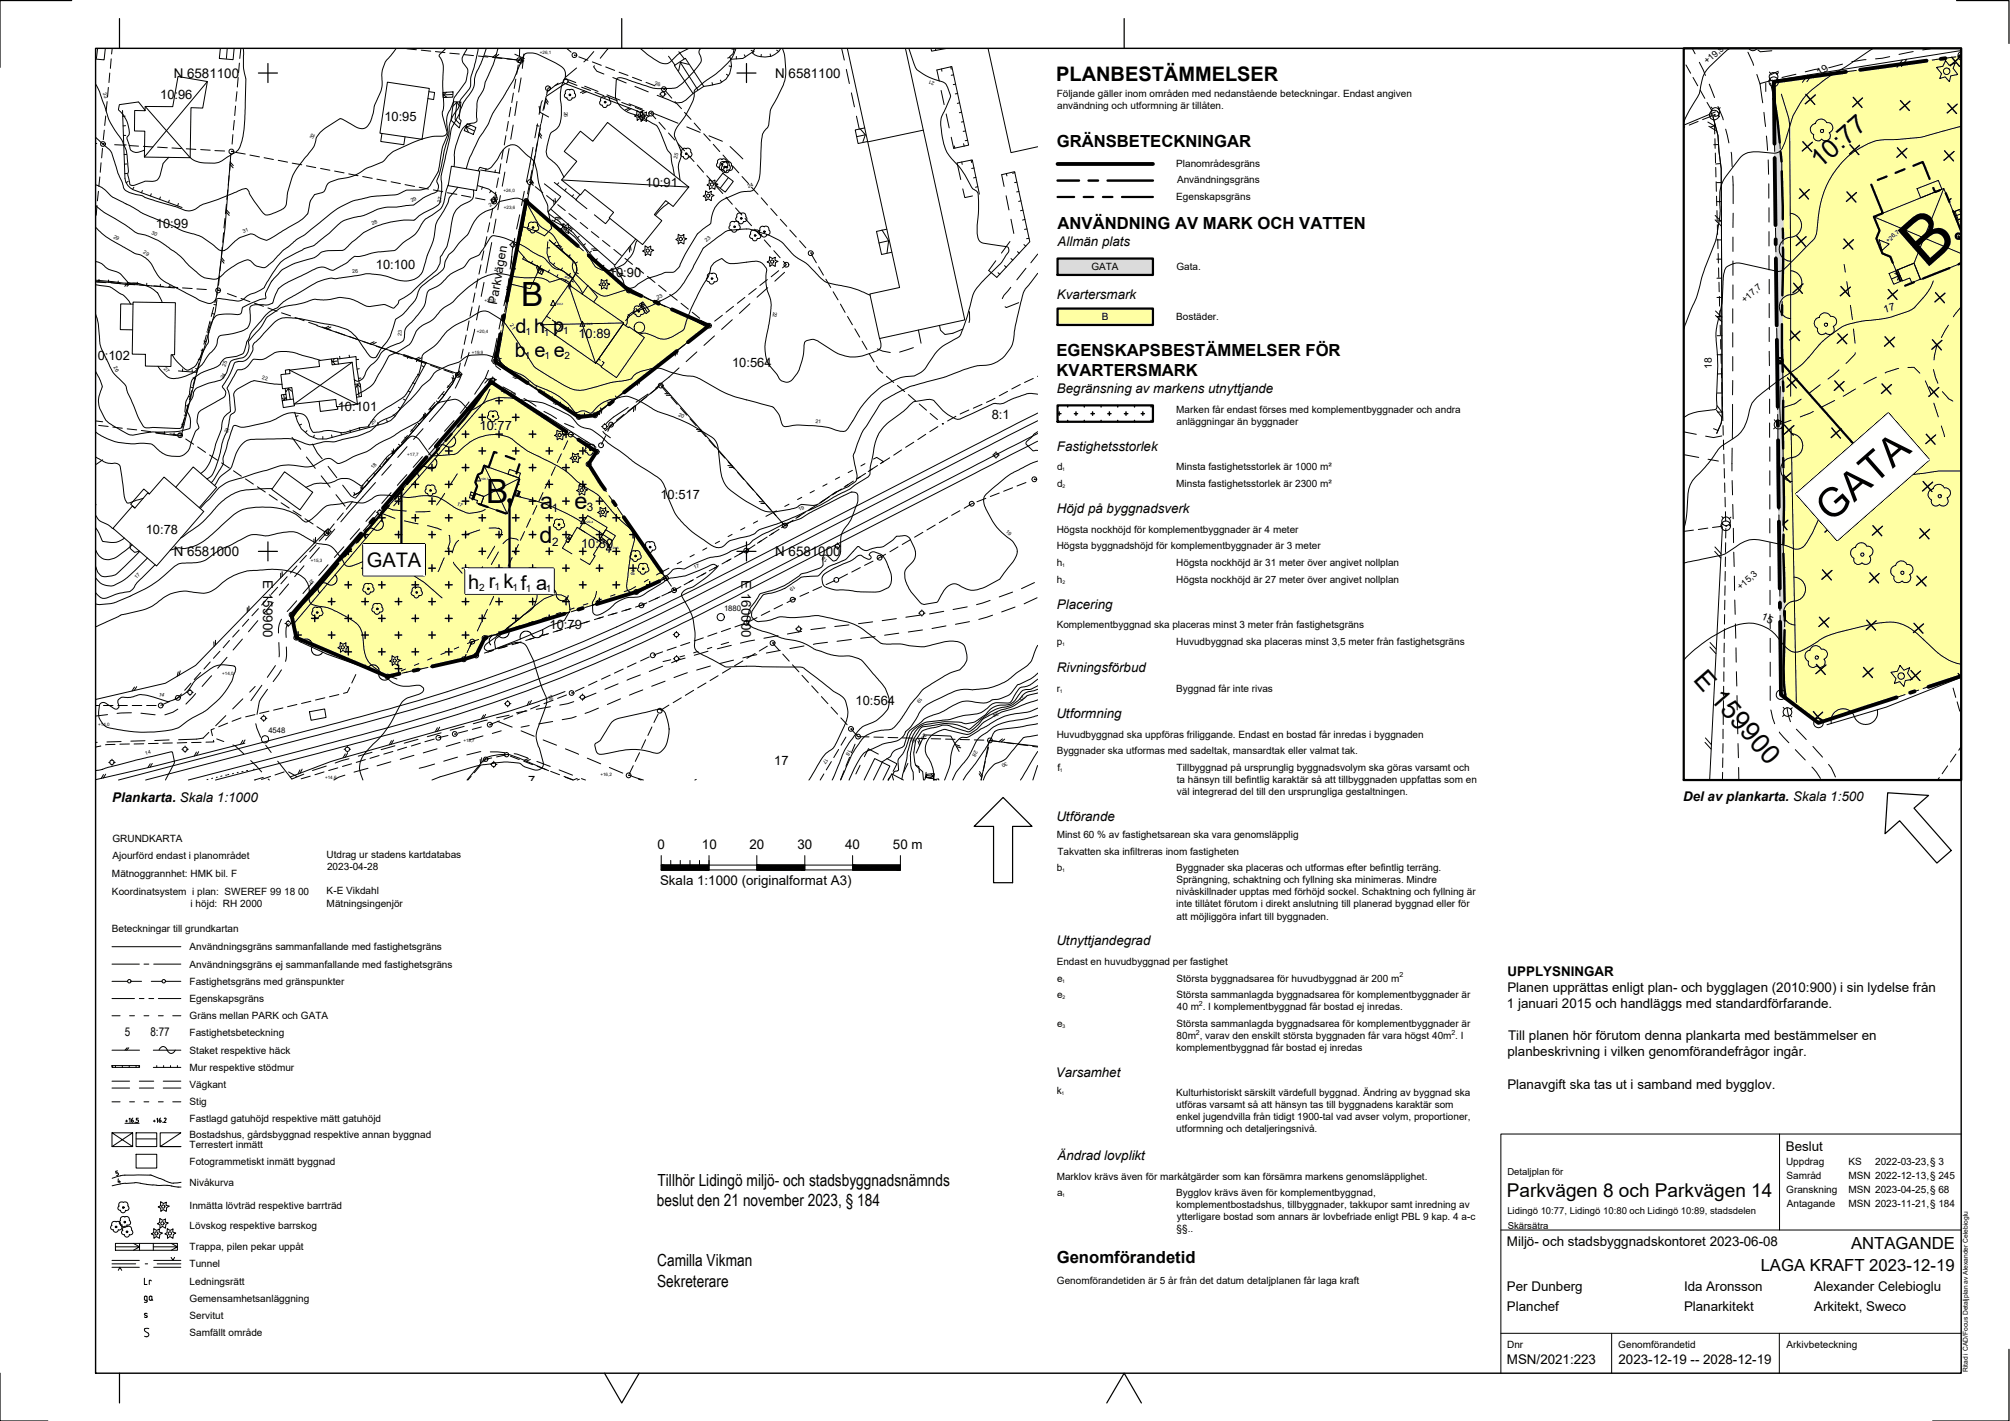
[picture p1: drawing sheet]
<svg xmlns="http://www.w3.org/2000/svg" width="420mm" height="297mm" viewBox="0 0 420 297" stroke-linecap="round" stroke-linejoin="round" font-family="sans-serif">
<defs><g id="words">
<text font-size="14" x="402.5" y="56.3" transform="rotate(-41 402.5 56.3)">B</text>
<text font-size="8.4" x="382.7" y="109.4" transform="rotate(-41 382.7 109.4)">GATA</text>
<g font-size="7">
<text x="109" y="64">B</text>
<text x="101.6" y="105.1">B</text>
</g>
<text font-size="5.6" x="353.8" y="142.1" transform="rotate(49 353.8 142.1)">E 159900</text>
<text font-size="5.4" x="380.4" y="35.4" transform="rotate(-41 380.4 35.4)">10:77</text>
<g font-size="4.9">
<text x="112.9" y="106.5">a</text>
<text x="120.1" y="106.3">e</text>
<text x="112.8" y="113.6">d</text>
</g>
<g font-size="4.4">
<text x="28.9" y="269.9">Lr</text>
<text x="28.9" y="273.4">ga</text>
</g>
<g font-size="4.2">
<text x="220.8" y="16.8">PLANBESTÄMMELSER</text>
<text x="107.7" y="69.6">d h p</text>
<text x="107.6" y="74.6">b e e</text>
<text x="76.7" y="118.5">GATA</text>
<text x="97.9" y="123.1">h r k f a</text>
</g>
<text font-size="4" x="315" y="250.1">Parkvägen 8 och Parkvägen 14</text>
<g font-size="3.5">
<text x="220.9" y="30.8">GRÄNSBETECKNINGAR</text>
<text x="221.1" y="47.9">ANVÄNDNING AV MARK OCH VATTEN</text>
<text x="220.8" y="74.4">EGENSKAPSBESTÄMMELSER FÖR</text>
<text x="220.8" y="78.6">KVARTERSMARK</text>
<text x="23.3" y="248.4">4</text>
<text x="137.5" y="248">Tillhör Lidingö miljö- och stadsbyggnadsnämnds</text>
<text x="137.3" y="252.2">beslut den 21 november 2023, § 184</text>
<text x="386.9" y="261.1">ANTAGANDE</text>
<text x="137.4" y="264.7">Camilla Vikman</text>
<text x="137.4" y="268.9">Sekreterare</text>
<text x="220.9" y="264">Genomförandetid</text>
<text x="368" y="265.7">LAGA KRAFT 2023-12-19</text>
</g>
<g font-size="2.8">
<text x="36.3" y="16.2">N 6581100</text>
<text x="162.1" y="16.2">N 6581100</text>
<text x="221.1" y="51.5">Allmän plats</text>
<text x="220.9" y="62.4">Kvartersmark</text>
<text x="220.9" y="82.2">Begränsning av markens utnyttjande</text>
<text x="220.9" y="94.2">Fastighetsstorlek</text>
<text x="220.9" y="107.3">Höjd på byggnadsverk</text>
<text x="36.3" y="116.2">N 6581000</text>
<text x="162.1" y="116.2">N 6581000</text>
<text x="55" y="121.3" transform="rotate(90 55 121.3)">E 159900</text>
<text x="155" y="121.3" transform="rotate(90 155 121.3)">E 160000</text>
<text x="220.9" y="127.2">Placering</text>
<text x="220.9" y="140.5">Rivningsförbud</text>
<text x="220.8" y="150.1">Utformning</text>
<text x="23.5" y="167.7">Plankarta. Skala 1:1000</text>
<text x="351.8" y="167.5">Del av plankarta. Skala 1:500</text>
<text x="220.8" y="171.6">Utförande</text>
<text x="137.5" y="177.6">0</text>
<text x="146.7" y="177.6">10</text>
<text x="156.7" y="177.6">20</text>
<text x="166.7" y="177.6">30</text>
<text x="176.7" y="177.6">40</text>
<text x="186.6" y="177.6">50 m</text>
<text x="138" y="185.1">Skala 1:1000 (originalformat A3)</text>
<text x="220.8" y="197.6">Utnyttjandegrad</text>
<text x="315.1" y="204">UPPLYSNINGAR</text>
<text x="315.1" y="207.4">Planen upprättas enligt plan- och bygglagen (2010:900) i sin lydelse från</text>
<text x="315" y="210.8">1 januari 2015 och handläggs med standardförfarande.</text>
<text x="315.1" y="220.8">planbeskrivning i vilken genomförandefrågor ingår.</text>
<text x="315.3" y="217.5">Till planen hör förutom denna plankarta med bestämmelser en</text>
<text x="220.7" y="225.2">Varsamhet</text>
<text x="315.1" y="227.6">Planavgift ska tas ut i samband med bygglov.</text>
<text x="221.1" y="242.5">Ändrad lovplikt</text>
<text x="373.3" y="240.6">Beslut</text>
<text x="315" y="260.5">Miljö- och stadsbyggnadskontoret 2023-06-08</text>
<text x="315" y="269.9">Per Dunberg</text>
<text x="352" y="269.9">Ida Aronsson</text>
<text x="379.2" y="269.9">Alexander Celebioglu</text>
<text x="315" y="274">Planchef</text>
<text x="352" y="274">Planarkitekt</text>
<text x="379.2" y="274">Arkitekt, Sweco</text>
<text x="315" y="285.1">MSN/2021:223</text>
<text x="338.3" y="285.1">2023-12-19 -- 2028-12-19</text>
</g>
<g font-size="2.7">
<text x="33.5" y="20.7">10:96</text>
<text x="80.3" y="25.3">10:95</text>
<text x="135" y="39.1">10:91</text>
<text x="32.6" y="47.7">10:99</text>
<text x="78.6" y="56.2">10:100</text>
<text x="127.3" y="57.8">10:90</text>
<text x="120.9" y="70.6">10:89</text>
<text x="18.9" y="75.3">10:102</text>
<text x="153" y="76.7">10:564</text>
<text x="70.6" y="86">10:101</text>
<text x="100.2" y="89.9">10:77</text>
<text x="207.3" y="87.5">8:1</text>
<text x="138" y="104.2">10:517</text>
<text x="30.5" y="111.6">10:78</text>
<text x="121.5" y="114.6">10:80</text>
<text x="114.9" y="131.4">10:79</text>
<text x="178.9" y="147.4">10:564</text>
<text x="161.8" y="159.9">17</text>
<text x="110.4" y="164.2">7</text>
</g>
<text font-size="2.6" x="103.9" y="63.7" transform="rotate(-80 103.9 63.7)">Parkvägen</text>
<g font-size="2.5">
<text x="26.1" y="216.6">5</text>
<text x="31.5" y="216.6">8:77</text>
</g>
<g font-size="2.4">
<text x="115.4" y="107.1">1</text>
<text x="122.7" y="106.9">3</text>
<text x="115.4" y="114.2">2</text>
</g>
<g font-size="2.2">
<text x="380.4" y="16" transform="rotate(-34 380.4 16)">19</text>
<text x="393.9" y="65.3" transform="rotate(-14 393.9 65.3)">17</text>
<text x="357.8" y="77.1" transform="rotate(-90 357.8 77.1)">18</text>
<text x="383.5" y="102" transform="rotate(-27 383.5 102)">16</text>
<text x="368" y="129.5" transform="rotate(22 368 129.5)">15</text>
</g>
<g font-size="2.1">
<text x="220.9" y="20.3">Följande gäller inom områden med nedanstående beteckningar. Endast angiven</text>
<text x="221" y="22.8">användning och utformning är tillåten.</text>
<text x="245.9" y="34.8">Planområdesgräns</text>
<text x="245.9" y="41.7">Egenskapsgräns</text>
<text x="246" y="38.3">Användningsgräns</text>
<text x="228.1" y="56.5">GATA</text>
<text x="245.9" y="56.5">Gata.</text>
<text x="109.9" y="70.1">1</text>
<text x="113.7" y="70.2">1</text>
<text x="117.7" y="69.8">1</text>
<text x="230.3" y="67">B</text>
<text x="245.9" y="67">Bostäder.</text>
<text x="109.7" y="75.1">1</text>
<text x="113.8" y="75.1">1</text>
<text x="118" y="75.1">2</text>
<text x="245.9" y="86.3">Marken får endast förses med komplementbyggnader och andra</text>
<text x="246" y="88.8">anläggningar än byggnader</text>
<text x="221" y="98.2">d</text>
<text x="221" y="101.8">d</text>
<text x="245.9" y="98.3">Minsta fastighetsstorlek är 1000 m²</text>
<text x="245.9" y="101.8">Minsta fastighetsstorlek är 2300 m²</text>
<text x="220.9" y="111.4">Högsta nockhöjd för komplementbyggnader är 4 meter</text>
<text x="220.9" y="114.8">Högsta byggnadshöjd för komplementbyggnader är 3 meter</text>
<text x="220.9" y="118.3">h</text>
<text x="245.9" y="118.3">Högsta nockhöjd är 31 meter över angivet nollplan</text>
<text x="100.2" y="123.6">2</text>
<text x="103.4" y="123.3">1</text>
<text x="107.1" y="123.5">1</text>
<text x="109.9" y="123.8">1</text>
<text x="114.1" y="123.8">1</text>
<text x="220.9" y="121.8">h</text>
<text x="245.9" y="121.8">Högsta nockhöjd är 27 meter över angivet nollplan</text>
<text x="220.9" y="131.3">Komplementbyggnad ska placeras minst 3 meter från fastighetsgräns</text>
<text x="220.9" y="134.8">p</text>
<text x="245.9" y="134.9">Huvudbyggnad ska placeras minst 3,5 meter från fastighetsgräns</text>
<text x="220.9" y="144.6">r</text>
<text x="245.9" y="144.6">Byggnad får inte rivas</text>
<text x="220.9" y="154.2">Huvudbyggnad ska uppföras friliggande. Endast en bostad får inredas i byggnaden</text>
<text x="220.9" y="157.6">Byggnader ska utformas med sadeltak, mansardtak eller valmat tak.</text>
<text x="221.1" y="161.1">f</text>
<text x="246" y="161.1">Tillbyggnad på ursprunglig byggnadsvolym ska göras varsamt och</text>
<text x="246" y="163.6">ta hänsyn till befintlig karaktär så att tillbyggnaden uppfattas som en</text>
<text x="246" y="166.1">väl integrerad del till den ursprungliga gestaltningen.</text>
<text x="23.5" y="176.1">GRUNDKARTA</text>
<text x="23.5" y="179.5">Ajourförd endast i planområdet</text>
<text x="68.2" y="179.4">Utdrag ur stadens kartdatabas</text>
<text x="220.9" y="175.2">Minst 60 % av fastighetsarean ska vara genomsläpplig</text>
<text x="221" y="178.6">Takvatten ska infiltreras inom fastigheten</text>
<text x="23.4" y="183.2">Mätnoggrannhet: HMK bil. F</text>
<text x="68.4" y="181.9">2023-04-28</text>
<text x="220.9" y="182.1">b</text>
<text x="245.9" y="182.1">Byggnader ska placeras och utformas efter befintlig terräng.</text>
<text x="245.9" y="184.6">Sprängning, schaktning och fyllning ska minimeras. Mindre</text>
<text x="23.4" y="187.1">Koordinatsystem i plan: SWEREF 99 18 00</text>
<text x="39.8" y="189.6">i höjd: RH 2000</text>
<text x="68.3" y="187">K-E Vikdahl</text>
<text x="68.3" y="189.5">Mätningsingenjör</text>
<text x="245.9" y="187.1">nivåskillnader upptas med förhöjd sockel. Schaktning och fyllning är</text>
<text x="245.9" y="189.7">inte tillåtet förutom i direkt anslutning till planerad byggnad eller för</text>
<text x="23.4" y="194.9">Beteckningar till grundkartan</text>
<text x="246" y="192.2">att möjliggöra infart till byggnaden.</text>
<text x="39.6" y="202.3">Användningsgräns ej sammanfallande med fastighetsgräns</text>
<text x="39.6" y="198.6">Användningsgräns sammanfallande med fastighetsgräns</text>
<text x="220.9" y="201.7">Endast en huvudbyggnad per fastighet</text>
<text x="39.6" y="209.5">Egenskapsgräns</text>
<text x="39.6" y="205.9">Fastighetsgräns med gränspunkter</text>
<text x="221" y="205.2">e</text>
<text x="221" y="208.6">e</text>
<text x="245.9" y="205.2">Största byggnadsarea för huvudbyggnad är 200 m</text>
<text x="245.9" y="208.7">Största sammanlagda byggnadsarea för komplementbyggnader är</text>
<text x="39.6" y="213">Gräns mellan PARK och GATA</text>
<text x="221" y="214.7">e</text>
<text x="245.9" y="214.7">Största sammanlagda byggnadsarea för komplementbyggnader är</text>
<text x="246" y="211.2">40 m . I komplementbyggnad får bostad ej inredas.</text>
<text x="39.6" y="220.2">Staket respektive häck</text>
<text x="39.6" y="216.6">Fastighetsbeteckning</text>
<text x="245.9" y="219.7">komplementbyggnad får bostad ej inredas</text>
<text x="246" y="217.2">80m , varav den enskilt största byggnaden får vara högst 40m . I</text>
<text x="39.6" y="223.8">Mur respektive stödmur</text>
<text x="39.6" y="227.4">Vägkant</text>
<text x="39.6" y="231">Stig</text>
<text x="220.9" y="228.7">k</text>
<text x="245.9" y="229">Kulturhistoriskt särskilt värdefull byggnad. Ändring av byggnad ska</text>
<text x="245.9" y="231.5">utföras varsamt så att hänsyn tas till byggnadens karaktär som</text>
<text x="39.6" y="234.6">Fastlagd gatuhöjd respektive mätt gatuhöjd</text>
<text x="39.6" y="237.9">Bostadshus, gårdsbyggnad respektive annan byggnad</text>
<text x="245.9" y="236.7">utformning och detaljeringsnivå.</text>
<text x="246" y="234.1">enkel jugendvilla från tidigt 1900-tal vad avser volym, proportioner,</text>
<text x="39.6" y="243.4">Fotogrammetiskt inmätt byggnad</text>
<text x="39.6" y="240">Terrestert inmätt</text>
<text x="373.3" y="243.6">Uppdrag</text>
<text x="386.4" y="243.6">KS</text>
<text x="392" y="243.6">2022-03-23,§ 3</text>
<text x="39.6" y="247.9">Nivåkurva</text>
<text x="220.9" y="246.6">Marklov krävs även för markåtgärder som kan försämra markens genomsläpplighet.</text>
<text x="221" y="250">a</text>
<text x="245.9" y="250">Bygglov krävs även för komplementbyggnad,</text>
<text x="373.4" y="249.4">Granskning</text>
<text x="373.4" y="246.5">Samråd</text>
<text x="386.4" y="246.5">MSN 2022-12-13,§ 245</text>
<text x="386.4" y="249.4">MSN 2023-04-25,§ 68</text>
<text x="39.6" y="252.7">Inmätta lövträd respektive barrträd</text>
<text x="39.6" y="257">Lövskog respektive barrskog</text>
<text x="245.9" y="252.5">komplementbostadshus, tillbyggnader, takkupor samt inredning av</text>
<text x="246" y="257.6">§§..</text>
<text x="246" y="255">ytterligare bostad som annars är lovbefriade enligt PBL 9 kap. 4 a-c</text>
<text x="373.5" y="252.2">Antagande</text>
<text x="386.4" y="252.2">MSN 2023-11-21,§ 184</text>
<text x="39.6" y="261.3">Trappa, pilen pekar uppåt</text>
<text x="39.6" y="268.5">Ledningsrätt</text>
<text x="39.6" y="264.9">Tunnel</text>
<text x="220.9" y="268.3">Genomförandetiden är 5 år från det datum detaljplanen får laga kraft</text>
<text x="39.6" y="272.1">Gemensamhetsanläggning</text>
<text x="39.6" y="275.7">Servitut</text>
<text x="39.6" y="279.3">Samfällt område</text>
<text x="315" y="281.7">Dnr</text>
<text x="338.3" y="281.8">Genomförandetid</text>
<text x="373.5" y="281.7">Arkivbeteckning</text>
</g>
<g font-size="2">
<text x="315.1" y="245.5">Detaljplan för</text>
<text x="315.1" y="253.8">Lidingö 10:77, Lidingö 10:80 och Lidingö 10:89, stadsdelen</text>
<text x="315.2" y="256.9">Skärsätra</text>
</g>
<g font-size="1.9">
<text x="356.9" y="13.4" transform="rotate(-41 356.9 13.4)">+19,9</text>
<text x="364.7" y="63.4" transform="rotate(-41 364.7 63.4)">+17,7</text>
<text x="363.9" y="123.3" transform="rotate(-41 363.9 123.3)">+15,3</text>
</g>
<g font-size="1.6">
<text x="151.3" y="127.7">1880</text>
<text x="56.1" y="153.3">4548</text>
</g>
<g font-size="1.5">
<text x="292.5" y="204.2">2</text>
<text x="250.6" y="210.3">2</text>
<text x="250" y="216.3">2</text>
<text x="303.4" y="216.3">2</text>
</g>
<text font-size="1.4" x="411.3" y="286.8" transform="rotate(-90 411.3 286.8)">Ritad i CAD/Focus Detaljplan av Alexander Celebioglu</text>
<text font-size="1.3" x="394.7" y="50.8" transform="rotate(-41 394.7 50.8)">+26,7</text>
<g font-size="1.1">
<text x="136.9" y="17.9" transform="rotate(4 136.9 17.9)">26</text>
<text x="195.4" y="17.2" transform="rotate(-162 195.4 17.2)">21</text>
<text x="21.5" y="19.5" transform="rotate(72 21.5 19.5)">33</text>
<text x="117.9" y="23.3" transform="rotate(90 117.9 23.3)">26</text>
<text x="65.5" y="29.2" transform="rotate(-72 65.5 29.2)">32</text>
<text x="141.6" y="33.2" transform="rotate(-75 141.6 33.2)">25</text>
<text x="156.5" y="39.4" transform="rotate(-23 156.5 39.4)">24</text>
<text x="77.9" y="47" transform="rotate(-23 77.9 47)">28</text>
<text x="86.1" y="42.3" transform="rotate(-32 86.1 42.3)">29</text>
<text x="92.1" y="42.4" transform="rotate(-75 92.1 42.4)">27</text>
<text x="102.5" y="43.2" transform="rotate(-35 102.5 43.2)">24</text>
<text x="23.6" y="49.7" transform="rotate(30 23.6 49.7)">29</text>
<text x="29.9" y="52.9" transform="rotate(30 29.9 52.9)">29</text>
<text x="31.6" y="49" transform="rotate(25 31.6 49)">30</text>
<text x="50.9" y="48.8" transform="rotate(-21 50.9 48.8)">31</text>
<text x="147.7" y="50.6" transform="rotate(-38 147.7 50.6)">23</text>
<text x="73.7" y="57.1" transform="rotate(-8 73.7 57.1)">26</text>
<text x="118" y="57.9" transform="rotate(25 118 57.9)">22</text>
<text x="137.5" y="62.5" transform="rotate(-27 137.5 62.5)">23</text>
<text x="161.7" y="65.1" transform="rotate(96 161.7 65.1)">22</text>
<text x="83.9" y="70.1" transform="rotate(-86 83.9 70.1)">23</text>
<text x="106.6" y="68" transform="rotate(55 106.6 68)">21</text>
<text x="23.7" y="76.8" transform="rotate(63 23.7 76.8)">26</text>
<text x="34.2" y="77.1" transform="rotate(46 34.2 77.1)">27</text>
<text x="47.2" y="76.7" transform="rotate(-72 47.2 76.7)">25</text>
<text x="46.7" y="79.3" transform="rotate(-61 46.7 79.3)">24</text>
<text x="54.7" y="79.2" transform="rotate(10 54.7 79.2)">22</text>
<text x="106.6" y="82.6" transform="rotate(6 106.6 82.6)">19</text>
<text x="77.9" y="88.9" transform="rotate(-48 77.9 88.9)">20</text>
<text x="141.8" y="86.9" transform="rotate(23 141.8 86.9)">20</text>
<text x="170.4" y="88.5" transform="rotate(4 170.4 88.5)">21</text>
<text x="47.6" y="90.6" transform="rotate(-72 47.6 90.6)">21</text>
<text x="78" y="98.1" transform="rotate(-48 78 98.1)">18</text>
<text x="95.4" y="105.6" transform="rotate(27 95.4 105.6)">17</text>
<text x="167.1" y="106.9" transform="rotate(-27 167.1 106.9)">19</text>
<text x="18.9" y="110.7" transform="rotate(63 18.9 110.7)">20</text>
<text x="210.2" y="111.2" transform="rotate(42 210.2 111.2)">19</text>
<text x="79.5" y="115.9" transform="rotate(14 79.5 115.9)">16</text>
<text x="132" y="118.9" transform="rotate(96 132 118.9)">18</text>
<text x="145.2" y="119" transform="rotate(-20 145.2 119)">17</text>
<text x="173.1" y="117.1" transform="rotate(-144 173.1 117.1)">18</text>
<text x="28.5" y="121.1" transform="rotate(-44 28.5 121.1)">17</text>
<text x="64.5" y="121.2" transform="rotate(63 64.5 121.2)">15</text>
<text x="166" y="122.4" transform="rotate(148 166 122.4)">19</text>
<text x="33.1" y="145.4" transform="rotate(18 33.1 145.4)">14</text>
<text x="114.6" y="145.3" transform="rotate(74 114.6 145.3)">16</text>
<text x="192.4" y="145.7" transform="rotate(129 192.4 145.7)">19</text>
<text x="208.5" y="148.7" transform="rotate(153 208.5 148.7)">24</text>
<text x="213.7" y="145.2" transform="rotate(125 213.7 145.2)">23</text>
<text x="190.8" y="154" transform="rotate(111 190.8 154)">22</text>
<text x="193.2" y="153.3" transform="rotate(126 193.2 153.3)">25</text>
<text x="30.4" y="157.8" transform="rotate(-14 30.4 157.8)">14</text>
<text x="172.6" y="158.4" transform="rotate(125 172.6 158.4)">17</text>
<text x="177.4" y="156.6" transform="rotate(119 177.4 156.6)">18</text>
<text x="203.8" y="156.8" transform="rotate(117 203.8 156.8)">28</text>
<text x="210.4" y="159.2" transform="rotate(149 210.4 159.2)">30</text>
</g>
<g font-size="1">
<text x="222" y="98.5">1</text>
<text x="222.1" y="102">2</text>
<text x="222" y="118.5">1</text>
<text x="222.1" y="122">2</text>
<text x="222" y="135">1</text>
<text x="221.5" y="144.8">1</text>
<text x="221.6" y="161.3">1</text>
<text x="222" y="182.3">1</text>
<text x="222" y="205.4">1</text>
<text x="222.1" y="208.9">2</text>
<text x="222.1" y="214.9">3</text>
<text x="221.9" y="229">1</text>
<text x="222" y="250.3">1</text>
</g>
<g font-size=".9">
<text x="112.9" y="11.3">+26,1</text>
<text x="105.2" y="40.2">+24,0</text>
<text x="105.3" y="43.6">+23,6</text>
<text x="101.3" y="63.2">+21,2</text>
<text x="99.7" y="69.6">+20,4</text>
<text x="98.6" y="73.9">+19,9</text>
<text x="85.1" y="95.2">+17,7</text>
<text x="65" y="117.5">+15,3</text>
<text x="46.4" y="141">+14,0</text>
<text x="20.5" y="151.7">+14,0</text>
<text x="96.9" y="155">+15,7</text>
<text x="67.9" y="162.9">+14,6</text>
<text x="125.5" y="162.2">+16,2</text>
</g>
<g font-size=".6">
<text x="116.1" y="63.7">+29,3</text>
<text x="122.3" y="68">+29,3</text>
<text x="100.5" y="100.4">+26,7</text>
<text x="122.3" y="109.3">+20,4</text>
<text x="127.7" y="114.8">+20,5</text>
</g>
</g></defs>
<g fill="#ffffa3" stroke="#ffffa3" stroke-width=".21">
<path d="M102.7 79.8l2 1.4h-3.2z"/>
<path d="M70.7 137h28.8l-2.6 .8z"/>
<path d="M110 42l21.4 18.7h-25z"/>
<path d="M103.5 75.6h35.1l-14.2 11.2z"/>
<path d="M370.8 17.1l4.9-.7-4.9 4.3z"/>
<path d="M372.7 43.1l37.2-31.1-37.2 32.6z"/>
<path d="M372.7 44.6l37.2-32.6v3.6z"/>
<path d="M372.7 48.8l37.2-32.7v4z"/>
<path d="M372.7 54.2l37.2-32.7v.4z"/>
<path d="M372.7 54.6l37.2-32.6v4.7z"/>
<path d="M372.6 61.2l37.3-32.8v1.8z"/>
<path d="M372.5 63.8l37.4-32.8v4.9z"/>
<path d="M372.5 71.8l37.4-32.8z"/>
<path d="M372.5 71.9l37.4-32.9v5.4z"/>
<path d="M372.8 81.6l37.1-32.6v4.2z"/>
<path d="M372.7 90.3l37.2-32.7v4z"/>
<path d="M372.8 99.3l37.1-32.6v2.8z"/>
<path d="M372.9 106l37-32.5v3.1z"/>
<path d="M372.7 114.2l37.2-32.6v2.5z"/>
<path d="M373 121.2l36.9-32.4v1.1z"/>
<path d="M373 124.3l36.9-32.4v1.9z"/>
<path d="M373.1 129.4l36.8-32.3v.9z"/>
<path d="M373 131.9l36.9-32.4v1.8z"/>
<path d="M372.9 136.6l37-32.5v1.3z"/>
<path d="M372.8 139.7l37.1-32.5v1.4z"/>
<path d="M372.9 142.9l37-32.4v1.3z"/>
<path d="M373.2 145.8l36.7-32.2z"/>
<path d="M373.2 145.9l36.7-32.2v6.2z"/>
<path d="M380.1 151.1l29.8-26.1z"/>
<path d="M380.4 151l29.5-25.8v4.7z"/>
<path d="M402 143.9l7.9-6.9v4.3z"/>
<path d="M398.2 145.2l11.7-10.3v.6z"/>
<path d="M101.5 81.2l4.5 .9-1.3-.9zM101.5 81.2l4.5 .9h-5z"/>
<path d="M101 82.1l6.9 1.2-1.9-1.2zM101 82.1l6.9 1.2h-7.7z"/>
<path d="M100.2 83.3l10 1.6-2.3-1.6zM100.2 83.3l10 1.6h-11.1z"/>
<path d="M99.1 84.9l13.1 1.2-2-1.2zM99.1 84.9l13.1 1.2h-14.1z"/>
<path d="M98.1 86.1l15.1 .7-1-.7zM98.1 86.1l15.1 .7h-15.6z"/>
<path d="M97.6 86.8l16.7 .8-1.1-.8zM97.6 86.8l16.7 .8h-17.3z"/>
<path d="M97 87.6l19.9 1.7-2.6-1.7zM97 87.6l19.9 1.7h-21.3z"/>
<path d="M95.6 89.3l22.8 .9-1.5-.9zM95.6 89.3l22.8 .9h-23.6z"/>
<path d="M94.8 90.2l24.5 .6-.9-.6zM94.8 90.2l24.5 .6h-25z"/>
<path d="M94.3 90.8l27.3 1.6-2.3-1.6zM94.3 90.8l27.3 1.6h-28.7z"/>
<path d="M92.9 92.4l31.8 2-3.1-2zM92.9 92.4l31.8 2h-33.6z"/>
<path d="M91.1 94.4l33.5 .2 .1-.2zM91.1 94.4l33.5 .2h-33.6z"/>
<path d="M91 94.6l32 2.4 1.6-2.4zM91 94.6l32 2.4h-34.2z"/>
<path d="M88.8 97l34.8 1-.6-1zM88.8 97l34.8 1h-35.7z"/>
<path d="M87.9 98l37.6 3-1.9-3zM87.9 98l37.6 3h-40.3zM85.2 101h40.3zM85.2 101h40.3z"/>
<path d="M85.2 101l42.9 3.7-2.6-3.7zM85.2 101l42.9 3.7h-46z"/>
<path d="M82.1 104.7l48.2 3.3-2.2-3.3zM82.1 104.7l48.2 3.3h-51.1z"/>
<path d="M79.2 108l53.5 3.4-2.4-3.4zM79.2 108l53.5 3.4h-56.4z"/>
<path d="M76.3 111.4l58.2 2.5-1.8-2.5zM76.3 111.4l58.2 2.5h-60.4z"/>
<path d="M74.1 113.9l62.4 3.1-2-3.1zM74.1 113.9l62.4 3.1h-65.1z"/>
<path d="M71.4 117l67 2.7-1.9-2.7zM71.4 117l67 2.7h-69.3z"/>
<path d="M69.1 119.7l70.1 1.1-.8-1.1zM69.1 119.7l70.1 1.1h-71.1z"/>
<path d="M68.1 120.8l66.8 2 4.3-2zM68.1 120.8l66.8 2h-68.4z"/>
<path d="M66.5 122.8l66.5 .9 1.9-.9zM66.5 122.8l66.5 .9h-67.4z"/>
<path d="M65.6 123.7l61.7 1.8 5.7-1.8zM65.6 123.7l61.7 1.8h-63.3z"/>
<path d="M64 125.5l59.5 1.1 3.8-1.1zM64 125.5l59.5 1.1h-60.6z"/>
<path d="M62.9 126.6l56.6 1.2 4-1.2zM62.9 126.6l56.6 1.2h-57.6z"/>
<path d="M61.9 127.8l53.7 1.2 3.9-1.2zM61.9 127.8l53.7 1.2h-54.5z"/>
<path d="M61.1 129h54.5zM61 129.1h54.4z"/>
<path d="M61 129.1l40.5 4.2 13.9-4.2zM61 129.1l40.5 4.2h-39.6z"/>
<path d="M61.9 133.3h39.6zM61.9 133.3l39.4 .1z"/>
<path d="M62.1 133.4l37.4 3.6 1.8-3.6zM62.1 133.4l37.4 3.6h-28.8z"/>
<path d="M70.7 137l1.8 .8h24.4zM72.5 137.8h24.4l-15.9 3.6z"/>
<path d="M106.4 60.7l41.8 7.4-16.8-7.4zM106.4 60.7l41.8 7.4h-43.3z"/>
<path d="M104.9 68.1l33.7 7.5 9.6-7.5zM104.9 68.1l33.7 7.5h-35.1z"/>
<path d="M103.5 75.6l16.9 11.2h4zM120.4 86.8h4l-3.4 .4z"/>
<path d="M221.1 64.5l19.9 3.4v-3.4zM221.1 64.5l19.9 3.4h-19.9z"/>
<path d="M370.8 20.7l7.9-4.7-3 .4zM370.8 20.7l7.9-4.7-7.5 6.6z"/>
<path d="M371.2 22.6l11.9-7.2-4.4 .6zM371.2 22.6l11.9-7.2-11.5 10.1z"/>
<path d="M371.6 25.5l17.1-10.9-5.6 .8zM371.6 25.5l17.1-10.9-16.7 14.7z"/>
<path d="M372 29.3l21.4-15.3-4.7 .6zM372 29.3l21.4-15.3-21.1 18.5z"/>
<path d="M372.3 32.5l23.6-18.8-2.5 .3zM372.3 32.5l23.6-18.8-23.5 20.5z"/>
<path d="M372.4 34.2l26.1-20.9-2.6 .4zM372.4 34.2l26.1-20.9-26.1 22.8z"/>
<path d="M372.4 36.1l32.2-23.7-6.1 .9zM372.4 36.1l32.2-23.7-32 28.1z"/>
<path d="M372.6 40.5l35.5-28.5-3.5 .4zM372.6 40.5l35.5-28.5-35.4 31.1z"/>
<path d="M408.1 12h1.8v-.3zM372.7 43.1l35.4-31.1h1.8z"/>
<path d="M372.7 48.8l37.2-32.7v-.5zM372.7 44.6l37.2-29-37.2 33.2z"/>
<path d="M372.7 54.2l37.2-32.7v-1.4zM372.7 48.8l37.2-28.7-37.2 34.1z"/>
<path d="M372.7 54.6l37.2-32.7zM372.7 54.2l37.2-32.3-37.2 32.7z"/>
<path d="M372.6 61.2l37.3-32.8v-1.7zM372.7 54.6l37.2-27.9-37.3 34.5z"/>
<path d="M372.5 63.8l37.4-32.8v-.8zM372.6 61.2l37.3-31-37.4 33.6z"/>
<path d="M372.5 71.8l37.4-32.8v-3.1zM372.5 63.8l37.4-27.9-37.4 35.9z"/>
<path d="M372.5 71.9l37.4-32.9zM372.5 71.8l37.4-32.8z"/>
<path d="M409.9 44.4l-37.1 37.2 37.1-32.6zM372.5 71.9l37.4-27.5-37.1 37.2z"/>
<path d="M372.7 90.3l37.2-32.7v-4.4zM372.8 81.6l37.1-28.4-37.2 37.1z"/>
<path d="M409.9 61.6l-37.1 37.7 37.1-32.6zM372.7 90.3l37.2-28.7-37.1 37.7z"/>
<path d="M372.9 106l37-32.5v-4zM372.8 99.3l37.1-29.8-37 36.5z"/>
<path d="M409.9 76.6l-37.2 37.6 37.2-32.6zM372.9 106l37-29.4-37.2 37.6z"/>
<path d="M409.9 84.1l-36.9 37.1 36.9-32.4zM372.7 114.2l37.2-30.1-36.9 37.1z"/>
<path d="M373 124.3l36.9-32.4v-2zM373 121.2l36.9-31.3-36.9 34.4z"/>
<path d="M373.1 129.4l36.8-32.3v-3.3zM373 124.3l36.9-30.5-36.8 35.6z"/>
<path d="M373 131.9l36.9-32.4v-1.5zM373.1 129.4l36.8-31.4-36.9 33.9z"/>
<path d="M372.9 136.6l37-32.5v-2.8zM373 131.9l36.9-30.6-37 35.3z"/>
<path d="M372.8 139.7l37.1-32.5v-1.8zM372.9 136.6l37-31.2-37.1 34.3z"/>
<path d="M372.9 142.9l37-32.4v-1.9zM372.8 139.7l37.1-31.1-37 34.3z"/>
<path d="M373.2 145.8l36.7-32.2v-1.8zM372.9 142.9l37-31.1-36.7 34z"/>
<path d="M373.2 145.9l36.7-32.3zM373.2 145.8l36.7-32.2-36.7 32.3z"/>
<path d="M409.9 119.9l-29.8 31.2 29.8-26.1zM373.2 145.9l36.7-26-29.8 31.2z"/>
<path d="M380.4 151l29.5-25.9zM380.1 151.1l29.8-26-29.5 25.9z"/>
<path d="M409.9 129.9l-11.7 15.3 11.7-10.3zM380.4 151l29.5-21.1-11.7 15.3z"/>
<path d="M409.9 135.5l-7.9 8.4 7.9-6.9zM398.2 145.2l11.7-9.7-7.9 8.4z"/>
</g>
<!-- layer: DP_Y_AP_Gata -->
<g fill="#dbdbdb" stroke="#dbdbdb" stroke-width=".21">
<path d="M101.5 81.2l-.5 .9h-.2z"/>
<path d="M60.9 128.5l.2 .5z"/>
<path d="M60.9 128.5h.6l-.4 .5z"/>
<path d="M370.8 20.7l.4 1.9-.4 .3z"/>
<path d="M372.3 145.2l.8-.6 .1 1.2z"/>
<path d="M100.8 82.1l-.6 1.2 .8-1.2zM100.8 82.1l-.6 1.2h-.5z"/>
<path d="M99.7 83.3l-.6 1.6 1.1-1.6zM99.7 83.3l-.6 1.6h-.7z"/>
<path d="M98.4 84.9l-.3 1.2 1-1.2zM98.4 84.9l-.3 1.2h-.8z"/>
<path d="M97.3 86.1l.3 .7 .5-.7zM97.3 86.1l.3 .7h-.9z"/>
<path d="M96.7 86.8l.3 .8 .6-.8zM96.7 86.8l.3 .8h-.9z"/>
<path d="M96.1 87.6l-.5 1.7 1.4-1.7zM96.1 87.6l-.5 1.7h-1z"/>
<path d="M94.6 89.3l.2 .9 .8-.9zM94.6 89.3l.2 .9h-1z"/>
<path d="M93.8 90.2l-.9 2.2 1.9-2.2zM93.8 90.2l-.9 2.2h-1z"/>
<path d="M91.9 92.4l-.9 2.2 1.9-2.2zM91.9 92.4l-.9 2.2h-1z"/>
<path d="M90 94.6l-2.1 3.4 3.1-3.4zM90 94.6l-2.1 3.4h-.8z"/>
<path d="M87.1 98l-1.9 3 2.7-3zM87.1 98l-1.9 3h-.7z"/>
<path d="M84.5 101l-2.4 3.7 3.1-3.7zM84.5 101l-2.4 3.7h-.8z"/>
<path d="M81.3 104.7l-2.1 3.3 2.9-3.3zM81.3 104.7l-2.1 3.3h-.7z"/>
<path d="M78.5 108l-2.2 3.4 2.9-3.4zM78.5 108l-2.2 3.4h-.7z"/>
<path d="M75.6 111.4l-1.5 2.5 2.2-2.5zM75.6 111.4l-1.5 2.5h-.7z"/>
<path d="M73.4 113.9l-2 3.1 2.7-3.1zM73.4 113.9l-2 3.1h-.6z"/>
<path d="M70.8 117l-1.7 2.7 2.3-2.7zM70.8 117l-1.7 2.7h-.6z"/>
<path d="M68.5 119.7l-2 3.1 2.6-3.1zM68.5 119.7l-2 3.1h-.7z"/>
<path d="M65.8 122.8l-1.8 2.7 2.5-2.7zM65.8 122.8l-1.8 2.7h-.5z"/>
<path d="M63.5 125.5l-.6 1.1 1.1-1.1zM63.5 125.5l-.6 1.1h-.3z"/>
<path d="M62.6 126.6l-.7 1.2 1-1.2zM62.6 126.6l-.7 1.2h-.4z"/>
<path d="M61.5 127.8v.7l.4-.7zM61.5 127.8v.7h-.6z"/>
<path d="M221.1 54l19.9 3.5v-3.5zM221.1 54l19.9 3.5h-19.9z"/>
<path d="M370.8 22.9l.8 2.6-.4-2.9zM370.8 22.9l.8 2.6-.7 .6z"/>
<path d="M370.9 26.1l1.1 3.2-.4-3.8zM370.9 26.1l1.1 3.2-1.1 1z"/>
<path d="M370.9 30.3l1.4 2.2-.3-3.2zM370.9 30.3l1.4 2.2-1.3 1.1z"/>
<path d="M371 33.6l1.4 .6-.1-1.7zM371 33.6l1.4 .6-1.4 1.3z"/>
<path d="M371 35.5l1.4 .6v-1.9zM371 35.5l1.4 .6-1.4 1.3z"/>
<path d="M371 37.4l1.6 3.1-.2-4.4zM371 37.4l1.6 3.1-1.5 1.4z"/>
<path d="M371.1 41.9l1.6 1.2-.1-2.6zM371.1 41.9l1.6 1.2-1.6 1.3z"/>
<path d="M371.1 44.4l1.6 4.4v-5.7zM371.1 44.4l1.6 4.4-1.5 1.3z"/>
<path d="M371.2 50.1l1.5 4.5v-5.8zM371.2 50.1l1.5 4.5-1.5 1.4z"/>
<path d="M371.2 56l1.3 7.8 .2-9.2zM371.2 56l1.3 7.8-1.2 1z"/>
<path d="M371.3 64.8l1.2 7.1v-8.1zM371.3 64.8l1.2 7.1-1.1 .9z"/>
<path d="M371.4 72.8l1.4 8.8-.3-9.7zM371.4 72.8l1.4 8.8-1.2 1z"/>
<path d="M371.6 82.6l1.1 7.7 .1-8.7zM371.6 82.6l1.1 7.7-1.1 .9z"/>
<path d="M371.6 91.2l1.2 8.1-.1-9zM371.6 91.2l1.2 8.1-1 .9z"/>
<path d="M371.8 100.2l1.1 5.8-.1-6.7zM371.8 100.2l1.1 5.8-1 1z"/>
<path d="M371.9 107l.8 7.2 .2-8.2zM371.9 107l.8 7.2-.8 .7z"/>
<path d="M371.9 114.9l1.1 6.3-.3-7zM371.9 114.9l1.1 6.3-1 .9z"/>
<path d="M372 122.1l1.1 7.3-.1-8.2zM372 122.1l1.1 7.3-1 .9z"/>
<path d="M372.1 130.3l.8 6.3 .2-7.2zM372.1 130.3l.8 6.3-.7 .6z"/>
<path d="M372.2 137.2l.6 2.5 .1-3.1zM372.2 137.2l.6 2.5-.6 .5z"/>
<path d="M372.2 140.2l.7 2.7-.1-3.2zM372.2 140.2l.7 2.7-.6 .6z"/>
<path d="M372.3 143.5l.8 1.1-.2-1.7zM372.3 143.5l.8 1.1-.8 .6z"/>
<path d="M372.3 145.2l.8 .7 .1-.1zM373.1 145.9l.1-.1z"/>
</g>
<!-- layer: 0 -->
<g fill="none" stroke="#000" stroke-width=".21">
<path d="M21.1 19.6h.1M36.9 19.8h.1M108.2 12.7h.2M108.8 12.1v.2M108.8 13.2v.2M109.3 12.7h.2M114.6 11.6h.1M118.3 18.9l.4-.2h.5a.69 .69 0 0 1 .7 .2 .69 .69 0 0 1 .2 .6l.2 .6a.5 .5 0 0 1-.7 .3 .53 .53 0 0 1-.5 .6 .53 .53 0 0 1-.6-.6 .53 .53 0 0 1-.5-.3 .53 .53 0 0 1 .2-.6zM136.8 18.3h.1M137.9 19.7h.2M138.6 19v.2M139 19.7h.2"/>
<path d="M195.5 16.8h.1M359.9 11.5h.1M365.6 10.2a1.02 1.02 0 0 0 1.6 0M369.9 15.1l.3 .3M370.1 16.7l-.4 .3M371.3 16.7l.3 .4M371.8 15.2l-.4 .3M380.9 16.7h.1M404.8 14.1l1.3-.2 .6-1.2 .8 1 1.2-.5-.4 1.1 .9 1.3-1.4 .3-.3 1.2-.9-1-1.1 .3 .3-1zM409.9 10.7a1 1 0 0 0-.6 1 1 1 0 0 0 .6 .9M65.9 29.3h.1M83.7 24.3h.1"/>
<path d="M117.5 23.3h.1M125.6 20.4l.4-.2 .6 .1a.61 .61 0 0 1 .7 .1 .61 .61 0 0 1 .1 .6 .53 .53 0 0 1 .2 .7 .53 .53 0 0 1-.7 .3 .55 .55 0 0 1-.5 .5 .55 .55 0 0 1-.6-.5l-.4-.3a.43 .43 0 0 1 .2-.6l-.1-.4zM133.1 23.1l.6 .4 .6-.3v.7l.6 .2-.5 .3-.1 .8-.6-.4-.5 .4v-.7l-.6-.3 .5-.2zM133.9 23.4l.6 .3 .6-.3v.7l.6 .2-.5 .2-.1 .9-.6-.4-.5 .4v-.7l-.6-.2 .5-.3zM138.3 38.1h.1M138.6 20.1v.2M142 33.3h.1M142.8 31.1h.6a.69 .69 0 0 1 .8 0 .69 .69 0 0 1 .2 .8 .53 .53 0 0 1 .1 .6 .53 .53 0 0 1-.6 .3 .51 .51 0 0 1-.5 .5 .51 .51 0 0 1-.5-.5l-.4-.1-.2-.3 .2-.5a.58 .58 0 0 1 .3-.8zM147.5 39.9l.6 .4 .6-.3-.1 .6 .7 .2-.5 .3-.1 .8-.7-.3-.5 .3v-.6l-.5-.3 .4-.2zM148.3 37.6l.5 .3 .6-.2v.6l.7 .2-.6 .3-.1 .8-.6-.4-.5 .4v-.7l-.5-.2 .5-.3zM150 33.5a1.83 1.83 0 0 1 1.8-.1v.6a.52 .52 0 0 1 .3 .7 .52 .52 0 0 1-.7 .3 .53 .53 0 0 1-.5 .5 .53 .53 0 0 1-.6-.5 .53 .53 0 0 1-.5-.4 .53 .53 0 0 1 .2-.6zM150.7 33.9l.9-.1a.69 .69 0 0 1 .7 .1 .69 .69 0 0 1 .2 .7l.2 .4a.51 .51 0 0 1-.8 .5 .53 .53 0 0 1-.5 .6 .53 .53 0 0 1-.5-.6 .53 .53 0 0 1-.6-.3 .53 .53 0 0 1 .2-.7z"/>
<path d="M151 34.1a.6 .6 0 0 1 .9-.2 .69 .69 0 0 1 .8 .1 .69 .69 0 0 1 .3 .7 .53 .53 0 0 1 .1 .7 .53 .53 0 0 1-.7 .2 .51 .51 0 0 1-.5 .5 .51 .51 0 0 1-.5-.5l-.4-.1-.2-.4 .2-.4zM156.6 39.8h.1M357.7 22.4l.3 .3M357.9 24l-.4 .3M359.2 24.1l.3 .3M359.6 22.5l-.4 .3M378.8 26.1l.3-.1a.57 .57 0 0 0 .5-.6 1.23 1.23 0 0 1 2.2 .2 1.07 1.07 0 0 1 1.3 .8 1.07 1.07 0 0 1-.7 1.3 1.04 1.04 0 0 1-.2 1.5 1.04 1.04 0 0 1-1.4-.1 .96 .96 0 0 1-1.2 .2 .96 .96 0 0 1-.5-1.2 1.22 1.22 0 0 1-.3-2zM384.3 29.5h.1M23.4 50.1h.1M29.6 53.3h.1M31.4 49.4h.1M36 46.7h.1"/>
<path d="M51 49.2h.1M73.8 57.6h.1M78 47.4h.1M82.7 55.3h.1M86.4 42.6h.1M92.5 42.5h.1M102.5 41.8h.2M102.7 43.5h.1M103.2 41.1v.2M103.2 42.2v.3M103.6 41.8h.2M106.5 51.2h.2"/>
<path d="M107 40.4h.1M107.1 43.9h.1M107.2 50.5v.2M107.2 51.6v.2M107.7 51.2h.2M110.6 46.6l.4-.2 .5 .1a.61 .61 0 0 1 .7 .1 .61 .61 0 0 1 .2 .6 .52 .52 0 0 1 .2 .7 .52 .52 0 0 1-.7 .3 .53 .53 0 0 1-.5 .5 .53 .53 0 0 1-.6-.5 .53 .53 0 0 1-.5-.4 .53 .53 0 0 1 .2-.6zM117.6 46.8l.6 .3 .6-.3v.7l.6 .2-.5 .3-.1 .8-.6-.4-.5 .4v-.7l-.6-.2 .5-.3zM117.8 58.2h.1M125.7 58.4l.5 .4 .7-.3-.1 .7 .7 .2-.6 .2v.8l-.7-.3-.5 .3v-.6l-.5-.3 .4-.2zM130.7 56.8h.1M134.8 51.4l.6 .4 .6-.3v.6l.7 .2-.6 .3-.1 .8-.6-.4-.5 .4v-.7l-.6-.2 .5-.3zM141.8 49l.5 .3 .7-.2-.1 .6 .7 .2-.6 .3v.8l-.7-.4-.5 .4v-.7l-.5-.2 .4-.3z"/>
<path d="M148 51h.1M148.2 57.2h.6a.69 .69 0 0 1 .8 .1 .69 .69 0 0 1 .2 .7 .53 .53 0 0 1 .1 .7 .53 .53 0 0 1-.6 .2 .51 .51 0 0 1-.5 .5 .51 .51 0 0 1-.5-.5l-.4-.1-.2-.2v-.3l.2-.3a.58 .58 0 0 1 .3-.8zM152.7 46.5l.5-.2 .3 .1a.72 .72 0 0 1 .8 0 .72 .72 0 0 1 .3 .7l.1 .2a.57 .57 0 0 1-.1 .6 .57 .57 0 0 1-.6 .1 .55 .55 0 0 1-.6 .5 .55 .55 0 0 1-.5-.5l-.4-.1-.1-.3 .2-.5zM154.2 44.6h.8a.69 .69 0 0 1 .7 .1 .69 .69 0 0 1 .3 .7l.1 .3a.55 .55 0 0 1-.7 .6 .58 .58 0 0 1-.6 .5 .58 .58 0 0 1-.5-.5l-.4-.2-.1-.4a.52 .52 0 0 0 .2-.8zM157 48.3l.4-.2h.5a.69 .69 0 0 1 .7 .1 .69 .69 0 0 1 .2 .7 .52 .52 0 0 1 .2 .7 .52 .52 0 0 1-.7 .2 .51 .51 0 0 1-.5 .6 .51 .51 0 0 1-.5-.6 .55 .55 0 0 1-.6-.3 .55 .55 0 0 1 .2-.7zM159 47.4l.4-.1 .4 .1a.69 .69 0 0 1 .7 0 .69 .69 0 0 1 .3 .8l.1 .1a.54 .54 0 0 1-.1 .6 .54 .54 0 0 1-.6 .2 .53 .53 0 0 1-.5 .5 .53 .53 0 0 1-.5-.5l-.5-.2-.1-.2zM160.9 53.7l.6 .3 .6-.2-.1 .6 .6 .2-.5 .3v.8l-.7-.4-.5 .4v-.7l-.5-.2 .4-.3zM392.8 50.2l2.1 .8-1.5 1.4zM23.1 74.3h.1M23.4 77h.1M33.9 77.5h.1M47.1 79.5h.1"/>
<path d="M47.6 76.8h.1M54.7 79.7h.1M84.4 70.2h.1M95.3 78.2h.2M96 77.5v.3M96 78.6v.3M96.4 78.2h.2M100.4 74.2h.1M101.4 69.9h.1M102.3 79.4h.2M103 78.8v.2M103 79.9v.2"/>
<path d="M103 63.5h.1M103.4 79.4h.3M103.9 63.7h.1M106.3 68.3h.1M115.6 62.8l.5 1h-1zM121.8 67.2l.5 1h-1.1zM124.2 69.6h.1M132.7 64.2l.3-.2h.5a.71 .71 0 0 1 .8 .1 .71 .71 0 0 1 .2 .7l.2 .3-.1 .4-.3 .2h-.3a.58 .58 0 0 1-.6 .5 .58 .58 0 0 1-.6-.5l-.4-.3a.43 .43 0 0 1 .2-.6l-.1-.3zM137.8 62.9h.1M153.3 76.8h.1M161.2 65.1h.1M358.7 77.1h.1"/>
<path d="M367.7 61.5h.1M379.6 66.6l.3-.1a.52 .52 0 0 0 .5-.6 1.29 1.29 0 0 1 2.3 .3 1.08 1.08 0 0 1 1.2 .7 1.08 1.08 0 0 1-.7 1.3 1.04 1.04 0 0 1-.1 1.5 1.04 1.04 0 0 1-1.5-.1 .98 .98 0 0 1-1.2 .2 .98 .98 0 0 1-.5-1.1 1.23 1.23 0 0 1-.3-2.1zM394.1 66.2h.1M48 90.7h.1M74.7 85h.1M78.2 89.2h.1M78.4 98.4h.1M86.9 95.5h.1M100 99.6l.5 .9h-1zM102.2 86.2a.6 .6 0 0 1 .8-.2 .69 .69 0 0 1 .8 0 .69 .69 0 0 1 .3 .8 .53 .53 0 0 1 .1 .6 .53 .53 0 0 1-.7 .3 .51 .51 0 0 1-.5 .5 .51 .51 0 0 1-.5-.5l-.4-.1a.46 .46 0 0 1 .1-.8zM103.6 89h.1M106.6 83h.1"/>
<path d="M116.4 89.9l.6 .4 .6-.3v.7l.6 .2-.5 .2-.1 .8-.6-.3-.5 .3v-.6l-.6-.3 .5-.3zM119.7 94.7l.5 .4 .7-.3-.1 .6 .7 .3-.6 .2v.8l-.7-.4-.5 .4v-.7l-.5-.2 .4-.3zM122.6 93.1a.53 .53 0 0 1 .8-.1 .71 .71 0 0 1 .7 0 .71 .71 0 0 1 .3 .8 .59 .59 0 0 1 .1 .7 .59 .59 0 0 1-.7 .2 .56 .56 0 0 1-.6 .5 .56 .56 0 0 1-.5-.6l-.3-.1-.1-.2v-.3l.2-.2-.1-.4zM125.7 89.2h.3M126.4 88.5v.2M126.4 89.6v.3M126.9 89.2h.2M141.6 87.3h.1M170.4 88.9h.1M207.4 87.6h.1M207.5 95.1h.2M208.2 94.4v.3"/>
<path d="M208.2 95.6v.2M208.7 95.1h.2M370.9 87.7l.3 .4M371.1 89.4l-.3 .2M372.4 89.4l.3 .4M372.8 87.9l-.4 .3M389 95.3l.4-.3a.65 .65 0 0 0 .6-.6 1.27 1.27 0 0 1 2.2 .2 1.07 1.07 0 0 1 1.2 .8 1.07 1.07 0 0 1-.7 1.3 1.05 1.05 0 0 1-.1 1.5 1.05 1.05 0 0 1-1.4-.1 .97 .97 0 0 1-1.3 .2 .97 .97 0 0 1-.4-1.2 1.17 1.17 0 0 1-.5-1.8zM33.9 110.6h.1M66.8 117.8h.1M67.9 111.1h.3M68.6 110.4v.2M68.6 111.5v.3"/>
<path d="M69 111.1h.3M78.7 107.1h.2M79.3 116.4h.1M79.4 106.5v.2M79.4 107.6v.2M79.8 107.1h.3M83.4 115.4l.8-.1a.69 .69 0 0 1 .8 .1 .69 .69 0 0 1 .2 .7l.1 .4a.51 .51 0 0 1-.7 .5 .53 .53 0 0 1-.5 .5 .53 .53 0 0 1-.5-.5 .53 .53 0 0 1-.6-.4 .53 .53 0 0 1 .2-.6zM89.2 101.6l.5-.2 .3 .1a.71 .71 0 0 1 .7 0 .71 .71 0 0 1 .3 .8 .59 .59 0 0 1 .1 .7 .59 .59 0 0 1-.7 .2 .56 .56 0 0 1-.6 .5 .56 .56 0 0 1-.5-.5l-.3-.2-.1-.2v-.3l.2-.2-.1-.4zM95.2 106h.1M116.1 108.7l.2-.2 .5 .1a.69 .69 0 0 1 .8 .1 .69 .69 0 0 1 .3 .7l.1 .2-.1 .5-.3 .2h-.3a.58 .58 0 0 1-.6 .5 .58 .58 0 0 1-.5-.5l-.5-.3a.43 .43 0 0 1 .3-.6l-.1-.4zM121 101.5l.6 .3 .6-.3v.7l.6 .2-.5 .3-.1 .8-.6-.4-.5 .4v-.7l-.6-.2 .5-.3zM121.9 108.4l.4 1.1h-.9z"/>
<path d="M124.8 113.7h.1M125.4 106l.6 .4 .6-.2v.6l.7 .2-.6 .3-.1 .8-.6-.4-.5 .4v-.7l-.6-.3 .5-.2zM127.2 114l.5 1h-1zM131.6 118.9h.1M132 115.3l.5-.2 .3 .1a.71 .71 0 0 1 .8 0 .71 .71 0 0 1 .3 .8 .59 .59 0 0 1 0 .7 .59 .59 0 0 1-.6 .3 .56 .56 0 0 1-.6 .4 .56 .56 0 0 1-.5-.5l-.4-.2-.1-.2v-.3l.3-.2-.1-.4zM133.8 117.8h.3l.3 .1a.72 .72 0 0 1 .8 0 .72 .72 0 0 1 .3 .7l.1 .2a.57 .57 0 0 1-.1 .6 .57 .57 0 0 1-.6 .1 .55 .55 0 0 1-.6 .5 .55 .55 0 0 1-.5-.5l-.4-.1-.1-.3 .2-.5v-.4zM135 113.4l.4-.2 .6 .1a.69 .69 0 0 1 .7 .1 .69 .69 0 0 1 .2 .7l.2 .5a.5 .5 0 0 1-.7 .4 .53 .53 0 0 1-.6 .5 .53 .53 0 0 1-.5-.5 .53 .53 0 0 1-.6-.4 .53 .53 0 0 1 .3-.6zM142.2 103.2h.1M145.3 119.4h.1M167.3 107.3h.1M173.4 116.7h.1M174.4 114.2h.2"/>
<path d="M175 113.5v.2M175 114.6v.2M175.5 114.2h.2M209.9 111.5h.1M359.9 108l.3 .3M360.1 109.6l-.3 .3M361.4 109.7l.3 .3M361.8 108.1l-.3 .3M383.9 102.7h.1M387.1 114.8l.3-.3a.58 .58 0 0 0 .7-.6 1.25 1.25 0 0 1 2.1 .3 1.07 1.07 0 0 1 1.3 .8 1.07 1.07 0 0 1-.7 1.3 1.04 1.04 0 0 1-.1 1.4 1.04 1.04 0 0 1-1.5-.1 .96 .96 0 0 1-1.2 .3 .96 .96 0 0 1-.4-1.2 1.18 1.18 0 0 1-.5-1.9zM395.5 118.6l.3-.3a.58 .58 0 0 0 .7-.5 1.25 1.25 0 0 1 2.1 .2 1.08 1.08 0 0 1 1.2 .8 1.08 1.08 0 0 1-.6 1.3 1.04 1.04 0 0 1-.2 1.4 1.04 1.04 0 0 1-1.4-.1 .96 .96 0 0 1-1.2 .3 .96 .96 0 0 1-.5-1.2 1.18 1.18 0 0 1-.4-1.9zM403.3 102.6l.3-.3a.87 .87 0 0 0 .8-.7 1.24 1.24 0 0 1 2 .4 1.05 1.05 0 0 1 1.3 .8 1.05 1.05 0 0 1-.7 1.2 1.05 1.05 0 0 1-.1 1.5 1.05 1.05 0 0 1-1.5-.1 .96 .96 0 0 1-1.2 .3 .96 .96 0 0 1-.4-1.2 1.21 1.21 0 0 1-.5-1.9z"/>
<path d="M28.8 121.4h.1M59.6 130.3h.2M60.2 129.7v.2M60.2 130.8v.2M60.7 130.3h.2M64.1 121.4h.1M65.5 127.1l.4-.2 .4 .1a.69 .69 0 0 1 .8 0 .69 .69 0 0 1 .2 .7 .55 .55 0 0 1 .1 .7 .55 .55 0 0 1-.6 .3 .53 .53 0 0 1-.6 .5 .53 .53 0 0 1-.5-.5 .56 .56 0 0 1-.5-.4 .56 .56 0 0 1 .2-.6zM71.1 134.3l.6 .4 .6-.3v.6l.6 .2-.6 .3v.8l-.6-.3-.5 .3v-.6l-.6-.3 .5-.2zM76.2 122.2a.73 .73 0 0 1 .8-.2l.2-.1a.74 .74 0 0 1 .8 .9 .54 .54 0 0 1 .1 .7 .54 .54 0 0 1-.7 .2 .51 .51 0 0 1-.5 .5 .51 .51 0 0 1-.5-.5 .58 .58 0 0 1-.5-.3 .58 .58 0 0 1 .1-.7zM78.1 126.3l.3-.2 .4 .1a.73 .73 0 0 1 .8 .1 .73 .73 0 0 1 .3 .7l.1 .2a.54 .54 0 0 1-.1 .6 .54 .54 0 0 1-.6 .1 .58 .58 0 0 1-.5 .5 .58 .58 0 0 1-.6-.5l-.3-.1-.2-.5a.52 .52 0 0 0 .2-.7zM82 137.1l.5 .3 .6-.2v.6l.6 .2-.5 .3-.1 .8-.6-.4-.5 .4v-.7l-.6-.2 .5-.3zM86.3 122.9l.4-.2h.6a.7 .7 0 0 1 .8 .9 .55 .55 0 0 1 .1 .7 .55 .55 0 0 1-.7 .2 .53 .53 0 0 1-.5 .5 .53 .53 0 0 1-.5-.5 .56 .56 0 0 1-.6-.4 .56 .56 0 0 1 .2-.6z"/>
<path d="M118.3 130.5h.1M140.7 132.7h.2M140.8 137.7h.2M141.4 132v.2M141.4 133.1v.2M141.4 137v.2M141.4 138.2v.2M141.8 132.7h.3M141.9 137.7h.2M165.8 122h.1M166.3 131.5h.2M167 130.8v.2"/>
<path d="M167 131.9v.3M167.4 131.5h.2M192 128.2h.2M192.7 127.5v.2M192.7 128.6v.2M193.1 128.2h.3M366.9 121.4h.1M367.7 130.3h.1M377.6 136.3l.3-.3a.58 .58 0 0 0 .6-.5 1.23 1.23 0 0 1 2.2 .2 1.07 1.07 0 0 1 1.3 .8 1.07 1.07 0 0 1-.7 1.3 1.05 1.05 0 0 1-.1 1.5 1.05 1.05 0 0 1-1.5-.1 .97 .97 0 0 1-1.2 .2 .97 .97 0 0 1-.5-1.2 1.23 1.23 0 0 1-.4-1.9zM22.3 151.9h.1M22.7 159.4h.2M23.4 158.7v.2"/>
<path d="M23.4 159.8v.2M23.8 159.4h.3M30.5 158.2h.1M33 145.8h.1M38 156.6h.2M38.7 155.9v.3M38.7 157.1v.2M39 144.7h.2M39.1 156.6h.3M39.7 144v.3M39.7 145.2v.2M40.2 144.7h.2"/>
<path d="M48.2 141.3h.1M54.4 150.1h.3M55.1 149.5v.2M55.1 150.6v.2M55.6 150.1h.2M71.9 156.6h.2M72.6 155.9v.3M72.6 157.1v.2M73.1 156.6h.2M98.6 155.3h.1M102.5 159.8h.2M103.2 159.1v.3"/>
<path d="M103.6 159.8h.3M105.5 147.1h.2M106.1 146.4v.2M106.1 147.6v.2M106.6 147.1h.2M114.2 145.4h.1M121.1 145.7h.2M121.8 145.1v.2M121.8 146.2v.2M122.2 145.7h.2M163.4 158.9h.1M172.3 158.2h.1"/>
<path d="M177 156.4h.1M179.2 147.5h.1M190.4 153.8h.1M192.1 145.4h.1M192.9 153h.1M203.4 156.7h.1M208.4 148.4h.1M210.1 158.8h.1M213.4 145h.1M372.7 147.9l.3 .3M373 149.5l-.4 .3M374.2 149.5l.3 .3"/>
<path d="M374.6 147.9l-.3 .3M395.3 140.5l1.3-.2 .6-1.2 .8 1 1.2-.5-.5 1.1 1 1.3-1.4 .3-.3 1.2-.9-1-1.1 .4 .3-1.1zM103.2 160.3v.2M127.3 162.5h.1M24.3 255.4a.61 .61 0 0 1 .7 0 .61 .61 0 0 1 .2 .7M24.3 255.4a.61 .61 0 0 0-.8 0 .61 .61 0 0 0-.1 .8 .48 .48 0 0 0-.3 .6 .48 .48 0 0 0 .6 .3 .52 .52 0 0 0 .5 .5 .52 .52 0 0 0 .5-.5M25.2 256.1a.53 .53 0 0 1 .2 .7 .53 .53 0 0 1-.7 .3M25.7 257.2a.49 .49 0 0 0-.3 .6 .49 .49 0 0 0 .6 .3M25.8 251.3a.61 .61 0 0 0-.8 .1 .61 .61 0 0 0-.1 .7 .49 .49 0 0 0-.2 .6 .49 .49 0 0 0 .5 .3 .52 .52 0 0 0 .5 .5 .52 .52 0 0 0 .5-.5M25.8 251.3a.61 .61 0 0 1 .7 .1 .61 .61 0 0 1 .2 .7 .53 .53 0 0 1 .2 .7 .53 .53 0 0 1-.7 .2M26 258.1a.53 .53 0 0 0 .5 .5 .53 .53 0 0 0 .6-.5M27 255.1a.62 .62 0 0 0-.2-.7 .62 .62 0 0 0-.7 0 .61 .61 0 0 0-.7 0 .61 .61 0 0 0-.2 .8"/>
<path d="M27 255.1a.53 .53 0 0 1 .2 .7 .53 .53 0 0 1-.7 .2 .52 .52 0 0 1-.5 .6 .52 .52 0 0 1-.5-.5 .49 .49 0 0 1-.5-.4 .49 .49 0 0 1 .2-.6M27.5 257.1a.62 .62 0 0 0-.2-.7 .62 .62 0 0 0-.7 0 .61 .61 0 0 0-.8 .1 .61 .61 0 0 0-.1 .7M27.5 257.1a.53 .53 0 0 1 .2 .7 .53 .53 0 0 1-.7 .3M32.1 256.8l.6 .4 .6-.3v.6l.7 .3-.6 .2-.1 .9-.6-.4-.5 .4v-.7l-.6-.3 .5-.2zM33.4 254.7l.6 .4 .6-.3-.1 .7 .7 .1-.5 .3-.1 .8-.6-.3-.6 .3v-.6l-.5-.3 .5-.2zM33.6 251.2l.6 .4 .6-.3-.1 .7 .7 .1-.6 .3v.8l-.7-.4-.5 .4v-.7l-.5-.2 .5-.3zM35 256.8l.6 .4 .6-.3-.1 .6 .6 .3-.5 .2v.9l-.7-.4-.5 .4v-.7l-.5-.3 .4-.2z"/>
<circle cx="108.5" cy="12.6" r=".5"/>
<circle cx="108.8" cy="12.7" r=".45"/>
<circle cx="114.5" cy="18.4" r=".48"/>
<circle cx="118.2" cy="17" r=".5"/>
<circle cx="119.1" cy="19.8" r=".17"/>
<circle cx="120.1" cy="11.5" r=".51"/>
<circle cx="138.5" cy="19.7" r=".45"/>
<circle cx="138.8" cy="18.6" r=".51"/>
<circle cx="370.7" cy="16.1" r=".91"/>
<circle cx="370.8" cy="17.1" r="1"/>
<circle cx="406.9" cy="14.9" r=".68"/>
<circle cx="21.5" cy="30.1" r=".51"/>
<circle cx="48.4" cy="31.7" r=".51"/>
<circle cx="110.8" cy="38.1" r=".5"/>
<circle cx="126.5" cy="21.3" r=".17"/>
<circle cx="133.7" cy="24.2" r=".34"/>
<circle cx="134.5" cy="24.4" r=".34"/>
<circle cx="136.1" cy="23.7" r=".5"/>
<circle cx="143.4" cy="32.1" r=".16"/>
<circle cx="148.8" cy="38.6" r=".33"/>
<circle cx="150.9" cy="34.3" r=".16"/>
<circle cx="151.5" cy="34.9" r=".17"/>
<circle cx="152" cy="35" r=".15"/>
<circle cx="358.3" cy="24.1" r="1"/>
<circle cx="358.6" cy="23.4" r=".9"/>
<circle cx="380.9" cy="27.4" r=".35"/>
<circle cx="103.2" cy="41.8" r=".46"/>
<circle cx="103.3" cy="42.1" r=".51"/>
<circle cx="107.2" cy="51.2" r=".46"/>
<circle cx="110" cy="42" r=".5"/>
<circle cx="111.4" cy="47.6" r=".17"/>
<circle cx="118.2" cy="47.8" r=".34"/>
<circle cx="126.2" cy="59.4" r=".33"/>
<circle cx="135.4" cy="52.4" r=".34"/>
<circle cx="142.3" cy="50" r=".34"/>
<circle cx="148" cy="40.9" r=".34"/>
<circle cx="148.8" cy="58.3" r=".17"/>
<circle cx="153.5" cy="47.4" r=".17"/>
<circle cx="154.9" cy="45.7" r=".16"/>
<circle cx="157.9" cy="49.2" r=".17"/>
<circle cx="159.8" cy="48.4" r=".17"/>
<circle cx="161.4" cy="54.7" r=".34"/>
<circle cx="164.4" cy="55.3" r=".51"/>
<circle cx="169.5" cy="52.9" r=".51"/>
<circle cx="45.6" cy="60.7" r=".5"/>
<circle cx="95.7" cy="78.4" r=".5"/>
<circle cx="96" cy="78.2" r=".46"/>
<circle cx="102.7" cy="79.8" r=".51"/>
<circle cx="103" cy="79.4" r=".45"/>
<circle cx="103.5" cy="75.6" r=".5"/>
<circle cx="131.4" cy="60.7" r=".51"/>
<circle cx="133.5" cy="65.1" r=".18"/>
<circle cx="148.2" cy="68.1" r=".51"/>
<circle cx="381.7" cy="67.9" r=".34"/>
<circle cx="37.6" cy="91" r=".51"/>
<circle cx="103" cy="87.1" r=".17"/>
<circle cx="117" cy="90.9" r=".33"/>
<circle cx="119.3" cy="90.8" r=".5"/>
<circle cx="120.2" cy="95.7" r=".34"/>
<circle cx="121" cy="87.2" r=".5"/>
<circle cx="123" cy="97" r=".51"/>
<circle cx="123.4" cy="94" r=".17"/>
<circle cx="124.4" cy="86.8" r=".5"/>
<circle cx="124.7" cy="94.4" r=".48"/>
<circle cx="125.6" cy="93.1" r=".48"/>
<circle cx="126.4" cy="89.2" r=".45"/>
<circle cx="127.7" cy="88.8" r=".5"/>
<circle cx="138.1" cy="80.6" r=".5"/>
<circle cx="208.2" cy="95.1" r=".46"/>
<circle cx="371.8" cy="88.8" r=".9"/>
<circle cx="391.2" cy="96.4" r=".34"/>
<circle cx="68.3" cy="111.4" r=".5"/>
<circle cx="68.6" cy="111.1" r=".46"/>
<circle cx="79.4" cy="107.1" r=".46"/>
<circle cx="84.2" cy="116.4" r=".17"/>
<circle cx="90" cy="102.5" r=".17"/>
<circle cx="116.8" cy="109.6" r=".17"/>
<circle cx="121.6" cy="102.5" r=".34"/>
<circle cx="126" cy="107" r=".34"/>
<circle cx="132.8" cy="116.2" r=".17"/>
<circle cx="134.5" cy="118.9" r=".17"/>
<circle cx="135.9" cy="114.4" r=".17"/>
<circle cx="156" cy="115.1" r=".48"/>
<circle cx="164.1" cy="109.9" r=".5"/>
<circle cx="175.1" cy="114.2" r=".45"/>
<circle cx="183.9" cy="116.6" r=".5"/>
<circle cx="203.1" cy="105.3" r=".5"/>
<circle cx="216.2" cy="100.2" r=".5"/>
<circle cx="360.8" cy="109.9" r="1.01"/>
<circle cx="360.8" cy="109" r=".89"/>
<circle cx="389.3" cy="115.9" r=".35"/>
<circle cx="397.7" cy="119.7" r=".35"/>
<circle cx="405.5" cy="103.7" r=".33"/>
<circle cx="60.2" cy="130.3" r=".46"/>
<circle cx="60.9" cy="128.5" r=".5"/>
<circle cx="61.9" cy="133.3" r=".5"/>
<circle cx="66.3" cy="128" r=".16"/>
<circle cx="71.7" cy="135.3" r=".34"/>
<circle cx="77" cy="123.1" r=".17"/>
<circle cx="78.9" cy="127.3" r=".18"/>
<circle cx="82.5" cy="138.1" r=".34"/>
<circle cx="87.1" cy="123.8" r=".17"/>
<circle cx="97" cy="137.8" r=".5"/>
<circle cx="98.7" cy="134.1" r=".51"/>
<circle cx="99.5" cy="137" r=".5"/>
<circle cx="101.3" cy="133.4" r=".48"/>
<circle cx="133" cy="123.7" r=".5"/>
<circle cx="134.1" cy="126.5" r=".51"/>
<circle cx="136.4" cy="137" r=".5"/>
<circle cx="139.2" cy="120.9" r=".51"/>
<circle cx="140.9" cy="123.4" r=".48"/>
<circle cx="141.4" cy="132.7" r=".43"/>
<circle cx="141.4" cy="137.7" r=".45"/>
<circle cx="150.7" cy="129" r=".76"/>
<circle cx="156.1" cy="130.2" r=".5"/>
<circle cx="161.5" cy="134.4" r=".51"/>
<circle cx="165.7" cy="125.4" r=".51"/>
<circle cx="167" cy="131.5" r=".45"/>
<circle cx="174.8" cy="121.2" r=".48"/>
<circle cx="192.7" cy="128.2" r=".46"/>
<circle cx="379.8" cy="137.4" r=".34"/>
<circle cx="23.4" cy="159.3" r=".46"/>
<circle cx="33.6" cy="147.5" r=".5"/>
<circle cx="37.2" cy="145.9" r=".51"/>
<circle cx="38.7" cy="156.6" r=".45"/>
<circle cx="39.7" cy="144.7" r=".45"/>
<circle cx="55.1" cy="150.1" r=".45"/>
<circle cx="55.4" cy="154.5" r=".73"/>
<circle cx="72.6" cy="156.6" r=".45"/>
<circle cx="81" cy="141.4" r=".5"/>
<circle cx="91.6" cy="154.2" r=".5"/>
<circle cx="95" cy="153.4" r=".51"/>
<circle cx="101.5" cy="158.7" r=".46"/>
<circle cx="102.4" cy="151.5" r=".5"/>
<circle cx="103.2" cy="159.8" r=".45"/>
<circle cx="105.9" cy="157.8" r=".45"/>
<circle cx="106.1" cy="147.1" r=".45"/>
<circle cx="119.5" cy="144.9" r=".5"/>
<circle cx="121.8" cy="145.7" r=".45"/>
<circle cx="137.9" cy="148.6" r=".48"/>
<circle cx="177.9" cy="152.4" r=".51"/>
<circle cx="179.4" cy="154" r=".5"/>
<circle cx="206.9" cy="154.8" r=".51"/>
<circle cx="372.3" cy="145.2" r="1"/>
<circle cx="373.6" cy="148.8" r=".9"/>
<circle cx="380.1" cy="151.1" r=".99"/>
<circle cx="397.4" cy="141.3" r=".68"/>
<circle cx="131.4" cy="162.1" r=".5"/>
<circle cx="24.3" cy="256.5" r=".17"/>
<circle cx="25.8" cy="252.4" r=".17"/>
<circle cx="26.1" cy="255.5" r=".17"/>
<circle cx="26.5" cy="257.5" r=".17"/>
<circle cx="32.7" cy="257.8" r=".34"/>
<circle cx="33.9" cy="255.7" r=".34"/>
<circle cx="34.1" cy="252.2" r=".34"/>
<circle cx="35.5" cy="257.8" r=".34"/>
</g>
<path d="M43.5 162.9l-.2 .1M44.4 162.7l-.2 .1M45.4 162.5h-.2M46.4 162.2l-.3 .1M47.2 162h.1M47.8 161.9l-.2 .1M48.8 161.7h-.2M49.8 161.4l-.2 .1M50.8 161.3h-.3M51.8 161.1h-.3M53 160.8h.1" fill="none" stroke="#000" stroke-width=".21"/>
<g fill="none" stroke="#000" stroke-width=".21">
<path d="M148.8 17.3l.2 .5M150.6 16.7l.2 .5M151.8 15.5l.5 .3M152.4 13.8l.5 .1M152.6 12l-.5 .1M153 10.2l.5 .1M153.4 10.1l-.2 1.1-.7 .6a4.2 4.2 0 0 1-2 5.6l-3.4 .7M153.9 11.8v.5M155.6 11.5l.2 .4M157 10.5l.5 .2M157.6 10.7l-.3 .4M157.8 10.1l-.4 .7-2.1 1.4-2.6 .2"/>
<path d="M159.1 11.4v.4M161 11.3l.1 .5M162.3 10.5l.5 .3M163.2 10.1a4.1 4.1 0 0 1-5.9 .9M194.6 10.1l.1 .6 3-.6M195.5 10.1l.1 .4M195.8 14.6l3.2-.7 3.5 16.4-3.2 .7M196.8 14.4l.1 .5M197.6 10.1h.1M198.8 14v.5M199.3 15.6l-.5 .1M199.8 17.6l-.5 .1"/>
<path d="M200.2 19.5l-.5 .1M25.6 23.1l.5 14.2a2.98 2.98 0 0 0 1.7 2.4l10.3 3.7M25.8 28.3h.5M25.9 30.3h.5M26 32.3h.5M26.2 24.3h-.5M26.2 26.3h-.5M26.5 34.3h-.5M26.6 36.3h-.5M26.8 37.9l-.4 .3M28 39.1l-.3 .5M29.8 39.8l-.2 .5"/>
<path d="M99.9 38.8l2.3 .7 1.5 1.2 .3 1M100.5 35.5l4 .7M100.8 39.1l-.1 .5M101.6 35.2l-.1 .5M102.7 39.9l-.3 .4M103.5 35.5v.6M115.9 38.1l4.5 3.6M116.8 38.2l-.3 .4M118.4 39.4l-.4 .5M199.5 30.5l.1 .5M200.1 34.1l3.1-.7 1.5 7.2M200.6 21.5l-.5 .1"/>
<path d="M201 23.4l-.5 .2M201 33.9l.1 .5M201.4 25.4l-.4 .1M201.4 30l.1 .6M201.8 27.4l-.5 .1M202.3 29.3l-.5 .1M203 33.5l.1 .5M203.6 35.1l-.5 .1M204 37.1l-.5 .1M204.4 39l-.5 .1M209.4 36.5l2.7-.6 3.2 14.6-6.9 7.5M210.4 36.3l.1 .5"/>
<path d="M212.1 36.1l-.4 .1M212.6 38.1l-.5 .1M358.1 24.3l1 4 .2 3.3 .5 3.6 .2 51.6-.2 1.7-.9 2.1M358.6 26.3l-1 .2M358.8 38.2h1M359.2 30.2l-1 .1M359.7 34.2l-1.1 .1M20 58.9l16.5 1.3M20.7 58.4v.5M22.7 58.5v.5M24.7 58.7l-.1 .5M26.7 59l-.1 .5"/>
<path d="M28.7 59v.5M30.7 59.2l-.1 .5M31.6 40.5l-.1 .5M33.5 41.2l-.1 .4M33.5 59.4v.5M35.4 41.9l-.2 .4M35.5 59.6v.5M37.3 42.5l-.2 .5M103.9 41.3l-.5 .1M109.5 53.7l-.2 .4 6.2 3.2 3.5 2.1M111.3 54.6l-.3 .5M113.1 55.5l-.3 .5"/>
<path d="M114.4 51.8h.5M114.5 50.5l-.2 2.4 .6 1.8 1.3 1.1 1.8 1.1 1.8 1.3M114.8 50.2l4.6 3.9a2.44 2.44 0 0 1 .6 3.8l-1.1 1.6M114.9 56.5l-.3 .4M115.1 53.6l-.5 .1M115.4 46a13.3 13.3 0 0 1 7.1 6l3.4 3.8 1.1 .7 1.7 .3M116 55l-.3 .4M116.1 45.8l-.2 .5M116.2 50.7l-.4 .3M116.6 57.4l-.2 .5M117.6 56l-.3 .5M117.6 52l-.3 .4"/>
<path d="M117.9 46.8l-.3 .4M118.3 58.4l-.2 .5M119.2 53.3l-.4 .4M119.3 57.1l-.3 .5M119.4 58.7l.4 .3M119.6 47.9l-.3 .4M119.9 40.7l-.3 .4M120.5 57l.4 .2M120.7 54.8l-.4 .3M121.1 49.4l-.4 .3M122.4 51l-.4 .3M123.6 52.5l-.4 .3"/>
<path d="M124.9 54.1l-.4 .3M126.2 55.4l-.3 .4M127.8 56.1l-.1 .5M208.6 57l.4 .3M210 55.5l.4 .4M211.3 54l.4 .4M212.7 52.6l.4 .3M213 40l-.5 .1M213.4 42l-.5 .1M213.8 43.9l-.5 .2M214 51.1l.4 .4M214.2 45.9l-.5 .1"/>
<path d="M214.7 47.9h-.5M215.1 49.8l-.5 .1M358.8 42.1h1M358.9 46.2h.9M358.9 50.2h1M358.9 54.2h1M358.9 58.2h1M409.9 45.7l-.8 .4M409.9 43.7l-1.6 .6M37.3 77.5l3.8 .3M38.2 77.1l-.1 .5M40.2 77.3v.5"/>
<path d="M40.3 79l.6 .1M40.9 77l.5 .2M41.4 75.1l.6 .2M42 73.2l.5 .1M42.6 71.3l.5 .1M43.2 69.4l.5 .1M43.8 67.5l.5 .1M44.4 65.5l.4 .2M44.7 63.7h.5M45.3 62.7l-.3 2.4-3.9 12.7-3.2 13.4-5.3-.7M70.6 75l3.8-.5 .1 1.8 .6 3.8M71 74.5l.1 .5"/>
<path d="M73 74.2l.1 .5M75 75.1l-.5 .1M75.1 77.1l-.5 .1M75.4 79l-.5 .1M84.4 74.1l4.7 1.7a91.8 91.8 0 0 1-6.6 11.3l-.8 .8-1.5 .6-12 3.3a5.5 5.5 0 0 1-6.1-3.8l-.5-1.8M85.3 74.5l-.1 .4M86.3 80l.4 .2M87.2 75.1l-.2 .5M87.2 78.2l.5 .2M88.2 76.4l.4 .3M94.6 79.1l.4 .2M95.5 78.4l-.9 1.8-2.1 2.8-16.9 19.5-.6 .5-1.1 .5"/>
<path d="M104.1 73.5l-.1 .8 .9 2.4 15.7 10.2 3.7-.1 5.4-4.2M104.8 74.9l-.5 .2M105.4 76.4l-.3 .5M107.1 77.5l-.3 .5M108.8 78.6l-.3 .5M110.4 79.7l-.2 .4M131.3 65.7l.3 .4M132.9 64.5l.3 .3M134 64.2l-2.3 1.8-.9 1M358.9 62.2h1M358.9 66.2h1M358.9 70.2h1.1"/>
<path d="M358.9 74.2h1.1M360 78.1l-1 .1M34.4 90.2l-.1 .5M36.4 90.5l-.1 .5M37.5 90.6l.5 .1M38 88.7l.5 .1M38.5 86.8l.4 .1M38.9 84.8l.5 .1M39.4 82.9l.5 .1M39.9 80.9l.5 .2M62.3 86.9l-.5 .2M63 88.7l-.4 .2"/>
<path d="M64.2 90l-.4 .4M65.7 91l-.2 .4M67.5 91.3v.5M69.3 90.9l.1 .5M71.2 90.4l.2 .5M73.2 89.9l.1 .5M75.1 89.4l.1 .5M77 88.8l.2 .6M78.1 98.9l.3 .4M79 88.3l.1 .5M79.4 97.4l.4 .3M80.7 95.9l.4 .3"/>
<path d="M80.8 87.7l.2 .5M82 94.4l.4 .3M82.2 86.7l.3 .3M83.3 85.1l.4 .3M83.3 92.9l.4 .3M84.3 83.4l.5 .3M84.6 91.4l.4 .3M85.3 81.7l.5 .3M85.9 89.9l.4 .3M87.2 88.3l.4 .4M88.6 86.9l.3 .3M89.9 85.3l.4 .4"/>
<path d="M91.2 83.8l.4 .3M92.5 82.3l.3 .3M93.6 80.7l.4 .3M112.1 80.8l-.3 .4M113.8 81.9l-.3 .4M115.5 83l-.3 .4M117.2 84.1l-.3 .4M118.8 85.2l-.2 .3M120.5 86.2l-.2 .4M122.2 86.3v.6M124.2 86.3v.5M125.5 85.2l.3 .5"/>
<path d="M127 84l.4 .4M128.7 82.8l.2 .4M358.2 89.6l.9 .4M359 82.2h1M359 86.1h1M74 102.9l.2 .5M75.4 101.9l.4 .4M76.8 100.4l.3 .3M107.8 102.5l.9 .3-.3 .9-.9-.3M108.4 103.6l.4 .2"/>
</g>
<g fill="none" stroke="#000" stroke-width=".21">
<path d="M101.3 11.7l7 .9M103.8 11.3l-.7 .6M104.3 11.4l-.8 .6M122.2 19l-.9 .4M122.6 19.2l-.8 .3M377.9 15.7l-1.1 1.5M378.8 15.6l-1.1 1.5M397.6 12.6l-1.1 1.5M398.6 12.4l-1.1 1.5M409.9 10.6l-38.6 6.1M48.1 34.4l.6 .7M48.1 33.9l.7 .7"/>
<path d="M48.3 32.1l-1.3 15.6-1.7 14M111 38l.5 .8M111 37.5l.5 .8M112.6 28.1l.6 .8M112.7 27.7l.5 .7M113 25.9l-3.7 21.5M113.5 23.1l.7-3 4-2.6 15.4 5.9M113.8 38.4l3.4 2.7-2.5 3M114 21l.5 .8M114.1 20.6l.5 .8M131.5 22.6l-.8 .4M132 22.7l-.9 .4"/>
<path d="M357 25.5l1.6 .9M357.2 26.4l1.7 1M358.1 24.3l1 4 .2 3.3 .5 3.6 .2 51.6-.2 1.7-.9 2.1M358.6 23.4l-6.6 2.7M20 58.6l5.7 .6 3.3 .1M26.8 59.2l-.7 .6M27.3 59.2l-.8 .6M46.2 54.3l.6 .7M46.3 53.8l.6 .8M47.3 44.3l.6 .7M47.3 43.8l.7 .8M106 60l.5 .7"/>
<path d="M108.4 48.4l.5 .8M108.5 47.9l.5 .9M112.1 55.9l.4 .8M112.3 55.4l.3 .9M114.3 45.7l.7 .5M114.3 46.2l.8 .5M114.6 44.1l.7 3.6-1.5 1.6-2.3-1.2-2.2-.7-1.1 4.8 2 2.3 2.7 1.4-2.1 4.5-4-1-2.6 15 .8 2.2 15.7 10.2h3.3l23.7-18.4a66.1 66.1 0 0 0-11.8-5.7l-5.4-3-.2-1.1-1.9-3.1M114.8 50.2l4.6 4a2.39 2.39 0 0 1 .5 3.6l-1.1 1.7 .2 .9M115.2 43.8l13.3 11.6 4.4-5.4M115.7 41.8l.1 1M116 41.5l.1 .9M117.1 45.4l-1 .1"/>
<path d="M117.1 51.3h-.9M117.4 45.7l-.9 .1M117.4 51.6l-.9 .1M119.1 59.1l.2 .9M124.6 52l-.9 .1M125 52.3l-1 .1M129.3 57.1l.9 .2M129.5 57.4l1 .3M131.5 51.7l.1 1M131.8 51.4l.1 .9M216.9 53.1l-1.4 1.8M358.5 46l1.3 1.3"/>
<path d="M358.5 45l1.3 1.3M66.2 68.1l29.8 10.1M68.7 68.2l-.8 .4M69.2 68.4l-.9 .4M78.2 71.4l-.9 .4M78.7 71.6l-.9 .4M87.7 74.7l-.9 .4M88.1 74.8l-.8 .4M94.5 78.9l.3 .9M94.7 78.5l.3 .9M95.5 78.4l-.9 1.8-2.1 2.8-16.9 19.5-.6 .5-1.1 .5M103 79.9l21.6 13.6"/>
<path d="M104.2 70.3l.6 .8M104.3 69.8l.6 .8M105.9 60.4l.5 .8M108.2 78.7l-1 .2M108.5 78.9l-.9 .2M133.3 79.6v.9M133.7 79.3l-.1 .9M137.6 62.6l-.8 .4M138 62.9l-.8 .3M141.3 73.5l-.2 .9M141.6 73.2l-.1 .9M146.7 67l-.9 .3"/>
<path d="M147.1 67.3l-.9 .2M358.6 65.9l1.3 1.4M358.6 65l1.3 1.3M82 94.2v1M82.3 93.8v1M88.5 86.6l.1 1M88.8 86.3l.1 .9M105.8 81.6l-.9 .3M106.2 81.9l-.9 .2M114.3 87l-1 .2M114.6 87.2l-.9 .2M116.6 84.1l-.9 .2"/>
<path d="M117 84.3l-1 .2M122.7 92.3l-.9 .2M123.1 92.6l-.9 .2M125.5 85.8l-.2 .9M125.9 85.5l-.2 .9M126.5 90l11.7-9.6 22.9 26.2M132.5 85.1l-.1 .9M132.9 84.8l-.1 1M139 82.3h.9M139.3 82.6l1 .1M145.6 89.8l.9 .1M145.9 90.2h.9"/>
<path d="M152.1 97.3l1 .1M152.4 97.7h1M358.8 85.8l1.2 1.5M358.9 84.8l1.2 1.5M58.7 119.8v1M59 119.5v1M65.6 112.7l.1 .9M66 112.3v1M67.9 111.3l-27 27.8-6.3 3.7-14.6 3.4M75.5 101.7l-.1 .9M75.9 101.4l-.1 .9M158.7 104.8l1 .1"/>
<path d="M159 105.2l1 .1M358.4 115.3l1.3 1.4M358.5 114.3l1.2 1.4M360 110.1l-2.6 52.9M44.7 134.2v.9M45 133.8v1M51.7 127v1M52 126.7v.9M357.4 135.2l1.3 1.4M357.5 134.3l1.2 1.4M28.1 143.6l-.5 .8M28.6 143.5l-.5 .8"/>
<path d="M31.4 159.7l-.5 .8M31.8 159.6l-.4 .8M37.3 140.4l-.3 1M37.7 140.2l-.3 .9M41.1 157.2l-.5 .9M41.5 157.1l-.4 .8M50.8 154.8l-.5 .8M51.2 155.3l-18.6 4.8-12.6 2.9M51.2 154.7l-.4 .8M72.2 157.6l-.5 .8M72.6 157.5l-.4 .8M81.8 154.8l-.4 .9"/>
<path d="M82.3 154.7l-.5 .9M91.4 152.1l-.4 .9M91.9 152l-.5 .9M100.4 158.7l.1 1M100.7 158.4l.1 .9M101.1 149.5l-.5 .8M101.5 149.3l-.5 .8M110.4 158.6l-.8 .3M110.6 146.6l-.4 .8M110.9 158.7l-.9 .4M111.1 146.4l-.4 .9M118.1 144.6l-5.7 2.1-5.7 1.9-37.6 10.6-8.4 3.2"/>
<path d="M191.9 154.9l.3 .9M192.1 154.5l.3 .9M199.7 155.6l.9 .3M199.9 156.1l.9 .2M200.5 157.1l-1.7-3.2-5.6-.3-1.7 3.8M209.5 154.5l-.7 .5M210 154.5l-.7 .6M216.9 156l-10.1-1.2-1.7 8.3M356.4 155.2l1.3 1.4M356.5 154.2l1.2 1.4M21.6 161.9l-.4 .8M22.1 161.8l-.5 .8"/>
<path d="M53.3 163v.1M55 162.5l-1.8 .6M62.7 160.9l-.4 .9M63.2 160.8l-.5 .8M114.7 161.1l-6.2-2.6a8.1 8.1 0 0 0-6.6-.2l-.7 .4-3.6 4.4M118.2 162.5l1.6 .6M120.6 162.7l-.8 .4M121.1 162.9l-.5 .2M193.4 162.5l1.7 .3 .1 .3M195.1 162.8l.6 .3M204.7 161.7l.5 .8M204.8 161.3l.5 .8"/>
</g>
<g fill="none" stroke="#000" stroke-width=".21">
<path d="M372.4 19.7l1.5 4.9 .2 1.4 .2 56.8M374.2 44.6l.9 .2 .9 .7 .5 .8 .1 .7-.3 1.4-.7 .7-.7 .4-1.1 .1-.7 .3-.8 .8-.3 .6-.1 1.2 .5 1.2 .9 .6 1 .3M374.3 56.6l1 .2 .8 .7 .5 1.2v1.1l-.5 .8-.7 .7-1.7 .4-.9 .5-.7 1-.2 .8 .2 .9 .5 .9 .6 .5 1.1 .3M20 88l1.5 .2M90.9 95.9l.4 .4v.7l-.2 .5-.4 .4-.9 .1-.8-.4-.7-.1-.8 .5-.2 .5v.5l.3 .6M94.9 91.3l.3 .5v.6l-.2 .6-.3 .3-1 .2-.7-.4-.7-.2-.8 .5-.3 .6v.5l.4 .6M102.4 81.4l-1.1 2.3-.9 1.3-18.1 20.7M374.4 89.6l1.1 57.2M374.4 90.7l1.1 .2 .8 .7 .4 .7 .2 .8-.3 1.2-.6 .8-.7 .4-1.5 .3-.7 .5-.5 .5-.3 .8-.1 .9 .6 1.3 1 .7 .8 .2M79.8 108.7l.2 .3 .1 .8-.5 .8-.9 .3-1-.5-.4-.1-.5 .2-.4 .4-.3 .8 .1 .4 .3 .4M80.1 108.3l-18.5 21.9M62.4 134l5.9 2.7 14.7 5.2"/>
<path d="M62.9 134.2l.6-.5 .9-.1 .8 .7 .1 .6-.2 1.1 .2 .4 .3 .4 1 .2 .5-.3 .3-.4M70.1 120.2l.3 .4v.8l-.4 .7-.9 .2-1-.4-.6-.1-.8 .5-.2 .5v.5l.3 .7M76.8 139.7l.7-.6 .6-.1 .6 .2 .5 .8v1.4l.4 .5 .5 .2h.9l.6-.7M103.6 133.5l.7-.5a15.9 15.9 0 0 1 4.2-3.6l2.5-2.2 2.7-2 2.3-.9 1.3 .1 1 .4 .6 .9 .3 1.9-1.2 2.1-3.2 1.2-1.3 .7-5.3 2.2-4.6 1.8-.2-1.3zM106.1 131.3l.3 .4v.6l-.3 .6-.4 .3-.8 .1-1.4-.6-.4 .1-.6 .4-.2 .5v.6l.3 .5M113.4 131.6l.1 .5-.2 .6-.8 .6h-.5l-.6-.3-.9-1h-1.1l-.6 .7v.9M113.8 124.1l.3-.7 .4-.3h1l.6 .5 .2 1 .3 .6 .9 .4 .9-.3 .4-.8M375 120.6l.8 .2 .8 .5 .6 .9 .2 .6v.9l-.6 1.1-1 .7-1.3 .3-.8 .4-.6 .7-.3 .8v.9l.5 1 .8 .7 1.1 .4M392.4 148.4v1.1l-.6 1.2-.8 .5-1.1 .3-.8-.2-.8-.5-.4-.5-.6-1.1-.8-.7-1-.3-1 .1-.9 .5-.4 .5-.4 .9v1M409.9 141.6l-15.6 6.2-12.4 3.7"/>
</g>
<g fill="none" stroke="#000" stroke-width=".21">
<path d="M175.5 99.7l-.9 .5M178.2 98.3l-.9 .5M179.8 99.7l-.8 .5M180.8 96.9l-.8 .5M182.3 98l-.8 .6M182.6 96l.7-.4 1.4 .9-.7 .4M139.8 118.8l-1.5 .8 1.2 1.7-.3-.5-.8 .4 .8-.4-.9-1.2-1.1 .6M142.5 117.4l-.9 .4M145.1 115.9l-.9 .5M147.6 119.7l-.9 .5M147.7 114.5l-.8 .5M150.2 118.3l-.9 .5"/>
<path d="M150.4 113.1l-.9 .5M152.8 116.8l-.9 .5M153 111.7l-.8 .5M155.7 110.3l-.9 .5M156.6 114.7l-2 1.2M158.4 108.9l-.9 .5M159.2 113l-.9 .6M161.7 111.4l-.9 .6M162.3 106.8l-.7 .3 .6 .7-.6-.7-1.5 .8M164.7 109.5l-.7 .4-.5-.7 .5 .7-.6 .4M164.9 105.4l-.9 .5M167.2 107.8l-.8 .6"/>
<path d="M167.6 104l-.9 .4M169.8 106.2l-.9 .5M170.2 102.6l-.9 .4M172.3 104.5l-.9 .6M172.9 101.2l-.9 .4M174.8 102.9l-.9 .5M177.3 101.3l-.9 .5M84.8 139.9l-.9 .3M87.5 138.7l-.9 .4M88 139.9l-1 .2M90.3 137.6l-.9 .4M90.9 139.2l-.9 .2"/>
<path d="M93.1 136.4l-.9 .4M93.9 138.5l-1 .3M95.9 135.3l-.9 .4M100.1 136.9l-.6 .1 .5-.9-.5 .9-2.6 .8 .5-1-.5 1-1.1 .3M100.1 133.7l-1.4 .4-.4 1 .4-1-1 .4M101.8 133.2l-.5 .2-.5 .9M102.9 136l-.9 .3M102.9 132.7l-.9 .3M104.7 132.3l-.9 .3M105.8 135.1l-.9 .3M105.8 131.8l-1 .3M107.6 131.5l-1 .2"/>
<path d="M108.6 130.8l-.9 .4M108.7 134.3l-1 .3M110.4 130.6l-.9 .3M111.5 129.9l-1 .3M111.5 133.4l-.9 .3M113.3 129.7l-.9 .3M114.3 129l-.9 .3M114.4 132.5l-.9 .3M116.2 128.8l-1 .3M117.2 128l-1 .3M117.3 131.6l-1 .3M119 128l-.9 .3"/>
<path d="M120 127.1l-.9 .3M120.1 130.8l-.9 .2M121.9 127.1l-.9 .3M122.9 126.2l-1 .3M123 129.9l-.9 .3M124.8 126.2l-1 .3M125.7 125.3l-.9 .2M125.9 129l-1 .3M127.7 125.3l-1 .3M128.6 124.3l-1 .3M128.8 128.2l-1 .2M130.6 124.5l-1 .3"/>
<path d="M131.7 127.3l-1 .3M132.5 123.9l1.3-.6zM132.9 122.6l-1.1 .6-1.3 .5M135.2 126l-1.6 .7M135.5 121.1l-.8 .6M136.6 122.1l-1 .4M138 124.7l-1 .5M142.3 122.6l-1.4 .8-.3-.4 .3 .4-1.2 .5M144.9 121.2l-.8 .5M82 141l-1 .4 1.1-.2M85.1 140.5l-1 .2"/>
</g>
<g fill="none" stroke="#000" stroke-width=".21">
<path d="M108.9 16.3l-.5 2.9M109.5 11.3l-.3 3M116.7 17.4l-2.4 1.8M120.5 14.2l-2.3 2M124.1 10.8l-1.2 1.5-.9 .6M353.8 10.2l.5 1M355.2 13l1.3 2.8M357.3 17.6l1.1 2.8M365.4 10.9l1.2 2.8M367.2 15.6l.7 2 .6 3.9M105.5 36l-.5 2.9M106.4 31.1l-.5 2.9"/>
<path d="M107.3 26.1l-.5 3M108.1 21.2l-.5 3M109.6 40l-.6 3M111.4 30.8l-1.4 7.2M112.4 25.9l-.6 2.9M113.4 21l-.2 .4-.5 2.5M359.1 22.3l1.1 2.7M360.7 27l.7 2.9M361.9 31.8l.2 3M362.2 36.8l.1 5.8M368.7 23.5l.4 2.9M369.2 28.4l.3 3"/>
<path d="M369.6 33.4l.1 3M369.7 38.4v3M101.2 59l-.6 3M102.8 50.7l-1.2 6.4M103.7 45.8l-.6 3M104.6 40.9l-.5 2.9M106.4 58.2l-.4 2.7-.7 3M107.6 49.8l-.5 2.4-.5 4M108.6 44.9l-.6 3M362.2 49.6v3M362.2 54.6v3M362.2 59.5v3.1"/>
<path d="M362.3 44.6l-.1 3M369.8 43.4v3M369.8 48.4v3M369.8 53.4v3M369.8 58.4v3M96.4 78.4l-1.2 2.7M98 73.7l-.9 2.8M99.2 68.8l-.6 2.9M100.2 63.9l-.6 3M102.1 77.4l-.7 1.7-2.2 3.3M103.9 70.7l-.6 3.1-.6 1.7M104.9 65.9l-.6 2.9"/>
<path d="M362.2 64.5v3M362.2 69.5v3M362.2 74.5v3M362.2 79.5v3M369.8 73.4l.1 3M369.8 63.4v3M369.8 68.4v3M369.9 78.4v3M81.8 97.1l-2 2.2M85 99.2l-1.9 2.3M85.1 93.4l-2 2.2M88.3 95.4l-1.9 2.3"/>
<path d="M88.4 89.6l-2 2.2M91.6 91.7l-2 2.2M94.1 82.9l-4.4 5.2M94.9 87.9l-2 2.3M98 84l-1.8 2.4M362.1 93.7l-.1 4.8M362.2 84.5l-.1 7.2M369.9 88.4v3M369.9 83.4v3M370 93.4v3M370 98.4v3M372.2 80.8l-.2 4.2 .2 3.7"/>
<path d="M63.5 118.3l-1.9 2.3M66.8 114.5l-2 2.2M68.6 118.1l-2 2.2M70 110.6l-2 2.3M71.9 114.3l-2 2.2M75.2 110.5l-2 2.3M78.5 106.8l-2 2.2M78.5 100.9l-7.3 8.2M81.7 103l-1.9 2.2M82.1 104.3l-2.6 2.9M362.1 100.4l.1 3M362.2 105.4l.1 3"/>
<path d="M362.3 110.4l.1 3M362.4 115.4l.1 3M370 103.4v3M370 108.4v3M370 113.4v3M370 118.4v3M47.5 137.4l-2 2.3M50.7 133.6l-2 2.3M53.9 129.7l-2 2.4M57.1 125.9l-1.9 2.3M57.6 139.1l-1.7 2.5M58.3 134.3v3"/>
<path d="M58.8 129.4l-.5 1.5-.1 1.4M60.3 122.1l-1.9 2.3M62 125.6l-2 2.2M65.3 121.8l-2 2.3M362.5 120.4l.1 3M362.6 125.4l.1 3M362.8 130.4v3M362.9 135.4v3M370 128.4v3M370 123.4v3M370 133.4v3M370 138.4v3"/>
<path d="M20 155.2h.3M22.5 149.4l-2.5 .3M25.3 155l-2.9 .1M27.5 149l-3 .1M29.5 149.1l2.9 .3M30.3 154.8l-3 .1M35.3 154.7l-3 .1M37.2 148.2l-1 .7-1.7 .5M40.9 145l-2 2.2M43.6 153.1l-1.1 1.2-1.4 .2-3.8 .1M44.2 141.3l-2 2.2M47.2 149.6l-2.1 2.1"/>
<path d="M50.8 146.1l-2.2 2.1M53.3 143.5l-1.1 1.2M54.7 143.2l-2.2 3.3M81.7 159.2l-2.9 .9M86.5 157.9l-2.8 .8M90.8 159.7l-3.2 .9M91.4 156.5l-2.9 .9M95.6 158.3l-2.8 .8M96.2 155.2l-2.9 .8M100.5 157.1l-2.9 .7M101 153.8l-2.9 .9M102.5 157.2l3 .1"/>
<path d="M104 150.8l3.1 1.2M104.8 152.8l-1.9 .5M107.5 157.6l2.8 .8M108.9 152.8l2.8 1.1M112.2 159.2l2.8 1M113.5 154.7l2.8 1.1M118.2 156.5l2.7 1.2M122.8 158.5l2.8 1.2M363 140.4l.1 3M363.1 145.4v3M363.2 150.4l.1 3M363.3 155.4l.1 3"/>
<path d="M370 143.4v3M370.2 148.4l.8 2.9M371.9 153l2 2.3M375.3 156.7l2.1 2.2M72.1 162l-1.3 .5-1 .6M76.9 160.6l-2.9 .8M116.9 160.9l2.8 1.1M121.5 162.8l.9 .3M127.4 160.4l2.8 1.2M132 162.2l2.5 .9M363.4 160.4l.1 2.6M378.8 160.3l.9 1.1 .8 1.3"/>
</g>
<path d="M140.2 137.9l-1.6 .4M143.1 137.1l-1 .2M145.9 136.2l-.9 .3M148.8 135.3l-.9 .3M152.3 134.3l-1.6 .4" fill="none" stroke="#000" stroke-width=".21"/>
<path d="M216.9 92.2l-61.5 31.6a487.9 487.9 0 0 1-24.1 11.9 342.7 342.7 0 0 1-53.9 18.9l-32.4 8.5M216.9 90.6l-63.6 32.7a494.6 494.6 0 0 1-22.6 11.1 346.9 346.9 0 0 1-56.7 19.6l-34.6 9.1M216.9 88l-64.7 33.2a497.6 497.6 0 0 1-22.7 11.1 325.2 325.2 0 0 1-50.8 18.1l-48.3 12.7M216.9 86.3l-70.9 36.5a345.1 345.1 0 0 1-57.1 23.2l-18.2 5.1-45.9 12" fill="none" stroke="#000" stroke-width=".21"/>
<g fill="none" stroke="#000" stroke-width=".21">
<path d="M107.6 11.3l2 1M118.2 16.6l2.2 .7M122.2 18l2.8 1.1M124.2 13.7l-.1 .3 .7 .9 1.4 .6M126.9 19.8l2.7 1.1M127 10.3l-1.5 1.9M128.1 16.2l2.8 1.1M132.7 18.1l2.8 1.1M144.9 19.5l-1.6 1.4-.8 .5-1.2 .1-3.9-1.6M175.9 10.1l.6 2.5M176.9 14.5l.6 3M178 19.4l.6 2.9"/>
<path d="M195.8 14.6l.5 2.4M196.7 18.9l.7 3M367.5 10.4l.5 .4 2.4-.2M369.1 17.3v1.8M370.5 16.7l-2.6 .8M371.7 14.9l-1.6 .8M375.4 15.5l-2.9 .7M380.3 14.4l-2.9 .6M385.1 13.4l-2.8 .8M390.1 12.5l-3 .4M395 11.8l-3 .5M399.9 10.8l-2.9 .6"/>
<path d="M403.5 10.2l-1.6 .2M112.2 26.3l.5 .1M112.7 22.2l.2 1.3 1.8 1M131.5 21.7l2.8 1.1M136.1 23.5l5.6 2.3M143.6 26.5l2.7 1.2M148.2 28.4l2.8 1.1M152.6 30.6l2.7 2.6M179 24.3l.6 2.7M197.8 23.8l.6 2.9M198.8 28.7l.5 2.3M200.1 34.1l.7 3.4"/>
<path d="M201.3 39.5l.4 1.8 1.6-.3M209.4 36.5l.5 2.5M107 53.6l-.1 1.1 .2 .9 .7 .6M164 56.9l-2 1.9M208.2 54.5l-1.5 2 1.7 1.5M210.3 40.9l.6 3M211.1 50.5l-1.8 2.4M211.3 45.8l.6 3M214.5 56.1l-1.9 2.4M385.5 55.3l.2 1.6M386 58.9l.5 2.9M101.5 79.1l1.9 .9"/>
<path d="M103.3 73.8l.4 2.8 .9 .7M103.8 79.4l-.9-.3-.8 .1-.8 .9M106.6 60.1l-.6 .8M141.9 76.9l-4.9 4.3M145.7 73.6l-2.3 2M149.4 70.2l-2.2 2M153.1 66.8l-2.3 2.1M156.8 63.5l-2.2 2M160.5 60.1l-2.3 2M183.4 72.9l1.1 .5 1.6 .3M190.9 72.7l-2.9 .9M192 69l.5 2.7"/>
<path d="M196.4 68l.2 1 .9 .9 1.7-.2 2.1-.9M202.6 65.1l.1 1.8-.1 .5M211.3 60.1l-1.5 1.7-.3 .6M212.9 63.3l-2.5 1-.3-.2M384.4 77.3l-2.3 1.9M386.8 63.8l.4 3M387.4 68.8l.4 2.9M387.8 73.7v.3l-1.9 2M392.2 78.9l-2.6 1.3M396.9 77l-2.9 1M398.8 76.8h1.3l1.2 1.2M402.5 79.6l1.1 2.8"/>
<path d="M404.2 77.2l.4 1.7 .5 1.2M404.8 72.3l-.5 3M407.3 68l-1.5 2.6M409.9 64.2l-1.6 2M21.5 96.1l-1.5 1M61 91.4l1.9 2.5M64.1 95.5l1.8 2.4M65.3 92.8l1 1.9 1.1 1.2M67.1 99.5l1.9 2.3M68.6 97.5l1.8 2.4M95.6 99l-1.5 2.4M105.2 80.9l2.5 1.5"/>
<path d="M109.5 83.3l2.6 1.6M113.7 86l2.6 1.5M118 88.5l2 .9M126 90.2l.4 .4 1.2 .9M131.3 85.2l-3.1 2-1.5 1.3M135.5 82.4l-2.5 1.7M352 90.3l2.6 .5M352.1 95.1l3 .5M357 96l2.2 .4M359.9 91.1l-1.7 .4-1.7-.3M374.4 87.8l-2.2 .9M376.5 83.4l-1.3 1-2.4 .8"/>
<path d="M379.1 86l-2.8 1.2M380.5 80.4l-2.4 1.8M383.5 83.7l-2.7 1.4M387.9 81.3l-2.6 1.5M404.2 84.3l1 2.9M405.8 89.1l.7 2.2M406 81.9l1.4 1.5 .8 .4M20 105.4l.1 .1M70.2 103.4l1.9 2.4M71.6 101.4l1.8 2.3 .7 .4M79.5 107.2l3 1.2M81 106.1l1.1 .5 2.8 .2"/>
<path d="M84.5 108.9l2.9 .6M89.4 109.9l2.8 .9M89.9 106.9l-3 .1M92.8 116.6l-1.2 2.9M93 103.1l-1.7 2.5M93.9 111.9l.1 .1 .1 1.3-.5 1.5M94.8 117.5l.1 .4 1.7 1.9M95.9 112.9l-.6 .5-.8 2.2M100.3 110.8l-2.8 .9M100.9 118.5l-1.8 3-.5 .1-.6-.2M101.7 119.7l-1.8 3.3-.1 .6M102.2 110.4l1.3-.1 .9 .2"/>
<path d="M103.4 114.2l-1.5 2.5M104.2 110.4l.6 .4 .1 .4-.5 1.2M104.2 115.4l-1.5 2.6M108.3 112.9l-.3-.2-1.3-.2-.8 .4-.7 .8M145.5 162.9l-.3 .2"/>
</g>
<g fill="none" stroke="#000" stroke-width=".21">
<path d="M127.2 10.1l-.2 .2M138.5 10.1v.1M139.7 11.8l1.4 1.8M141.9 10.8l1.1 1.5M370.1 17.4l.8 3.8M371.3 23.1l.4 3M371.9 28.1l.2 3M372.3 33l.1 3.1M372.5 38l.1 3M372.7 43v3M372.7 58l-.1 3M372.7 48v3"/>
<path d="M372.7 53v3M102.3 79.7l-2 3.4M372.5 68v3M372.5 63v3M372.5 73l.1 3M372.7 78v3M86.1 99.9l-1.9 2.3M89.5 96.2l-2 2.3M92.8 92.5l-1.9 2.3M96.1 88.7l-2 2.3M99.1 84.7l-1.7 2.5M372.7 88v3"/>
<path d="M372.7 93v3M372.7 83v3M372.8 98v3M69.8 118.9l-1.9 2.2M73.1 115.1l-2 2.2M76.4 111.3l-2 2.3M79.6 107.5l-1.9 2.3M82.9 103.7l-1.9 2.3M372.8 113v3M372.9 103v3M372.9 108l-.1 3M372.9 118l.1 3"/>
<path d="M59.9 135.2v1.8l-.2 1.2M60.2 130.4a2.6 2.6 0 0 0-.4 2.1v.8M63.2 126.4l-1.9 2.3M66.6 122.7l-2 2.2M138.5 139.3l-2.8 1.1M143.2 137.6l-2.8 .9M148 136.1l-2.9 .9M148.5 139.2l-2.9 .9M152.9 134.9l-3 .7M153.3 138l-2.9 .7M157.7 133.8l-2.9 .6M158.2 136.8l-2.9 .7"/>
<path d="M162.6 132.9l-2.9 .5M163.1 136l-2.9 .5M167.6 132l-3 .5M168.1 135l-3 .6M172.5 131.2l-3 .4M173 134.3l-3 .4M177.5 130.6l-3 .4M178 133.7l-3 .4M182.4 130l-2.9 .4M182.9 133.1l-3 .3M187.4 129.3l-3 .4M187.9 132.4l-3 .4"/>
<path d="M192.3 128.6l-2.9 .4M192.8 131.7l-2.9 .4M197.3 127.8l-3 .5M197.7 130.8l-2.9 .6M202.2 126.9l-3 .5M202.6 129.9l-2.9 .6M207 125.5l-2.9 .9M207.5 128.6l-2.9 .9M211.7 123.8l-2.8 1M212.2 126.9l-2.8 1M216.2 121.8l-2.7 1.2M216.8 125l-2.7 1.2"/>
<path d="M372.9 138v3M373 123v3M373 133l-.1 3M373.1 128l-.1 3M45.3 154.5l1.5 .5M48.7 155.7l.4 .2 1.9 1.7M52.4 159l2.3 2.4M53.5 151.3l1 2.8M55.5 155.8l1.2 1.5M55.9 144.1a6.8 6.8 0 0 0-1.8 3.4l-.4 1.8M58 159.1l3 3.7 2.5-1M58.8 140l-1.7 2.5"/>
<path d="M72.9 158.6l-2.8 .9M77.8 157.3l-2.9 .8M82.5 155.9l-2.8 .8M87.4 154.5l-2.9 .8M92.2 153.2l-2.9 .8M97 151.8l-2.9 .8M101.9 150.5l-3 .8M106.4 149.5l-2.6 .6M110.2 148.6l-2.3 .4M110.6 151.7l-1.7 .3M115.1 147.7l-3 .6M115.5 150.8l-2.9 .5"/>
<path d="M119.9 146.7l-1.2 .4-1.7 .3M120.4 149.8l-.9 .3-2 .3M124.6 144.9l-2.8 1.1M125.1 148l-2.8 1.1M129.2 142.9l-2.8 1.2M129.7 146.1l-2.7 1.2M133.9 141.1l-2.8 1.1M134.4 144.2l-2.8 1.1M139 142.4l-2.8 1.1M143.7 140.6l-2.8 1M372.9 143l.3 3M373.5 147.9l.3 1.7 .5 1.3"/>
<path d="M375.5 152.4l2.1 2.2M379 156l2 2.3M382.2 159.8l.6 .8 .9 1.8M56 162.8l.3 .3M68.2 160.1l-2.9 1"/>
</g>
<path d="M153.8 10.1l-.7 1.9-.9 1.1-2.5 2.3-2.5 1.8-1.9 1.5-.2 .3v1.1a20.8 20.8 0 0 1-3.7 6.7 2.11 2.11 0 0 0 0 2.6l.7 1.5a3.3 3.3 0 0 1-.2 3.2l-.1 .9 .4 2.6M99 39.7a2.1 2.1 0 0 1-1.6 2.7 4.5 4.5 0 0 0-3 4.4l-.9 4.6-1.5 2.3-.1 1.6a4.3 4.3 0 0 1-1.8 2.1l-2 1.8-2.1 2-2.6 1.6-.2 .6-.8 1h-.2l-1.8-.7-3 .4a9 9 0 0 1-3.4-1.4l-1.1-.3-1.7-.2-2.2 .4-1.6 .1a4.8 4.8 0 0 0-3.6 .5l-5.1 1.1-2.8 1.9-.4 .6a15.9 15.9 0 0 1-2.8 3.6l-.8 1a2.56 2.56 0 0 1-1.4 3.4l-2 .5a1.92 1.92 0 0 0-.8 1.6 4.9 4.9 0 0 1-1.5 2.5l-3.2 .9-1.9 .8-.4 .4-.2 .4-.2 .9-.8 1.7-.3 1-.1 .5 .7 1.4v.7v1.3l-.2 .2-2.9 .6-4.9 .1-2.7 .4a3.1 3.1 0 0 1-2.3 .1l-3-1.7a4.3 4.3 0 0 1-2-1.8l-.9-1.8a7 7 0 0 1 .5-4.7l-.4-1.3-1-1.8M99.9 35.7l.4-.7 1.3 .4 .9-.3 1.7-2.1a4.7 4.7 0 0 1 2.5-2.7 1.91 1.91 0 0 1 1.8 .5l2.8 2.6a9.5 9.5 0 0 1 1.2 4.1l.5 2 .7 1.8a3.6 3.6 0 0 1 .8 2.8l.3 .6 2.1 1.6 .7 .9 2.7 2.5 2 2.4 1.8 3.2a3.5 3.5 0 0 0 4.6 .8l1.6-.7 .6-.7a6.8 6.8 0 0 0 1.6-2.6l.4-1.4 .3-.5M139.7 42.4v.1a9.9 9.9 0 0 0-2.7 2.5M20 131l5.4-2.5 4.8-1.1a10 10 0 0 0 3.8-2.4 8 8 0 0 1 6-1.3 5.4 5.4 0 0 0 5.1-.7 12.3 12.3 0 0 1 9.7-3.8 14.1 14.1 0 0 1 8.1 1.2 4.2 4.2 0 0 1 1.7 4.4v.7a1.52 1.52 0 0 0 1.7 1.1l.8 .2a8.5 8.5 0 0 1 3.3 1l1.7 1a6.2 6.2 0 0 1 3.6 3.4l.4 3.5a5.5 5.5 0 0 0 2.5 4.1l.9 .6a10.5 10.5 0 0 0 4 2.9l2 .2 2.2-.3a.92 .92 0 0 1 .6 1.4l-.6 .5-1.1 .3a3.8 3.8 0 0 0-2.9 1.8l-1.2 2.5a21.6 21.6 0 0 1-5.2 6.6 5.9 5.9 0 0 0-2.2 4.4l.8 2.4M352 138a27.7 27.7 0 0 1 11.6-7.5 7.9 7.9 0 0 1 8.8 3.8l.4 .5a3.4 3.4 0 0 0 3 1.5 27 27 0 0 0 5.7-3.2l2.7-.9 5.2-1.3a17.1 17.1 0 0 1 7.5-.7 10 10 0 0 1 3.9 2.3l5.1 4.6a9.3 9.3 0 0 0 4 1.7M216.9 144.9l-2.1 .5-3.1 2.3-3 .9-3.2 1.7a10.1 10.1 0 0 1-2.9 2.6l-.3 .1-4.3-1.4h-1.1l-1.3 .4-1.6 .3-.9 .3-.5 .4-1.2 1.8-.4 2.8 .3 2.1 .2 .4 1.4 1.2 .1 1.8" fill="none" stroke="#000" stroke-width=".21"/>
<path d="M97.6 10.1l-.8 1.6a1.44 1.44 0 0 0 .1 1.6l.9 1.4-.4 2.3-2.5 3.5-.1 .8-.6 1.5a4.3 4.3 0 0 0-.8 3.2l.2 1.9-1.1 2.7-.8 5.2-1.4 2.4a2.48 2.48 0 0 1-2.6 1.5h-2.7l-.6 .3a5.3 5.3 0 0 1-3.5 .8 28.5 28.5 0 0 0-6.4 1l-.5 .1a20 20 0 0 0-6.2 3.8l-4.2 3.4a11.3 11.3 0 0 0-3.4 2.5l-1.2 .9-1.9 2.1-1.7 1.3-.5 .1-1.2-.3-.7-.5a1.73 1.73 0 0 0-2.7-.4 17.1 17.1 0 0 0-4.5 3.2l-.2 .2a3.2 3.2 0 0 1-2.4 0l-.2-.1a4.5 4.5 0 0 1-2.1-1.4l-1.4-1.2a22.8 22.8 0 0 0-4.9-4.2l-1.7-1.1-2.4-1-1.1-.3a4.8 4.8 0 0 1-2.6-1.5l-4.9-2.9-1.9-1.5M361.5 10.2a30.9 30.9 0 0 0-4.7 4.4 9.6 9.6 0 0 0-1.4 4.2l-.2 .8-2.1 3.5-1.1 2.3M216.9 57.1l-1.9 2.5a5.5 5.5 0 0 0-1.6 3.5l-1.4 6.4a6.8 6.8 0 0 1-7.3 6.9l-3 .8-4 1.6-7.5 2-3 1.5-2.7 1.6-.7 .8-3.3 5.2-1.3 2.9-.8 2.4 .6 3.3a1.77 1.77 0 0 1-.4 2.3l-1.3 .9-2.8 1.2-3.6 2.6-.8 .1-2.7-.1a4.3 4.3 0 0 1-2.2 1l-3.4 .5h-1.4l-.9-.3a33.3 33.3 0 0 1-6.7-4.1 5.9 5.9 0 0 1-2.2-4.2l-.5-4.8-.5-1.3-.9-1-2.9-1.7a45.9 45.9 0 0 0-8.9-3.8l-1.1-.7a12.4 12.4 0 0 0-5-2.3l-1.6 .4a7.7 7.7 0 0 0-4.7 2.2l-.9 1-1.5-.5-.8 .1-.7 .3-.4-.1a14.9 14.9 0 0 0-7.8-5.5l-.6-.2-2.7-2.1a12.1 12.1 0 0 1-4.9-3.1 5.5 5.5 0 0 0-3.6-1.1 5.4 5.4 0 0 0-3.1 .4l-1.6 1.1-2.3 .7-2.4 1.2-.5 .5-.8 1.2-1.8 1.5-2.2 2.6-2.5 2.5a7.1 7.1 0 0 1-3.4 2l-.7 .3-1.6 1.7-.7 .4-2.1 .8-4.9 1.3a10.7 10.7 0 0 0-4.6 .5 5.7 5.7 0 0 1-3.3-.8 15 15 0 0 0-5.5-.3h-3.5a3.5 3.5 0 0 0-3.5 2.5l-1.3 3.5-2.3 1.9-1.2 1.8M27.6 113.9l-1.6 1.4a4.8 4.8 0 0 1-3.9 1.7 2.74 2.74 0 0 1-2.1-2M172.1 120.2l2.4-1.5 1.3-.6a10.7 10.7 0 0 0 3.7-2 .9 .9 0 0 1 1.1 .4l.9 .4a.44 .44 0 0 0 .6-.3 .44 .44 0 0 0-.4-.5 .81 .81 0 0 1 1.1-.7l.8 .2a2.91 2.91 0 0 1 1.9 2.4l.1 .3a4.4 4.4 0 0 1 .4 4.2l-.4 .4-1.5 .7-1.1 .2-3.8-.1-2.9-.4a6.2 6.2 0 0 1-3.5-.5 1.84 1.84 0 0 1-.9-2.2zM216.9 134.9l-1.5 3.6-.8 .8-2.2 1.4a12.1 12.1 0 0 1-8.5 3.4l-.6 .1a7.8 7.8 0 0 0-5.6 1.2l-2.8 1.3a5.9 5.9 0 0 0-3.4 3.6 6.8 6.8 0 0 1-2.2 2.6 3.4 3.4 0 0 1-3.5 2.3l-1.4 .4-2.2 1a3.8 3.8 0 0 0-2.4 1.8l-2.3 4.7M216.9 153.7l-2.9 .5-2.5 2.9a5.5 5.5 0 0 1-3.6 2.6 7.9 7.9 0 0 0-2.1 2.6l-.3 .8" fill="none" stroke="#000" stroke-width=".21"/>
<g fill="none" stroke="#000" stroke-width=".21">
<path d="M20 17.6a44.7 44.7 0 0 1 2.7 7.4l1.3 2.2 1.5 2.1 .2 .7a6.2 6.2 0 0 1 .9 2.9l.2 2.8-.1 .9 .4 2 .2 .1 .7 .1 2.3-.9h.4a2.07 2.07 0 0 0 2.7-1.2l.6-2.4a1.84 1.84 0 0 1 1-1.1l.3-.3M50.8 10.1l.1 2.1a11.2 11.2 0 0 0 .5 4.2l-.1 5.1a27.7 27.7 0 0 1-1.2 9.3 6.1 6.1 0 0 1-2.6 2l-1.9 1.2-.7 .1h-2.2a4.8 4.8 0 0 1-2.9-1.2M82.8 10.1l-1.7 2.2a6.3 6.3 0 0 0-1.2 5.1 6.8 6.8 0 0 1-1.1 3.5 6.7 6.7 0 0 0-.9 3l-.3 1.1a2.96 2.96 0 0 1-1.6 1.9 4.1 4.1 0 0 1-2.8-1l-2.1-1.1-3.1 2a3.7 3.7 0 0 0-2 2.6v.2a4.3 4.3 0 0 1-1.4 2.4l-2.2 2.7a8.7 8.7 0 0 0-1.6 3.1l-.7 2.4-.2 2.4a2.39 2.39 0 0 1-2 1.7 3.8 3.8 0 0 1-2.4 .6l-.8-.7-2.5-3.5a1.63 1.63 0 0 0-.8-1.3l-9.6 3.6a3.3 3.3 0 0 1-4.3 .5l-7.2-2.2a3.3 3.3 0 0 0-2.1-.7l-.6-.2a2.04 2.04 0 0 1-2-2.1 21.2 21.2 0 0 1-1.8-4.9l-.4-1.4-.4-.6-3-2.7M93.2 10.1l-1.3 1.3a.5 .5 0 0 0 .2 .8l.6 1.6-.2 4.3 .3 4-.3 1.8 1 3.8-.5 .6-.4 .2a9.8 9.8 0 0 0-4.4 .6M100 10.1l-.9 3.8-.7 2.2v1.6a2.2 2.2 0 0 1-.8 1.5l-1.5 1.9-.3 1.4a7.7 7.7 0 0 0-1.9 5.3l-.2 1.1-.9 3.2a23.8 23.8 0 0 1-1.5 5.8 1.71 1.71 0 0 1-.2 2.3l-2.7 1.2-2 1.5-3.9 .4a8.8 8.8 0 0 0-4.3 .8l-2.1 .9-2.3 .5-2.2 .8-2.8 2.5-3.1 2.5-2 .6-4.4 2.4-1.3 1.4-2.2 3.4-.5 1-1.7 1a6.3 6.3 0 0 0-3 1.6l-1 .2-3.8-.5-.5 .1a1.94 1.94 0 0 1-1.9 .9l-1.7-.6-6.6-3.5a6.9 6.9 0 0 1-3.4-4 5.9 5.9 0 0 0-3.8-2.4l-5.8-3.4-2.1-1.9M101.6 10.1l-1 3.1-1.1 2.2-.3 1.2a4.5 4.5 0 0 1-1.5 3.7l-.8 1.1-.9 2.4-1.7 3.2-.3 2-1.8 7.8 .1 3.2-.4 2.4-.1 .3-1.3 .8-2.9 1.6-1 .9h-2.2l-2.7 .4-1.9 .5-1.9 .8-1.9 .9-4.2 3.7-3.3 .1-1.3 .3a5.5 5.5 0 0 1-3.5 1.7l-2.4 .7-2.3 1.3-2.4 2.6-1.1 2.2 .1 1.1-.2 .2-1.1 .1-3.5 1.6-.2 .2-.1 .9-.3 .3-.5 .2-.9-.1a6.6 6.6 0 0 0-3.8 .5l-.6 .9a6.6 6.6 0 0 0-.9 3.6l.1 .9-2.5 4.6-.6 .6-1.1 .6h-.3l-.7-.5-1.7-1.6-.7-1.1M104.1 10.1l-1.1 3.6-1.6 3.5a6.5 6.5 0 0 1-1.4 3.4 17.2 17.2 0 0 0-.3 4.8l-.5 .3a3.2 3.2 0 0 0-3.2 2.6l-1 3.2-.1 3.3M133.9 10.1l.9 .9a12.6 12.6 0 0 0 3.8 2.3 2.35 2.35 0 0 0 2.4-1.2l1.3-1.1 1.6-.9M146.5 10.1a1.05 1.05 0 0 0-.1 1.7l.2 .8a13.8 13.8 0 0 1-3.6 4.4 3.4 3.4 0 0 1-3.3 1.5l-3.1-.1-5.7-1.9a2.77 2.77 0 0 0-1.9-.1l-.2 .4-.1 3a4.5 4.5 0 0 0 3.1 3.9l2.4 .8 3.1 1.8 .8 1.5 1.3 3.3 .9 1.2 .7 4.4M163.6 10.1l.4 1.4 .3 3a7.4 7.4 0 0 1-.8 3.7l-2.4 4.6-.6 3.7a4 4 0 0 0-1.4 3.4l-.1 4.5a7 7 0 0 1-1.6 5.4l-2.7 .4-3.3 1.4a6 6 0 0 0-2.9 5.2l-2.8 2.2-2.5 4.2-1.1 2.4-.7 .9a1.8 1.8 0 0 1-2 .4l-4.1 1.3-1.7 1.1a3.9 3.9 0 0 1-2.5 1.2l-3.3 1.1a2.7 2.7 0 0 1-3.4-.7l-1.2-.8M190 10.1l1.5 4.2a11.7 11.7 0 0 0 5.7 2.9l.7 .6 .8 2.3-1.3 3.3a4 4 0 0 0-.8 2.7 14.1 14.1 0 0 0 1.8 6.4 23.1 23.1 0 0 1 4.8 6.7l.2 .3a1.55 1.55 0 0 1 1.1 1.1 33.3 33.3 0 0 1-.2 6.8v.9a3.1 3.1 0 0 0 .8 2.4l5.5 .9a1.08 1.08 0 0 1-.2 1.7l-1.3 1.8-3.7 3.6-1.1 1.3a5 5 0 0 0-1.1 2.3 30.6 30.6 0 0 1-2.7 8.1l-1.6 .9a9 9 0 0 0-4.4 4.1 5.8 5.8 0 0 1-3.5 3.2l-2.9 .4-3.5 1.6-.9 .6-1.6 1.5-1.6 1.7-3.2 5.1a1.66 1.66 0 0 1-2.3 .5 15.1 15.1 0 0 0-5.9-1l-2.5-.2-1.7 .3a1.07 1.07 0 0 1-1.4-.4l-.2-.4a4.8 4.8 0 0 0-1.7-3.1l-7.9-2.2-1.4-.5-1.7-.9-4.8-2.7-1.1-.3-1.9-.1-2.8-.7a5.2 5.2 0 0 0-4.4-.6l-1.6 .4a5.5 5.5 0 0 0-2.2 1.7l-2.2 .4a16.8 16.8 0 0 0-4.8 1.1l-2.8 .7a7.6 7.6 0 0 1-5.3-1.7l-5.1-3.2-4.8-7.2-1.4-2-.9-.7-2.4-1.5-1-.2-.9 .3-2.5 1.4a11.8 11.8 0 0 0-6.3 5l-.7 .8-2.1 1.4-.3 .4-.2 1.8-.6 2.1-.4 .5-2.2 3.7-.8 .8-2.8 1.7a8.7 8.7 0 0 0-3.3 2.8l-1.2 1.5-1.7 .2-3.4 1.1-2.9-.5-3.2 .4-.4-.4-.4-.7a3.6 3.6 0 0 0-1.6-2.7l-1.7-.3a8.8 8.8 0 0 0-4.4 1.5l-.9 .4-4.5 1a4.3 4.3 0 0 1-2.7-.3l-.3 .2-.4 1.1-1.3 4.4a3.4 3.4 0 0 0-.3 2.3l-2 3.3-.5 .7M391.5 10.2l-5.7 3.8-4.2 2.5-4.1 3.4-1.1 1.5-1.6 2.8-1.8 5.7a2.75 2.75 0 0 1-1.7 2.1l-3.7-.3a4.2 4.2 0 0 0-4 1.4l-2.8 3.7a9 9 0 0 0-1.3 6.7l-.1 2.4-.8 4.4-2.7 7.2a26.2 26.2 0 0 1-2.5 7.5l-1.4 3.8"/>
<path d="M30.3 23l-1.4-1.7-3.9 .6-.2 .9a7.2 7.2 0 0 1 2.2 5.3l-.5 .6v.3l.6 1.7a1.48 1.48 0 0 0 2.4 1l.7-.3M88.1 29.1l-5.4 2.3a6.7 6.7 0 0 0-2.4 2.2l-.3 .3-3.6 1.4a9.1 9.1 0 0 1-5.3 2.1l-2 .6a3.2 3.2 0 0 0-1.3 1.9l-.4 .3-1.7 .5-.8 1.2-.6 2.9a14.3 14.3 0 0 1-4.4 3l-4.1 2.4-1.3-.3-1.1-.6a1.23 1.23 0 0 0-1.2-.3l-2.2 .7-3.1 2.7a1.93 1.93 0 0 1-2-.9l-2.7-2-4.1-1.3-1.8-.9-6.5-2.7-2.6-1.6-3.7-1.8-1.2-1.2a4.7 4.7 0 0 0-2.3-1.4M93.7 38.7l-.4 .9a10.9 10.9 0 0 1-1.1 3.9l-1.9 1.5a4.2 4.2 0 0 0-2.4 2.2 6.9 6.9 0 0 1-3.4 3.3l-1.9 1.8-2.5 .3a17.1 17.1 0 0 0-4.8 1h-.5a1.22 1.22 0 0 0-1.4 .5l-.1 .1a6.6 6.6 0 0 1-2.5 1.7l-.9 .5a2.17 2.17 0 0 1-1.9-.4 4.3 4.3 0 0 0-3.3 .8l-4.4 2.1-2 1.4-.7 1.2-.7 1.9-1.3 .4-2.1-.1a.96 .96 0 0 0-1.3 1.1l.1 .7a3.8 3.8 0 0 1-.7 3.2l-1.1 .5-1.9 .6-2.3 .3a1.56 1.56 0 0 0-.9 1.7 4.5 4.5 0 0 1-1.7 2.3l-1.5 2.2-1.5 1.4-.7 .4-2.2 .8a3.3 3.3 0 0 1-4.1-1.4l-.7-.9M95.7 39.1l-1.7 2.1-.4 1.4-2.2 3.6-.3 .9-.5 3.1-1.3 3.3-.8 2.8a4 4 0 0 1-5.1 2.3 19.2 19.2 0 0 0-6.9-1.4l-5.1 .9a3.9 3.9 0 0 1-2.3 .1 18.1 18.1 0 0 0-6.8 3.1 12.7 12.7 0 0 0-4.4 3.1l-.8 .3a5.3 5.3 0 0 0-2 1.7l-2.8 3.5-.3 .9-.4 .7-.5 1.9a.91 .91 0 0 1-.8 .8 6.9 6.9 0 0 1-3 .6 2.3 2.3 0 0 0-1.2 1.3l-.9 .6-3.2 1.3-1.1 .8a2.54 2.54 0 0 0-1.1 2.3l-.2 1.3-.8 1.7-.1 2 .2 .4-1 3-6.7-.1a1.26 1.26 0 0 1-1.3-.4 22.1 22.1 0 0 1-2.3-4.9l-1-2.2-.3-1.2-1.2-1.3a6.8 6.8 0 0 1-2.2-3l-1.9-4.2-.5-4.6-.5-1.8M97.5 35.3l.7-2.3 1.9-4 1.9-3 1-2.3 4.4-7.1 1.7-4.2a1.42 1.42 0 0 1 1.7-1.3l1.5 .2 3.4 1.6a3.8 3.8 0 0 1 2.5 2.3v.7a9.4 9.4 0 0 0-.9 6.4v1.8a3.7 3.7 0 0 1-1.2 3l-1 .7-.7 2.5a2.89 2.89 0 0 0 .1 2.5l2 1.8 1.4 2.5M409.9 26.4l-8.3 2.3-6.8 .5a9 9 0 0 0-5.8 1.6 18.4 18.4 0 0 0-8.9 14.4l-.3 3.2a3.3 3.3 0 0 1-1.5 2.4l-4 4.1a4.5 4.5 0 0 1-2.2 1.8h-.8l-7.2-1.6a2.99 2.99 0 0 0-3.9 3.4l-.2 4.9-.7 3a12.8 12.8 0 0 0-.6 4.8l.4 5.2-.3 6.1 .1 2.6-.1 .3-.3 .2-.9 .1a9.7 9.7 0 0 0-5.6 1.6M20 54.7a3.5 3.5 0 0 1 2.2 1.3l1 .5a4.4 4.4 0 0 1 2.2 .9l1.4 1.6 .3 .2a8.3 8.3 0 0 1 5 1.3l.8 .7 1 2M20 59.5l1.6 .3a3.2 3.2 0 0 1 2.5 .9l1.3 .8a3.6 3.6 0 0 1 1.9 2.1M119.3 59.8l-.2-.7-1.6-.9-2.7 .8-.7-.6-1.3-.3h-3.2l-1.7-.2a8.4 8.4 0 0 0-7.4 .3l-2.6 1.8-2.2 2-1 1.1-2.2 1.5-1.7 1.8a6 6 0 0 1-2.3 1.5l-1.4 1.2-1 2.2-.6 .8-2.5 1.5-1.7 .8-2.3 4.2a5.4 5.4 0 0 1-2.9 3.1l-1.6 .9M122.9 59.7l-2.3-2.1a2.54 2.54 0 0 1-.8-2.9 2.15 2.15 0 0 0-1.2-1.4l-1.3-1.3-1.7-2.8-2.8-2-1.6-2.7a5.2 5.2 0 0 0-2.1-2.8 2.34 2.34 0 0 0-1.7-.2l-2.9 .6-.3 .3a3.9 3.9 0 0 1-2.8 1.8 6 6 0 0 0-2.7 2.9l-1.1 2.1a13.1 13.1 0 0 0-2.8 3.2l-1.2 1.1-.6 1.2-.2 1.2a9.9 9.9 0 0 1-3 2.6l-1.1 .9a4 4 0 0 0-1.7 2.9l-1.9 2.5a6.9 6.9 0 0 1-2.4 1.9l-.4 1.3a9.4 9.4 0 0 1-2.7 4.9l-.8 1.6a.91 .91 0 0 1-1.5-.1l-2.8-3.8-1.8-1.7-2.8-.9-4.7-.9a18.8 18.8 0 0 0-5.8-.7l-1.1 .3-.9 .7-3.8 3.9a1.52 1.52 0 0 0-.7 1.8l-.6 1.2a2.28 2.28 0 0 1-2.6 1.3l-.7 .2-.8 2.2-1.7 2.7 .7 1.3-.3 .9-4.1 2.4a2.22 2.22 0 0 0-1.4 1.4l-.2 1.6 .4 1.1-.7 .8-.9 2a3.4 3.4 0 0 1-2.5 3.2h-1.6l-1.3-.3-1.2-.8-1.6-1.4-1.7-.2a16.7 16.7 0 0 1-6.4-.5l-2.5-1.1-1.2-.8M404.1 58.7a8.3 8.3 0 0 1-1.8 3.2l-2.3 2.6-1.2 .6-2.5 .8a37.7 37.7 0 0 1-7 1.2l-1.5 .3a8.1 8.1 0 0 0-3.4 1.3 21.3 21.3 0 0 0-6.1 5.7l-2 2a80 80 0 0 0-9.6 7.2l-.5 .7-.3 .7a13.5 13.5 0 0 1-2 5.4l-1.7 1.3a10 10 0 0 0-3.5 2.9l-1.6 2.3-1.8 2a6 6 0 0 0-2.5 4.3 31.8 31.8 0 0 1-.5 6.3l-.3 1M409.9 46.1l-.2 .2"/>
<path d="M67 75.3l-3.2-.8a11 11 0 0 0-6-.9l-2.7 1.5h-2.1l-.6 .7a2.98 2.98 0 0 1-1.8 1.4l-.9 .1-.2 .2-2 3.6a12.1 12.1 0 0 1 .6 5 3.6 3.6 0 0 0-1.8 3.5l-1.3 3.6a11.8 11.8 0 0 1-2.5 5.4l-.5 .4M121.8 61.4a9.2 9.2 0 0 0-4.7-5l-1.2-.3-1.2-1.2a3.5 3.5 0 0 0-2.2-1.6l-3.6-2.1-3.1-1.3a6.9 6.9 0 0 0-2.9-.6l-.4 .3-2.3 3.6-1.8 .8-1.5 1.9-1.1 .6a7.9 7.9 0 0 0-3.5 2.7l-.6 .5-2 .9a2.09 2.09 0 0 0-.6 1.7l-.2 .9a14.4 14.4 0 0 1-2.8 4.1l-.2 .2a2.86 2.86 0 0 0-1.4 3.1 1.8 1.8 0 0 1-1.7 1.4 5.3 5.3 0 0 0-3.4 2.3l-.9 1.3a8.7 8.7 0 0 0-2.6 3.5 1.29 1.29 0 0 1-1.9 .3M121.8 61.5h.1M133.7 69.8a4.5 4.5 0 0 1 3.6 .8 3.8 3.8 0 0 0 4.1-.7l1.6-1.1a44 44 0 0 1 4.2-9.5 5.2 5.2 0 0 0 1.2-2.6l.1-.1a2.09 2.09 0 0 1 1.2-2l1.1-.6 1.1 .8 .8 .3 5.5-.5a2.04 2.04 0 0 1 1.4 .8l.5 .6 .1 .8a9.1 9.1 0 0 0 .4 4.4l.5 1.4 .1 1.4-.4 3.6-.9 4.2 .2 2.6a4.5 4.5 0 0 0 1.2 2.6l1.1 1.3a1.94 1.94 0 0 0 1.7 1.5 1.94 1.94 0 0 0 2-1l.9-1.5 .8-2.4 .2-1.6a2.54 2.54 0 0 1 .5-2l.2-.1a2.14 2.14 0 0 1 1.8-.1l4.5 2.8a7.7 7.7 0 0 0 5.8 .3l2.2-.7a1.52 1.52 0 0 0 1-2.4l-.1-.3M181.9 61.7l-2.4-1.1-1.6-.5-4.7-.9a8.3 8.3 0 0 1-3.2-2.7l-1.6-1.6-2.4-1.5-2.2-2.4-1-.8-2.7-1.3-3.5-1h-.6l-3.9 .3-5 3.6-3.1 5.5a12.3 12.3 0 0 1-3.6 4.4l-5.1 2.5-3.3 1.1-.8 .8-.1 1.4-.3 .6M20 95.5a5.7 5.7 0 0 0 4.2 1.3l.6 .3 .3 .3 .9 6.3 .5 1.3a.5 .5 0 0 0 .7 .1l2.7-.9M59 80.3h-1.6l-4.4-.7-3.3 1.7a1.17 1.17 0 0 0-.8 1.4l.3 3-.2 .5-.9 .7a12.2 12.2 0 0 1-1.4 5l-.8 3.4-.9 2.6-.8 1.6-.9 .6M216.9 96.4l-1.5 .5-2 1.1a21.6 21.6 0 0 0-6 4.1l-.9 .9a2.23 2.23 0 0 0-.5 3.1l.3 .7a12.7 12.7 0 0 0 4.1 5.3 4.2 4.2 0 0 1 2.2 3.4l-.6 1.6-3 4a14.2 14.2 0 0 1-4.2 2 4.7 4.7 0 0 1-4.3-.7 2.25 2.25 0 0 0-3.2 1l-1.4 2.4-2.6 .6-.7-.2-2-2.3a6.4 6.4 0 0 1-1.4-4.6l.5-.7a3.3 3.3 0 0 0 1.6-3.6l-1.1-2.3a1.88 1.88 0 0 0-2.2-.6h-.6l-.7 .7-2.1 1.5-2.5 .5a1.88 1.88 0 0 1-2.6-.6h-.2l-2.4 2.7-2.2 .9a6.4 6.4 0 0 0-3.5 2.5l-3.7 .3-3.5 2.4-1.8 .7-2.7 .7-2.2 3.2a1.51 1.51 0 0 0 .9 2.3h.5a8.3 8.3 0 0 0 3.5-.7l.9-.3 3.1 .2 4.9-.4 4.2 .9a12.2 12.2 0 0 1 6.9 3.4l1.8 1.4a3.5 3.5 0 0 0 2.5 .2h1.7l1.8 .4 3.3 .2 4.2-1.1 1.7-.1a2.55 2.55 0 0 1 2.6 1.4 3.6 3.6 0 0 1-.3 3.7l-.9 .9a19.9 19.9 0 0 0-6.5 3.4l-1.3 .9-2.5 3a19.8 19.8 0 0 1-3.7 4.9l-.8 .4h-1a8.2 8.2 0 0 0-4.3 1.6l-2.3 3.2-2.5 5.7M216.9 90.2l-.7 .5-.7 .9a1.85 1.85 0 0 0-1 1.2l1.4 1.4h1M216.9 82.4a5.5 5.5 0 0 0-4 .6l-.9 .2a7 7 0 0 1-3.6 1.2h-.7l-7 3.2-.6 .1a8.9 8.9 0 0 1-3.5-2.4l-1.3-1.5-.4-.2-.6-.1-3.3 .5-2.2 2-2.9 2.2a9.3 9.3 0 0 0-3.4 7l-.6 2.4v1.3a1.24 1.24 0 0 1-.8 1l-2.3 1.4-1.3 1-2.6 1.3a68.7 68.7 0 0 1-9.1 4.5l-2.9 1.3-4.1 1.3-.7 .5a3.8 3.8 0 0 1-2.4 1.1l-3 .7-.7 .4a2.3 2.3 0 0 1-3.7 .3l-3.3-2.3a15.5 15.5 0 0 1-4.2-4.7l-1.5-3.5a4.6 4.6 0 0 0-2.4-3.8 56.2 56.2 0 0 1-7.9-5.5 15.2 15.2 0 0 1-3.6-2.9l-2-1.3a4 4 0 0 1-3.6-2.2 8.8 8.8 0 0 0-3.3-2l-3.1-1.3-6.8-1-1.4-.1-1.6 .2-1.7 .5-2.1 1.3a1.67 1.67 0 0 1-2.1 .4l-1.3-1.4-1.2-.6-3.3 .6-1.1 .7-1.4 1.7-2.2 1.8-3.5 1.8-2 1.4-2.6 1.2-2.5 1.7-2.7 1-1.6 .9-1.4 .6-.4-.1-1-.7a2.03 2.03 0 0 0-2.4 .3l-.6 .4a3.8 3.8 0 0 1-2.7 .8 10.9 10.9 0 0 0-7.5 .5l-3.1 .9-2.6 .9a11.4 11.4 0 0 0-4.8 2.1l-2 2.3-1.9 2M409.9 98.5h-4.7l-5.4 .7-7.2 .7-6.2 1.9a8.4 8.4 0 0 0-5.6 5.2l-1.6 3.7a8.5 8.5 0 0 1-2.7 3.9 3 3 0 0 1-2.9-.4l-4.8-1.1a6.2 6.2 0 0 0-6.4 1.5l-2.3 1.4-8.1 1.7M20 107.8l.9 1.1 1.7 .8 1.1 .9"/>
<path d="M20 110.3l1.5 2.9a4.5 4.5 0 0 0 4.3-.6l.2-.1M29.2 115.3l-4.7 4.6-.5 .3-1.6 .3a1.85 1.85 0 0 1-2.2-1.4l-.2-.6M30.8 116.7l-1 1a16.9 16.9 0 0 1-6 4.7h-.1a3.6 3.6 0 0 1-3.7-1.6M32.4 118.1l-2.5 2.5a9.3 9.3 0 0 0-2.3 2.7l-.5 .4-2 .3-2.6 .9a1.67 1.67 0 0 1-2.2-.7l-.3-.3M56.9 102.2h-2.8l-2.2 .2a9.7 9.7 0 0 0-6.9 3.9 20.4 20.4 0 0 1-5.8 5.1l-1.4 1.1M63.9 101.9l1-.4a5.9 5.9 0 0 1 3.5-.5l1.2-.3a4.1 4.1 0 0 1 4.4-.1l1.4 .9h.3l3-3.2 2.2-2.9 2.2-1.5 1.8-1.8a1.63 1.63 0 0 1 2.7-.2l2.2 3.1 .4 .2 4.6-.2 .8-.3a10 10 0 0 1 10.6-3.4l.8 .5 3.2 2.5 3.3 1.6a18.1 18.1 0 0 1 6.6 4.2l2.3 1.8 2.8 1.8 3.6 4.1 3.2 2.9a2.61 2.61 0 0 1 .5 2.5l-.8 3.2-.7 6.1a1.58 1.58 0 0 0 1.6 1.6 3.5 3.5 0 0 0 2-.9l2.7-1.3 1.3-1.2a6.2 6.2 0 0 0 2.2-1.7l.8-.2 1.5 .1 2.3-1.2 3-1.2a9.7 9.7 0 0 0 4.7-1.4l2.2-.9a2.21 2.21 0 0 0 1.6-.8l.5-.5 2.1-1.2 3.9-2 4.1-1.3 1.9-1.3 7-3.6 1.7-.6a1 1 0 0 1 1.2 .7 5.3 5.3 0 0 1-.6 2.9l-.9 2.2-.5 .8a5.2 5.2 0 0 0-1.6 3.3l-.1 3-.7 1.2-.8 .2-1.2-1.1-.6-.1-.3 .6v1.5l-.4 .5-2.9 1.1-1.2 .3-.4 .4-3.3 2.1-1.9 .8-2.9 .8-2.2 3.1-.7 2.3a1.22 1.22 0 0 0 1 1.5l2.2 .9 1.8 .5 2.3 1 2.2 .4a12 12 0 0 1 5 2.1l1 .2a11 11 0 0 0 5.5 1l2 .4 1 .5 4.8 5.6a5.2 5.2 0 0 1 .8 4.3l-.1 .3a8.1 8.1 0 0 1-4.8 3.4l-1.1 .8-1.9 2.5a14 14 0 0 0-2.3 4.6l-1.6 3.6M101.4 106.5l-.6 .3-1.1 .3-1.5 .2-.7-.1-2.2-1-2.2-1.4-1.7-.9-1.9-.3-2.5 .2a9.4 9.4 0 0 1-4.2-.1l-2.4-.2a3.7 3.7 0 0 0-3.1 1 4.5 4.5 0 0 1-3.9 .4l-2.3 .5-1.8 .1a2.37 2.37 0 0 0-1.8 .8l-1.3 1.3a3.9 3.9 0 0 1-2.4 1.5l-2.3-1.8a13 13 0 0 0-7.3-1.3 7.4 7.4 0 0 0-5.6 1.9l-1.9 1.6a18.5 18.5 0 0 1-6.3 4.7l-1.7 .5-1.4-.2-1.7 .5M107.7 103.7l3.5 .8a36.4 36.4 0 0 1 10.5 4.7M125.8 112.3l1.5 1.5v1.7M92.4 125l-3.7-3.2-5.2-3.6-2.9-1.3a4 4 0 0 0-3.8 .1l-1.9 .8a3.7 3.7 0 0 1-2.5 .5l-.3-.2-.6-1.2a7.1 7.1 0 0 0-2.8-3l-2.5-.3-2.2-1.2a5.5 5.5 0 0 0-3.5-1.2l-2.5 .3-2 .5-1.1-.1a5.2 5.2 0 0 0-3.2 .2l-3.1 1.7a21.1 21.1 0 0 0-5.8 3.4 19 19 0 0 1-5.2 .6l-1.1 .5-2.8 2.5a21.7 21.7 0 0 1-5.7 3.4l-4.1 1.8-3.1 .4-.8-.1M97.8 124.1l1.3-.8 1.1-.6 3.7-1.2 2.9-.4a7.5 7.5 0 0 1 4.8 1.9 2.07 2.07 0 0 1 .5 2.4 3.8 3.8 0 0 1-2.1 2.8l-3.5 2.8-4.8 3.6a.79 .79 0 0 0-.2 1.2l.5 .3 5.4-1.7a2.25 2.25 0 0 1 2.8 .9l1.3 2.8 2 6.2a4 4 0 0 1 .2 4.3l-1.4 4a5.2 5.2 0 0 0 .3 3.6l1 3.3a1.43 1.43 0 0 1-2.1 1.4l-1.8-.6-1.2-.8a15 15 0 0 0-6.1 .2l-2.8 .4-7.5 2.2-1.8 .8M124.7 123.6l-.4 1.4a2.03 2.03 0 0 0-.4 2 1.33 1.33 0 0 0 .4 1.5 2.39 2.39 0 0 0 2.1-.5l.8-.6a6.9 6.9 0 0 1 5-2.5 3.8 3.8 0 0 0 2.4-.6l4.4-2.8a2.42 2.42 0 0 1 2.1-.8l2.2-.3 5.7-2.4 .8 .2 .1 .2-.1 .3a25.7 25.7 0 0 1-5 4l-1.1 .4a1.59 1.59 0 0 0-1.2 1.4l2.1 4.1 .6 3.3v1.6a2.8 2.8 0 0 0 .7 2.8l5.9 3.1 4.2-.1 9.3 .1a5.4 5.4 0 0 1 2.8 .3l6.7 5.1a4 4 0 0 1 2 2 5.6 5.6 0 0 1 .1 3.9l-2.4 5.2-.6 .7a7.5 7.5 0 0 0-3 3.5l-1.8 3"/>
<path d="M21 147.1l.8-.3 1.6 1a.8 .8 0 0 0 .7 .5 .8 .8 0 0 0 .7-.5v-.3a1.19 1.19 0 0 1 .1-1.4 1.19 1.19 0 0 1 1.5-.3h.9l.9-.3a4 4 0 0 1 3.5 .1l3.2 1h.4l1.4-.4 1.7-1.1a10.4 10.4 0 0 0 2.4-2.9l3.2-2.4a4.2 4.2 0 0 1 2.8-.8l1.9 .2a.94 .94 0 0 1 .3 1.5l-.3 .9a11.4 11.4 0 0 1-3.5 5.1l-1.9 1.6-1.1 .7a20.2 20.2 0 0 0-4.8 3l-.1 .1a26.7 26.7 0 0 1-13.2 .3 3.3 3.3 0 0 1-3.5-3.6zM127.9 150.9l1.5-.8 7.8-1.7a1.49 1.49 0 0 1 1.9 .6 8 8 0 0 1-.2 7.4 2.05 2.05 0 0 1-3.1 .7l-1.3-.3a13.5 13.5 0 0 0-5 .2l-3.3 .6a1.16 1.16 0 0 1-1.6-.7l-.3-1.1a.97 .97 0 0 1 .8-.8l.5-.3zM216.9 149.5a31.6 31.6 0 0 1-6.3 1.4l-1.2 .3a6.5 6.5 0 0 0-3 1.8l-.6 .4a4.2 4.2 0 0 0-1.9 1.9l-1.8 3.4a15.8 15.8 0 0 0-2.8 3.8l-.2 .6M216.9 151.3l-3.8 .7-3.9 .5a1.68 1.68 0 0 0-1.7 1.2l-1.6 3-4.6 6.4M216.9 146.3l-4.9 1.8-2.7 .7-3.6 2.1-1.4 1.5-1.6 1-.7 .1-3.4-.8a2.48 2.48 0 0 0-2.6 .2 3.8 3.8 0 0 0-1.6 6.1 7.4 7.4 0 0 1 .8 4.1M216.9 148l-1.7 .8-.8 .1a14.1 14.1 0 0 0-7.3 2.3l-1 .7-1.1 .5-2.2 1.5-.8 .3a1.86 1.86 0 0 0-2.2 1 8.6 8.6 0 0 0-1.2 4.6l-1.2 3.3M216.9 144.1l-2.5 .7-1.6 1.7-.8 .6a7 7 0 0 1-3.2 .9l-1.7 .8-4.5 3.7-2.4-1-2.3-.3-5.3 .8-1.6 2.6-.5 2.4a8.7 8.7 0 0 0 .4 4.5v1.6M216.9 143.3l-1.6 .8a2.17 2.17 0 0 0-2.5 1.4 2.88 2.88 0 0 1-2.6 1.9 4.2 4.2 0 0 0-4.1 1.9l-2.3 1.6-1.8 .4-1.5-.4h-2.9l-2.7 .3a4.6 4.6 0 0 0-3.1 1.1l-.9 1.3-.7 1.7-1.7 7.6M216.9 142l-1.6 1.2-1.8 .5a1.81 1.81 0 0 0-1.1 1.2l-.9 1.5-.4 .5h-3.1l-.7 .3-1.2 1a6.4 6.4 0 0 1-4.3 1.3l-3.2 .9-5 .5-1.1 .6-1.2 .8-.8 .8-1.1 3.1-.6 1.3a2.42 2.42 0 0 0-1 2.6v.7a.63 .63 0 0 1-.7 .4l-.5 .7M216.9 157.1l-3.6 6M216.9 140.7l-1.6 1.3-2.6 1.2-1.6 2-1.8 .8-1.8 .2-.5 .3a3.2 3.2 0 0 1-2.7 .3h-.4a5.7 5.7 0 0 0-5.2 1l-2.2 1.2a7.8 7.8 0 0 0-4.2 2.2l-2.3 1.7-1 3-.4 .3-1.6 .7-.4 .4-.5 .9-1.8 1.1M20 161.1l1.4-.2 1.1-.5 5.8-1.5 7.5-1.8 .3 .2 .3 2.2-1.8 3.6"/>
<path d="M186.1 162.4l-.5 .7"/>
</g>
<g fill="none" stroke="#000" stroke-width=".21">
<path d="M22.6 18.3l-.1 2M22.9 15.3l-.1 2M23.2 12.3l-.1 2M23.5 10.1l-.2 1.2M49.5 19.2l-.2 2M49.8 16.2l-.2 2M50 13.2l-.1 2M50.3 10.2l-.2 2M85 10.2l2 .2M88.1 10.5l1.9 .2M91 10.8l2 .2M94 11.1l2 .2"/>
<path d="M97 11.4l2 .2M100 11.7l2 .2M103 12l1.9 .2M106 12.3l1.9 .2M107.3 19.5l-.3 1.9M107.8 16.5l-.3 2M108.3 13.6l-.3 1.9M108.5 12.6h.1M108.6 10.1v1.7M115.1 18.2l-.5 .2-.3 1.5M117.8 17.1l-1.8 .8M118.5 10.1l.9 .8"/>
<path d="M118.7 17.1l1.9 .8M120.1 11.5h.1M121 11.9l1.9 .7M121.6 18.2l1.8 .7M123.8 12.9l1.9 .8M124.4 19.3l1.8 .7M126.6 14l1.9 .7M129.4 15.1l1.9 .7M132.2 16.2l1.9 .7M135 17.2l1.9 .7M138.8 18.7h.1M139.1 19l1.3 1.5"/>
<path d="M352.4 13.6l1 1.7M353.9 16.2l1 1.7M355.4 18.8l1 1.8M370.8 17.7v2M373.2 16.7l-2 .3M376.1 16.3l-1.9 .3M379.1 15.9l-2 .3M382.1 15.5l-2 .3M385.1 15.1l-2 .3M388 14.7l-1.9 .3M391 14.3l-2 .3M394 13.9l-2 .3"/>
<path d="M397 13.5l-2 .2M399.9 13.1l-1.9 .3M402.9 12.7l-2 .2M405.9 12.3l-2 .3M408.9 11.9l-2 .2M20 30h.1M20.6 40l-.2 2M20.9 37l-.2 2M21.1 34l-.1 2M21.4 31l-.1 2M21.5 30.1h.1M21.8 27.2l-.2 2"/>
<path d="M22.1 24.2l-.2 2M22.4 21.2l-.2 2M24 30.3h2M27 30.4l2 .2M30 30.6l2 .1M32.9 30.8l2.1 .1M35.9 30.9l2 .2M38.9 31.1l2 .1M42 31.3l1.9 .1M44.9 31.5l2 .1M47.6 39.7l-.2 2M47.9 36.7l-.2 2"/>
<path d="M48.2 33.7l-.2 2M48.4 31.7h.1M48.7 28.1l-.2 2M49 25.2l-.2 2M49.2 22.2l-.1 2M49.3 31.9l2 .3M52.2 32.4l2 .4M55.2 33l1.9 .3M58.2 33.5l1.9 .4M61.1 34.1l2 .3M64.1 34.7l1.9 .3M67 35.2l2 .4"/>
<path d="M69.9 35.8l2 .3M72.9 36.4l1.9 .3M75.8 36.9l2 .4M78.8 37.5l1.9 .3M81.7 38l2 .4M84.7 38.6l2 .4M87.6 39.1l2 .4M90.6 39.7l1.9 .4M104.2 37.2l-.4 2M104.7 34.2l-.3 2M105.2 31.3l-.3 2M105.7 28.3l-.3 2"/>
<path d="M106.3 25.4l-.4 2M106.8 22.4l-.4 2M110.7 38.6l-.4 1.9M110.7 38.1h.1M111.2 35.6l-.4 1.9M111.8 32.6l-.4 2M111.9 39l1.6 1.3M112.4 29.7l-.4 2M112.9 26.7l-.3 2M113.5 23.8l-.4 2M114.1 20.9l-.4 1.9M127.2 20.3l1.8 .8"/>
<path d="M130 21.4l1.9 .7M132.8 22.5l1.9 .7M135.6 23.6l.5 .1 1 1.1M137.8 25.6l1.3 1.4M139.7 27.8l1.4 1.5M141.1 21.2l1.4 1.5M141.7 30l1.4 1.5M143.1 23.5l1.3 1.5M143.7 32.3l1.4 1.5M145.1 25.7l1.3 1.5M145.8 34.5l1.3 1.5M147.1 28l1.4 1.4"/>
<path d="M147.7 36.7l1.4 1.5M149.1 30.2l1.4 1.5M149.7 39l1.4 1.5M151.1 32.4l1.3 1.5M153.1 34.7l1.3 1.4M155.1 36.9l1.4 1.5M157.1 39.1l1.4 1.5M352.2 26.5l-.2 .1M355 25.4l-1.9 .7M356.8 21.4l1 1.7M357.8 24.3l-1.9 .7M358.3 24h.1"/>
<path d="M358.4 26v2M358.5 29v2M358.6 32v2M358.6 35l.1 2M358.7 38l.1 2M370.8 23.7l.1 1.9M370.8 20.6v2.1M370.9 26.7v1.9M370.9 29.7l.1 2M371 32.7v2M371 35.7v2M371.1 38.6v2.1"/>
<path d="M20.2 59l2 .1M20.3 43l-.2 2M23.2 59.1l2 .2M26.2 59.3l2 .2M29.2 59.5l2 .2M32.2 59.8l2 .1M35.2 60l2 .1M45.9 57.6l-.2 2M46.2 54.6l-.2 2M46.4 51.7l-.1 2M46.7 48.7l-.1 2M47 45.7l-.2 2"/>
<path d="M47.3 42.7l-.2 2M93.5 40.3l2 .3M96.5 40.8l1.9 .4M99.4 41.4l2 .4M99.9 58.3l-.4 1.9M100.5 55.4l-.4 1.9M101.1 52.4l-.4 2M101.8 49.5l-.5 1.9M102.4 46.6l-.5 1.9M103 43.6l-.4 2M103.3 42.1h.1M103.6 40.2l-.3 1.9"/>
<path d="M107 57.3l-.4 2M107.6 54.4l-.4 2M108.2 51.5l-.4 1.9M108.7 48.5l-.4 1.9M109.3 45.5l-.4 2M109.9 42.6l-.4 2M110 42h.1M111.4 43.3l1.5 1.3M113.7 45.2l1.5 1.4M114.3 40.9l1.5 1.2M115.9 47.2l1.5 1.3M116.6 42.8l1.6 1.2"/>
<path d="M118.2 49.2l1.5 1.3M118.9 44.6l1.6 1.3M120.4 51.1l1.6 1.3M121.3 46.5l1.6 1.3M122.7 53.1l1.5 1.3M123.6 48.4l1.6 1.2M125 55.1l1.5 1.3M125.9 50.3l1.6 1.2M127.3 57.1l1.4 1.3M128.3 52.1l1.6 1.3M129.5 59l1.5 1.4M130.6 54l1.6 1.3"/>
<path d="M133 55.9l1.5 1.2M135.3 57.8l1.6 1.2M137.7 59.6l1.5 1.3M151.8 41.2l1.3 1.5M153.8 43.5l1.3 1.4M155.7 45.7l1.4 1.5M157.7 47.9l1.4 1.5M159.1 41.3l1.3 1.6M159.8 50.2l1.3 1.4M160.4 58.4l-1.6 1.3M161.1 43.6l1.3 1.5M161.8 52.4l1.3 1.5"/>
<path d="M162.8 56.6l-1.6 1.3M163.1 45.8l1.4 1.5M163.7 54.6l.7 .7-.8 .7M165.1 48.1l1.4 1.5M167.1 50.3l1.3 1.5M169.5 52.9h.1M169.6 53.2l1 1.7M171.1 55.8l1 1.7M172.6 58.4l1.1 1.7M358.8 41l.1 2M358.9 44v2M359 47v2"/>
<path d="M359.1 50v2M359.2 53v2M359.2 56l.1 2M359.3 59l.1 2M371.1 41.6v2M371.1 44.6v2M371.1 47.7l.1 1.9M371.2 50.7v1.9M371.2 53.7v2M371.3 59.6v2M371.3 56.6v2.1M38.1 60.2l2.1 .1"/>
<path d="M40.9 78.7l-.6 2M41.1 60.4l2 .1M41.6 75.8l-.5 2M42.4 72.9l-.5 2M43.1 70l-.5 2M43.9 67.1l-.5 2M44.7 64.2l-.5 2M45.4 61.3l-.5 2M45.6 60.7h.1M47.5 61.4l1.9 .6M50.4 62.4l1.8 .7M53.2 63.4l1.9 .6"/>
<path d="M56 64.4l1.9 .7M58.8 65.4l1.9 .6M61.7 66.4l1.9 .6M64.5 67.4l1.9 .6M67.4 68.4l1.8 .6M70.2 69.4l1.9 .6M73 70.3l1.9 .7M75.8 71.4l1.9 .6M78.7 72.4l1.9 .6M81.5 73.3l1.9 .7M84.3 74.4l1.9 .6M87.2 75.3l1.8 .7"/>
<path d="M90 76.4l1.9 .6M92.8 77.3l1.9 .7M94.7 79.5l-1.2 1.6M95.7 78.3h.1M96.2 75.9l-.4 2M96.8 73l-.4 1.9M97.5 70l-.5 2M98 67.1l-.3 2M98.7 64.2l-.4 1.9M99.3 61.2l-.4 2M102.7 79.9l-1.4 1.5M103.5 75.6h.1"/>
<path d="M104.2 72.1l-.4 1.9M104.6 76.4l1.7 1.1M104.7 69.1l-.3 2M105.3 66.2l-.4 1.9M105.9 63.2l-.4 2M106.5 60.3l-.4 2M107.1 78l1.7 1.1M109.6 79.7l1.7 1.1M131.8 60.9l1.8 .8M133.8 79.4l-1.6 1.3M134.6 62.1l1.8 .8M136.1 77.6l-1.5 1.2"/>
<path d="M137.3 63.3l1.8 .8M138.5 75.7l-1.6 1.2M140 61.5l1.6 1.3M140.1 64.5l1.8 .8M140.8 73.9l-1.5 1.2M142.4 63.4l1.5 1.2M142.8 65.7l1.9 .8M143.2 72l-1.6 1.2M144.7 65.3l1.6 1.2M145.5 66.9l1.9 .8M145.6 70.1l-1.6 1.3M147.9 68.3l-1.6 1.2"/>
<path d="M148.2 68.1h.1M151 65.9l-1.6 1.2M153.3 64l-1.5 1.3M155.7 62.2l-1.6 1.2M158.1 60.3l-1.6 1.2M174.2 61l1 1.7M175.7 63.6l1 1.7M177.2 66.2l1 1.7M178.7 68.7l1 1.8M180.2 71.3l1 1.8M181.7 73.9l1 1.7M183.2 76.5l.5 .8 .8 .7"/>
<path d="M185.3 78.6l1.5 1.4M216 79.1l-1.8 .9M216.9 78.6v.1M359.4 62l.1 2M359.5 65v2M359.6 68v2M359.7 71v2M359.7 74l.1 2M359.8 77l.1 2M359.9 80l.1 2M371.3 62.6v2M371.3 65.6l.1 2"/>
<path d="M371.4 68.7v1.9M371.4 71.7v1.9M371.5 74.6v2.1M371.5 77.6v2.1M20.6 88.9l2 .2M23.6 89.3l2 .2M26.6 89.6l2 .3M29.5 90l2 .2M32.5 90.4l2 .2M35.5 90.7l2 .3M37.6 91h.1M38.6 87.4l-.5 2"/>
<path d="M38.8 91.8l1.7 1.1M39.3 84.5l-.5 2M40.1 81.6l-.5 2M41.3 93.4l1.7 1.2M43.8 95.1l1.7 1.1M46.3 96.8l1.7 1.1M48.8 98.4l1.7 1.2M79.4 98l-1.3 1.5M81.3 95.7l-1.2 1.5M83.3 93.4l-1.3 1.5M85.2 91l-1.3 1.6M87 98.1l-1.3 1.5"/>
<path d="M87.1 88.7l-1.3 1.6M89 95.8l-1.3 1.6M89 86.4l-1.3 1.6M90.9 93.5l-1.3 1.6M90.9 84.1l-1.3 1.6M92.8 81.8l-1.2 1.5M92.9 91.3l-1.3 1.5M94.8 89l-1.3 1.5M96.8 86.7l-1.3 1.5M98.7 84.4l-1.2 1.6M100.7 82.2l-1.3 1.5M103.5 80.4l1.7 1.1"/>
<path d="M106 82l1.7 1.1M108.5 83.7l1.7 1.1M111 85.3l1.6 1.1M112.1 81.3l1.7 1.1M113.5 87l1.6 1.1M114.6 83l1.7 1.1M116 88.6l1.6 1.2M116.1 97.6l-.9 1.8M117.1 84.6l1.7 1.1M117.3 94.9l-.8 1.8M118.7 92.1l-.9 1.9M119.3 90.8h.1"/>
<path d="M119.5 91l1.7 1.1M119.6 86.3l1.4 .9h.4M122 92.7l1.7 1.1M123.7 96.1l-.7 .9 .5 .7M124 98.6l1.1 1.7M124.3 86.8l-2 .2M124.7 94.4h.1M126.6 91.1l-.9 1.8M126.7 85l-1.6 1.2M128.1 88.5l-.4 .3-.7 1.4M129.1 83.1l-1.6 1.3M130.4 86.6l-1.5 1.3"/>
<path d="M131.4 81.3l-1.6 1.2M132.8 84.8l-1.6 1.2M135.2 82.9l-1.6 1.2M137.5 81.1l-1.6 1.2M138.3 80.8l1.3 1.5M140.3 83l1.3 1.5M142.2 85.3l1.4 1.5M144.2 87.5l1.3 1.5M146.2 89.8l1.3 1.5M148.2 92l1.3 1.5M150.2 94.3l1.3 1.4M152.2 96.5l1.3 1.5"/>
<path d="M154.2 98.7l1.3 1.5M180.9 99l-1.7 1M183.4 97.3l-1.7 1.1M186 95.7l-1.7 1.1M187.6 80.6l1.5 1.3M188.5 94.1l-1.7 1.1M189.9 82.5l1.5 1.3M191 92.4l-1.7 1.1M192.2 84.4l1.5 1.4M193.5 90.8l-1.6 1.1M194.4 86.4l1.6 1.3M196 89.2l-1.6 1"/>
<path d="M197 88.6h.1M199.8 87l-1.7 1M202.5 85.7l-1.8 .9M205.3 84.5l-1.8 .8M208 83.3l-1.8 .8M210.6 81.8l-1.7 .9M213.3 80.4l-1.8 .9M360 83v1.9M360.1 86v2M360.2 89v2M360.3 92v2M360.3 94.9l.1 2.1"/>
<path d="M360.4 97.9l.1 2M371.5 80.6l.1 2M371.6 83.6v2M371.6 86.6v2M371.6 89.6v2M371.7 92.6v2M371.7 98.6l.1 2M371.7 95.6v2M51.3 100.1l1.7 1.1M53.8 101.8l1.7 1.1M56.3 103.4l1.7 1.1M58.8 105.1l1.7 1.1"/>
<path d="M61.3 106.8l1.6 1.1M62.1 118.3l-1.4 1.5M63.8 108.4l1.6 1.1M64.1 116.1l-1.4 1.5M66.1 113.9l-1.4 1.4M66.3 110.1l1.6 1.1M68.1 111.6l-1.4 1.5M68.2 111.4h.1M69.4 118.6l-1.3 1.5M69.8 109.5l-1.2 1.6M71.4 116.3l-1.3 1.5M71.8 107.2l-1.3 1.5"/>
<path d="M73.3 114l-1.2 1.6M73.7 104.9l-1.3 1.6M75.3 111.7l-1.3 1.6M75.6 102.6l-1.3 1.5M77.3 109.5l-1.4 1.5M77.5 100.3l-1.3 1.5M79.2 107.2l-1.3 1.5M81.2 104.9l-1.4 1.6M83.1 102.6l-1.3 1.6M85 100.4l-1.2 1.5M105.8 119.2l-.9 1.9M107.1 116.5l-.9 1.8"/>
<path d="M108.4 113.8l-.9 1.8M109.6 111.1l-.8 1.8M110.9 108.4l-.8 1.8M112.2 105.7l-.8 1.8M113.5 103l-.9 1.8M114.8 100.3l-.9 1.8M125.6 101.1l1.1 1.7M127.3 103.6l1.1 1.6M129 106.1l1.1 1.6M130.7 108.5l1.2 1.7M132.4 111l1.2 1.7M134.1 113.5l1.2 1.6"/>
<path d="M135.8 115.9l1.1 1.7M137.5 118.4l1.1 1.7M147.4 119.8l-1.8 1M150 118.4l-1.7 .9M152.7 116.9l-1.8 1M155.3 115.5l-1.8 .9M156.2 101l1.3 1.5M157.8 113.9l-1.6 1.1M158.2 103.2l1.3 1.5M160.1 105.5l1.4 1.5M160.4 112.3l-1.7 1.1M162.1 107.7l1.3 1.5"/>
<path d="M162.9 110.6l-1.7 1.1M164 109.9h.1M165.8 108.7l-1.7 1.1M168.3 107.1l-1.7 1.1M170.9 105.5l-1.7 1M173.4 103.8l-1.7 1.1M175.9 102.2l-1.7 1.1M178.4 100.6l-1.7 1.1M179.8 118.6l-1.7 1M182.5 117.3l-1.8 .9M185.1 115.9l-1.7 .9M187.7 114.3l-1.7 1"/>
<path d="M190.3 112.8l-1.7 1M192.9 111.3l-1.7 1M195.5 109.8l-1.7 1M198.1 108.2l-1.8 1M200.7 106.8l-1.8 .9M203.3 105.2l-1.8 1M206.1 104.2l-1.9 .7M208.9 103.1l-1.9 .7M211.7 102l-1.9 .7M214.5 100.9l-1.9 .7M216.2 100.2h.1M354 110.8l-2 .3"/>
<path d="M357 110.4l-2 .3M360 110l-2 .3M360.5 101l.1 1.9M360.6 104v1.9M360.6 119.5v1.9M360.7 116.4l-.1 2M360.7 107v2M360.7 113.4v2.1M360.8 109.9h.1M360.8 110.5l-.1 2M371.8 101.6v2M371.8 104.6l.1 2"/>
<path d="M371.9 107.6v2M371.9 110.6v2M371.9 116.6l.1 2M371.9 113.6v2M372 119.6v2M43.9 138.4l-1.3 1.5M46 136.1l-1.4 1.5M48 133.9l-1.3 1.5M50 131.7l-1.4 1.5M52 129.4l-1.3 1.5M54 127.2l-1.3 1.5M56 125l-1.3 1.5"/>
<path d="M58 122.8l-1.3 1.4M60 120.6l-1.3 1.4M61.3 130.4l.4 2M61.6 127.7l-.7 .8 .2 .9M61.9 133.3h.1M63.6 125.4l-1.3 1.5M64 134.2l1.9 .8M65.5 123.1l-1.3 1.6M66.8 135.4l1.8 .7M67.5 120.9l-1.3 1.5M69.5 136.6l1.9 .7M72.3 137.7l1.8 .8"/>
<path d="M75.3 139h.1M75.4 139.1l1.8 .7M89.5 139.5l-2 .4M92.4 138.8l-2 .5M95.3 138.2l-2 .4M96.9 137.8h.1M98.5 134.6l-.9 1.8M98.7 134.1h.1M99.5 137h.1M99.5 137l-2.6 .8M100.6 130.1l-.8 1.8M101.3 133.4l-.9 1.8"/>
<path d="M101.9 127.4l-.9 1.8M103.2 135.9l-1.9 .6M103.2 124.7l-.8 1.8M104.1 132.5l-1.9 .6M104.5 121.9l-.9 1.9M106 135.1l-1.9 .5M107 131.6l-1.9 .6M108.9 134.2l-1.9 .6M109.9 130.8l-2 .5M111.8 133.3l-1.9 .6M112.7 129.9l-1.9 .6M114.7 132.4l-1.9 .6"/>
<path d="M115.6 129l-1.9 .6M117.6 131.6l-2 .6M118.5 128.1l-2 .6M120.4 130.7l-1.9 .6M121.3 127.3l-1.9 .6M123.3 129.8l-1.9 .6M124.2 126.4l-1.9 .6M126.2 128.9l-2 .6M127.1 125.5l-1.9 .6M129 128.1l-1.9 .5M130 124.7l-1.9 .6M130.3 139.9l-1.9 .8"/>
<path d="M131.9 127.2l-1.9 .6M132.8 123.8l-1.9 .6M133 138.6l-1.9 .8M134.7 126.2l-1.9 .7M135.6 122.5l-1.9 .9M135.7 137.3l-1.8 .9M137.5 125l-1.9 .8M138.3 121.3l-1.8 .8M138.5 136.3l-1.9 .6M139.2 120.8h.1M139.2 120.9l1.1 1.6M140.2 123.7l-1.9 .9"/>
<path d="M140.9 123.4h.1M141.4 135.3l-2 .6M144.2 134.3l-1.9 .6M144.8 121.3l-1.8 .9M147 133.3l-1.9 .7M149.9 132.3l-1.9 .7M152.7 139.7l-1.7 1M152.7 131.3l-1.9 .7M155.3 138.2l-1.8 1M155.5 130.4l-1.9 .6M157.9 136.6l-1.8 1M158.2 129.1l-1.7 .9"/>
<path d="M160.4 135.1l-1.7 1M160.9 127.7l-1.8 .9M161.5 134.4h.1M161.6 134.5l1.3 1.5M163.6 126.4l-1.8 .9M163.6 136.7l1.4 1.5M165.7 139l1.3 1.4M166.3 125.1l-1.8 .9M169 123.9l-1.8 .8M171.7 122.6l-1.8 .8M174.5 121.4l-1.8 .8M177.2 120l-1.8 .9"/>
<path d="M360.4 137.4v2M360.4 134.4v2M360.5 131.4l-.1 2.1M360.5 128.5v2M360.6 125.5l-.1 2M360.6 122.5v1.9M372 122.6l.1 2M372.1 125.6v2M372.1 128.6v2M372.2 134.6v2M372.2 131.6v2M372.2 137.6v2"/>
<path d="M20 147.5h.6M21.1 155.9l-1.1 .3M21.6 147.5h2M24 155.6l-1.9 .1M24.6 147.5h2M27.1 155.5l-2 .1M27.6 147.5h2M30.1 155.5h-2.1M30.6 147.5h2M33.1 155.4h-2.1M35.5 146.6l-1.9 .8M36 155.3h-2"/>
<path d="M37.9 145.1l-.7 .8-.8 .3M39 155.2l-2 .1M39.9 142.8l-1.3 1.5M42 140.6l-1.4 1.5M42 155.2h-2M44.6 154.8l.1 .3h-1.6M44.8 152.3l-.7 .3 .3 1.2M47.6 151.2l-1.9 .7M50.4 150.1l-1.9 .7M53.3 149.4l-1.9 .4M56.2 148.7l-1.9 .4M59.1 148l-1.9 .4"/>
<path d="M62.1 147.3l-2 .4M65 146.6l-2 .5M67.9 145.9l-1.9 .4M70.8 145.2l-1.9 .5M73.1 143.7l-.5 1-.8 .2M73.5 159.7l-1.9 .5M74.4 141l-.9 1.8M76.4 158.8l-1.9 .6M78.1 140.2l1.9 .8M79.2 157.9l-1.9 .6M81 141.4h.1M82.1 157.1l-1.9 .5"/>
<path d="M83.6 140.8l-1.9 .5M85 156.2l-1.9 .6M86.5 140.2l-1.9 .4M87.9 155.3l-1.9 .6M90.8 154.5l-2 .6M93.6 153.7l-1.9 .5M95 153.4h.1M97.7 152.7l-1.9 .5M100.6 152l-1.9 .5M102.4 151.5h.1M102.8 158.4l-1.2 .3-.5 .5M104.4 150.7l-1.9 .7"/>
<path d="M105.7 157.8l-1.9 .4M106.7 158.1l1.8 .7M107.2 149.6l-1.9 .8M109.5 159.1l1.8 .7M110 148.5l-1.9 .8M112.8 147.4l-1.9 .8M115.6 146.4l-1.9 .7M118.4 145.3l-1.9 .7M119.5 144.9h.1M122.1 143.7l-1.8 .8M124.8 142.4l-1.8 .8M127.6 141.1l-1.9 .9"/>
<path d="M133.7 157.3l-.9 1.9M135 154.6l-.9 1.8M136.3 152l-.9 1.7M137.6 149.3l-.9 1.7M139.8 147.4l-1.7 1M142.4 145.9l-1.7 1M145 144.3l-1.7 1.1M147.6 142.8l-1.8 1M150.1 141.3l-1.7 1M167.6 141.2l1.4 1.4M169.7 143.4l1.3 1.5M171.7 145.6l1.4 1.5"/>
<path d="M173.7 147.8l1.4 1.5M173.8 159.2l-1.1 1.7M175.3 156.7l-1 1.7M175.8 150.1l1.3 1.4M176.8 154.1l-1 1.7M177.6 158.3l-.8 1.9M177.9 152.4h.1M177.9 152.4l1.5 1.6M178.7 155.6l-.7 1.8M179.4 154h.1M179.7 154h2M182.7 154.1h2"/>
<path d="M185.6 154.2h2.1M188.6 154.2l2 .1M191.6 154.3l2 .1M194.6 154.4l2 .1M197.7 154.5h1.9M200.7 154.6h1.9M203.7 154.7h2M206 159.2l-.5 1.9M206.6 156.2l-.4 2M206.9 154.8h.1M207 154.8l2 .3M209.9 155.2l2 .3"/>
<path d="M212.9 155.6l2 .3M215.9 156l1 .2M360.1 158.4v2M360.2 152.4v2M360.2 155.4l-.1 2M360.2 149.4v2.1M360.3 146.5v1.9M360.3 143.5v1.9M360.3 140.4v2M372.2 140.6l.1 2M372.3 143.6v1.6l.3 .2M373.4 146.1l1.6 1.2"/>
<path d="M375.8 147.9l1.6 1.2M378.2 149.7l1.6 1.2M380.1 151.1h.1M384 149.9l-1.9 .6M386.8 148.9l-1.9 .6M389.7 148l-1.9 .6M392.5 147.1l-1.9 .6M395.4 146.1l-2 .7M398.2 145.2l-1.9 .6M401.1 144.3l-1.9 .6M403.9 143.3l-1.9 .6M406.8 142.4l-1.9 .6"/>
<path d="M407.8 142.1h.1M408.3 143.8l.5 2M408.9 157.6l-1.2 1.7M409.1 146.7l.6 2M409.8 141.4l-1.9 .6M409.9 156.1l-.5 .7M56.6 162.3l-1.9 .6M59.4 161.4l-1.9 .6M60.3 161.4l1.8 .9M64.9 162.2l-2 .6M67.7 161.4l-1.9 .6M70.6 160.5l-1.9 .6"/>
<path d="M98.5 162.3l-.7 .8M100.4 160l-1.3 1.5M112.3 160.2l1.9 .7M115.1 161.2l1.9 .8M117.9 162.3l1.9 .7M131.4 162.1h.1M132.4 160l-.9 1.9M133.4 162.8l.6 .3M172.2 161.8l-.8 1.3M176.4 161.1l-.7 1.9M205.3 162.1l-.2 1M360.1 161.4l-.1 1.6"/>
<path d="M405.4 162.5l-.4 .5M407.1 160.1l-1.1 1.6"/>
</g>
<path d="M117.4 37.6l26.6 1.5" fill="none" stroke="#000" stroke-width=".21"/>
<path d="M20.4 10.1l-.2 2.1M47.5 10.1l-.2 2.1M152.2 37.2l-1.6 2.1M122 109.1l4 2.6M126 111.7l2 1.3M184.4 159.4l-1.8 3.7" fill="none" stroke="#000" stroke-width=".21"/>
<path d="M43.3 17l-13.1 15.8M30.4 22.3l9.4 10.7M406.3 39.4l-6.2 15.6M118.9 59.5l5.6 16.4M391.7 45.3l18.2 7.7M60.5 77.4l14.2 7.1M73.6 75.7l-12.1 8.8M130.4 67.5l-17.4 .4M101.2 97.4l4.8 10M108.6 100l-7.5 3.8M186.4 161.8l.4 1.3" fill="none" stroke="#000" stroke-width=".21"/>
<g fill="none" stroke="#000" stroke-width=".21">
<path d="M93.3 19.3l-.6 .5 .7 .5M94.6 19.8h-1.9M142.2 13l3.6 5.7M143.9 13.4l-1.7-.4-.3 1.8M94.7 22.2l.8-.8 .6 .8M95.5 21.4l-.4 3.5 1 1M97.4 26.5l1.7 .8M98.4 26.2l-1 .3 .5 1M179.8 27l1.1 1.2-.5 1.4M180.9 28.2l-1.8 .4M112.6 56.5l.7-.3 .2 .7M113.3 56.2l-.5 .9"/>
<path d="M184.4 48.1l1.4 2.2-.4 2.6M185.8 50.3l-2.1 .5M396.1 57.2l1 .4-1.7 .7M397.1 57.6l-.5 .9M409.6 44.1l.3 .2M409.9 44.7l-.9 .4M69.8 75l-.3 .6 .5 .5M70.5 75.5l-1 .1M134.1 63.4l1.2 1.8M134.8 63.8l-.7-.4 .1 .9M59.3 82.6l.2 1M59.8 83.1l-.3 .5-.5-.4"/>
<path d="M60.3 81.2l.4 2.2M61 81.8l-.7-.6-.5 .7M74.7 80.3l.4 2.6M75.3 80.9l-.6-.6-.3 .8M98.9 103.2l.3 .5-.9-.3M99.2 103.7l-.5 .3M108.3 102.8l.2 .4-.7-.2M108.5 103.2l-.4 .2M119.1 112.3l.1 .4-.5-.3M119.2 112.7l-.5 .1M193.7 162.1l1.4 .1M194.6 161.8l.5 .4-.6 .3"/>
<path d="M195.7 163v.1"/>
</g>
<g fill="none" stroke="#000" stroke-width=".21">
<path d="M92.6 19.3l2.1-.1v1.1l-2.1 .1zM141 13.7l2.3-1.5 3.8 5.9-2.2 1.4zM94.8 21.3h1.6l-.4 3.5 .4 .4-.4 1.5-1.7-1.6zM97.7 25.9l1.8 .8-.6 1.4-1.9-.8zM180.8 26.7l-2 .5 .6 2.8 2-.4M112.9 56l.8 .5-.5 .8-.8-.4zM185.4 47.9l-2.2 .5 1.1 4.8 2.1-.5M394.9 57.2l1.8-.7 .9 2.2-1.7 .7zM409.9 43.7l-1.3 .5 .8 1.8 .5-.3M69.3 75l1.3-.1 .1 1.2M133.6 63.6l.8-.5 1.4 1.9-.8 .6zM59 83.8l.9-.2-.1-1.2-1 .1 .4 2.7 2.4-.4-.1-.3"/>
<path d="M59.6 81.2l.2 1.2M61.3 83.4l-1.4 .2M74.2 80.3l1.1-.1 .3 2.7-1.1 .1M98.5 102.9l.9 .3-.4 1.1-.9-.3zM107.9 102.5l.8 .3-.3 .9-.8-.3zM119.1 111.7l.5 .3-.8 1.4-.5-.3zM193.6 161.4l-.1 1.1 1.6 .3 .2-1.1M193.7 161.9l1.5-.2-.1 1-1.5-.2zM195.2 163.1l1-.3 .1 .3"/>
<circle cx="133.7" cy="68.4" r="1.1"/>
</g>
<path d="M89.7 19.2l1.1 .1-.2 1.5-1.1-.2M79.8 27.9l-.2 1.7 4.8 .7 .3-1.7M27.8 63.6l-2.6-.1-.1 5.4h2.6M60.5 77.2l-.9 .2 .1 .8M130.3 67.7l1.1 .8 .1-.2 3.2 2.3-5.8 8.3-4.3-3.1zM27.2 113.6v1.1l1 .8 .9-.3M31.2 103.2l-1.1-1-2.8 3.2 .9 .8M36.7 101.8l3.7-4.2 4.9 4.3-3.6 4.2M126.6 110.7l2.1 1.3-1.3 2-2-1.3zM216.9 160l-1 3.1" fill="none" stroke="#000" stroke-width=".21"/>
<path d="M400.7 39.4l4.5-1.7 .7 1.9-4.4 1.7zM121.2 40.7l-.8 1.1 2.3 1.8M124.2 44.9l2.4 1.9 .9-1.1M396.7 56.4l3.4-1.4 1.3 3.4-1.8 .7-.4-1-1.6 .6zM121.7 61.5l1.2-1.8 2 2.3-.8 1.1M66.7 83.9l.3 2.1 3.6-.5v-.5M106.5 98.1l2.3 .8-.3 1-2.3-.8zM99.4 103.2l1.7 .6-.6 1.6-.8-.3 .1-.5-.8-.2z" fill="none" stroke="#000" stroke-width=".21"/>
<path d="M122.3 111.3l-1.7-1.1-1.8 3.2-.4-.2-.8 1.4 1.9 1.2M124 112.3l1.6 1.1-1.6 2.6 .4 .2-1.1 1.8-2-1.2M179.8 160l-.9 1.8M183.6 157.6l-2.1-1.1-.8 1.7M185.4 158.6l2.1 1.1-.8 1.5M189.8 159.6l-.9 1.8M191.4 159.9l.7 .4 .1 1.2M185.8 163l-.1 .1M193.5 162.6l-.2 .5" fill="none" stroke="#000" stroke-width=".21"/>
<path d="M114.2 66.1l.9 .5M115.4 66.9l.7 .4M116.5 67.6l.8 .6-.5 .7M116.5 69.3l-.5 .7M125.1 75l.4 .3M125.9 75.6l.4 .2-.6 .8" fill="none" stroke="#000" stroke-width=".21"/>
<path d="M177.1 10.1l10.9 50-6.2 1.4 2.1 9.3 17.8-3.9-12.4-56.8M206.5 10.1l4.8 21.8 5.6-1.2M121.3 27.4l2.6 2.1 3.1-3.9 17 13.5-3.3 4.1-1.6-1.3-2.3 3 1.5 1.2-4 5-7-5.6 1-1.1-6-4.8-1 1.2-3.9-3.2 3.2-3.9-2.7-2zM193 27.2l-11.6 2.5M118.9 59.5l11.5 8-5.9 8.4-11.5-8z" fill="none" stroke="#000" stroke-width=".21"/>
<path d="M22 10.1l-.2 2.4-1.8-.2M46.1 10.1l-.3 2.1 2.9 .3 .2-2.4M94.4 34.7l5.9 1.1-.7 4-5.9-1zM151.1 36.2l2.2 1.7-1.7 2.3-2.2-1.7zM59.5 98.6l5.9 4.3-2.7 3.7-5.9-4.3zM122.8 107.8l4.1 2.5-1.7 2.8-4.1-2.6zM180.6 163.1l2.2-4.5 3.2 1.5-1.4 3" fill="none" stroke="#000" stroke-width=".21"/>
<path d="M64.7 148.8l3.2-.6 .3 1.8-3.2 .6z" fill="none" stroke="#000" stroke-width=".21"/>
<path d="M81 17.2l8.7 1.3-1.5 10.6-8.8-1.3zM28.2 23.1h2.1l.1-.8h5.7l1.1-6.3 6.1 1-.9 5.6-2.5-.1-.1 10.5-9.6-.2 .1-5.4h-2.2zM409.9 48.2l-3.6-8.8-14.6 5.9 1.2 2.9-.7 1.7 1.3 3.1 1.6 .7 1.2 2.8 3.8-1.5 1.3 3.4 8.1-3.2v-.1l.4-.2M27.8 63.1l8.9 .2-.2 10.9h-.7l-.1 2.4-5.3-.1v-2.4l-2.8-.1zM58.7 78.3l1.9-.2-.1-.7 6.3-.8-.2-1.2 2.7-.4 .1 1.3 4.2-.6 1.1 8.8-4.3 .5-.2-1.5-8.7 1-.5-3.5-1.9 .3zM101.2 97.4l7.4 2.6-2.6 7.4-5.5-1.9 .6-1.7-1.9-.7 .5-1.5-.3-.8 .5-1.6 .8-.4zM27.7 105.8l.5 .4 2.7-3.2 .3 .3 3.1-3.6 8.3 7.2-9.9 11.4-9.1-7.9zM185.7 163.1l.7-1.3 2.4 1.3" fill="none" stroke="#000" stroke-width=".21"/>
<g fill="none" stroke="#000" stroke-width=".47">
<path d="M352 10.1h58v153h-58zM221.1 54h19.9v3.5h-19.9zM409.4 49.4l.5 .6M221.1 64.5h19.9v3.4h-19.9zM372.1 75.4l15.4 17.4M221.1 84.7h19.9v3.5h-19.9zM76 113.8v6.4h12.7v-6.4h-12.7h12.7v6.4h-12.7zM83.9 102.2v11.6M97.4 118.9v5.2h18.3v-5.2h-18.3h18.3v5.2h-18.3zM106.5 104.7v14.2M375.6 103.2l8.4 9.6 19.1-16.7-8.4-9.6-19.1 16.7 19.1-16.7 8.4 9.6-19.1 16.7z"/>
<circle cx="409.4" cy="49.4" r=".57"/>
<circle cx="372.1" cy="75.4" r=".57"/>
<circle cx="83.9" cy="102.2" r=".28"/>
<circle cx="106.5" cy="104.7" r=".28"/>
</g>
<!-- layer: BL_T_KOORDINATER -->
<path d="M54 15.3h4M56 13.3v4M154.1 15.3h3.9M156 13.3v4M54 115.3h4M56 113.3v3.9M154.1 115.3h3.9M156 113.3v3.9" fill="none" stroke="#000" stroke-width=".25"/>
<g fill="none" stroke="#000" stroke-width=".3">
<path d="M377.5 19.7l1.8 2.1M379.5 19.8l-2.1 1.9M399.7 13.1l.1 .1M408 12l1.6 1.9M409.7 11.9l-2 1.8M376.2 39.5l1.8 2.1M376.9 29.6l1.8 2.1M378.2 39.6l-2.1 1.9M378.8 29.7l-2.1 1.9M386.7 30.3l1.9 2M387.4 20.3l1.8 2.2M388.7 30.4l-2.1 1.8"/>
<path d="M389.3 20.5l-2 1.8M396.6 30.9l1.9 2.1M397.3 21l1.8 2.1M398.6 31l-2.1 1.9M399.2 21.2l-2.1 1.8M406.5 31.5l1.8 2.1M407.2 21.7l1.8 2M408.5 31.7l-2.1 1.8M409.1 21.8l-2.1 1.8M374.9 59.2l1.9 2.1M375.6 49.3l1.8 2.2M376.9 59.3l-2.1 1.9"/>
<path d="M377.5 49.5l-2 1.8M384.8 59.9l1.9 2.1M385.4 50l1.9 2.1M386.1 40.1l1.8 2.1M387.4 50.1l-2.1 1.9M388.1 40.2l-2.1 1.9M407.8 41.5l-.4 .4M373.6 79l1.9 2.1M374.3 69.1l1.8 2.1M375.6 79.1l-2.1 1.9M376.3 69.2l-2.2 1.9M383.5 79.6l1.9 2.1"/>
<path d="M384.2 69.8l1.8 2.1M385.5 79.7l-2.1 1.9M386.2 69.9l-2.2 1.8M386.8 60l-2.1 1.8M394 70.4l1.9 2.1M394.7 60.5l1.8 2.1M396 70.5l-2.1 1.9M396.7 60.6l-2.1 1.9M403.9 71l1.9 2.1M404.6 61.2l1.8 2.1M405.9 71.1l-2.1 1.9M406.6 61.3l-2.1 1.8"/>
<path d="M89.6 97.7h1.4M90.3 97.1v1.4M93.1 94.3h1.4M93.8 93.5v1.4M96.6 90.7h1.4M96.6 97.7h1.4M97.3 90.1v1.4M97.3 97.1v1.4M100.1 87.2h1.4M100.1 94.3h1.4M100.8 86.6v1.4M100.8 93.5v1.4"/>
<path d="M103.6 83.8h1.4M103.6 90.7h1.4M104.3 83v1.4M104.3 90.1v1.4M107.1 87.2h1.4M107.1 94.3h1.4M107.8 86.6v1.4M107.8 93.5v1.4M110.6 90.7h1.4M110.6 97.7h1.4M111.3 90.1v1.4M111.3 97.1v1.4"/>
<path d="M114.1 94.3h1.4M114.8 87.9v.1M114.8 93.5v1.4M117.6 90.7h1.4M117.6 97.7h1.4M118.3 90.2v1.3M118.3 97.1v1.4M121.1 94.3h1.4M121.8 93.5v1.4M221.1 86.5h.7M221.4 86.1v.7M223.2 84.7v.4"/>
<path d="M223.2 87.9v.3M224.6 86.5h.7M224.9 86.1v.7M226.7 84.7v.4M226.7 87.9v.3M228 86.5h.8M228.4 86.1v.7M230.2 84.7v.4M230.2 87.9v.3M231.6 86.5h.6M231.9 86.1v.7M233.6 84.7v.4"/>
<path d="M233.6 87.9v.3M235 86.5h.8M235.4 86.1v.7M237.2 84.7v.4M237.2 87.9v.3M238.5 86.5h.7M238.9 86.1v.7M240.6 84.7v.4M240.6 87.9v.3M372.8 99.3l1.4 1.5M373 88.8l1.9 2.2M374.4 98.9l-1.6 1.3"/>
<path d="M375 89l-2.1 1.8M382.2 99.4l1.9 2.1M382.9 89.5l1.8 2.1M384.2 99.5l-2.1 1.8M384.9 89.6l-2.1 1.9M392.8 90.2l1.8 2M393.4 80.2l1.9 2.2M394.8 90.3l-2.2 1.8M395.4 80.4l-2.1 1.8M402.7 90.8l1.8 2.1M403.3 80.9l1.8 2.1M404.6 90.9l-2.1 1.8"/>
<path d="M405.3 81l-2.1 1.9M69.9 118.8h.1M72.8 115.4v.5M72.9 115.3h.6M75.6 118.8h1.4M76 111.7h1M76.3 111.4v1.1M76.3 118.1v1.4M79.1 108.2h1.4M79.1 115.3h1.4M79.8 107.6v1.4M79.8 114.5v1.4"/>
<path d="M82.6 104.8h1.4M82.6 111.7h1.4M82.6 118.8h1.4M83.3 104v1.4M83.3 111.1v1.4M83.3 118.1v1.4M86.1 101.2h1.4M86.1 108.2h1.4M86.1 115.3h1.4M86.8 100.6v1.4M86.8 107.6v1.4M86.8 114.5v1.4"/>
<path d="M89.6 104.8h1.4M89.6 111.7h1.4M89.6 118.8h1.4M90.3 104v1.4M90.3 111.1v1.4M90.3 118.1v1.4M93.1 101.2h1.4M93.1 108.2h1.4M93.1 115.3h1.4M93.8 100.6v1.4M93.8 107.6v1.4M93.8 114.5v1.4"/>
<path d="M96.6 104.8h1.4M96.6 111.7h1.4M96.6 118.8h1.4M97.3 104v1.4M97.3 111.1v1.4M97.3 118.1v1.4M100.1 108.2h1.4M100.1 115.3h1.4M100.8 107.6v1.4M100.8 114.5v1.4M103.6 111.7h1.4M103.6 118.8h1.4"/>
<path d="M104.3 111.1v1.4M104.3 118.1v1.4M107.1 108.2h1.4M107.1 115.3h1.4M107.8 107.6v1.4M107.8 114.5v1.4M108.2 101.2h.3M110.6 104.8h1.4M110.6 111.7h1.4M110.6 118.8h1.4M111.3 104v1.4M111.3 111.1v1.4"/>
<path d="M111.3 118.1v1.4M114.1 101.2h1.4M114.1 108.2h1.4M114.1 115.3h1.4M114.8 100.6v1.4M114.8 107.6v1.4M114.8 114.5v1.4M117.6 104.8h1.4M117.6 111.7h1.4M117.6 118.8h1.4M118.3 104v1.4M118.3 111.1v1.4"/>
<path d="M118.3 118.1v1.4M121.1 101.2h1.4M121.1 108.2h1.4M121.1 115.3h1.4M121.8 100.6v1.4M121.8 107.6v1.4M121.8 114.5v1.4M124.6 104.8h1.4M124.6 111.7h1.4M124.6 118.8h1.4M125.3 104v1.4M125.3 111.1v1.4"/>
<path d="M125.3 118.1v1.4M128.1 108.2h1.4M128.1 115.3h1.4M128.8 107.6v1.4M128.8 114.5v1.4M131.6 111.7h1.3M131.6 118.8h1.4M132.3 111.1v1.4M132.3 118.1v1.4M135.1 115.3h.2M372.8 109.9l.7 .8M373 118.6l-.1 .2"/>
<path d="M373.7 108.7l-.8 .8M381 119.1l1.8 2.1M381.6 109.2l1.9 2.2M382.9 119.2l-2.1 1.9M383.6 109.4l-2.1 1.8M390.9 119.7l1.8 2.2M391.5 109.9l1.9 2.1M392.1 100l1.9 2.1M392.8 119.9l-2.1 1.8M393.5 110l-2.1 1.9M394.1 100.1l-2.1 1.9M401.4 110.5l1.8 2.1"/>
<path d="M402 100.7l1.9 2.1M403.4 110.6l-2.2 1.9M404 100.8l-2.1 1.8M61.8 132.7h1.2M62.3 132.1v1.4M65.1 129.3h1.4M65.8 128.6v1.3M68.6 125.8h1.4M68.6 132.7h1.4M69.3 125v1.4M69.3 132.1v1.4M72.1 122.2h1.4"/>
<path d="M72.1 129.3h1.4M72.1 136.3h1.4M72.8 121.6v1.4M72.8 128.6v1.3M72.8 135.5v1.4M75.6 125.8h1.4M75.6 132.7h1.4M76.3 125v1.4M76.3 132.1v1.4M76.3 139.1v.3M79.1 122.2h1.4M79.1 129.3h1.4"/>
<path d="M79.1 136.3h1.4M79.8 121.6v1.4M79.8 128.6v1.3M79.8 135.5v1.4M82.6 125.8h1.4M82.6 132.7h1.4M82.6 139.8h1.4M83.3 125v1.4M83.3 132.1v1.4M83.3 139.1v1.3M86.1 122.2h1.4M86.1 129.3h1.4"/>
<path d="M86.1 136.3h1.4M86.8 121.6v1.4M86.8 128.6v1.3M86.8 135.5v1.4M89.6 125.8h1.4M89.6 132.7h1.4M90.3 125v1.4M90.3 132.1v1.4M90.3 139.1v.2M93.1 122.2h1.4M93.1 129.3h1.4M93.1 136.3h1.4"/>
<path d="M93.8 121.6v1.4M93.8 128.6v1.3M93.8 135.5v1.4M96.6 125.8h1.4M96.6 132.7h1.4M97.3 125v1.4M97.3 132.1v1.4M100.1 122.2h1.4M100.1 129.3h1.4M100.8 121.6v1.4M100.8 128.6v1.3M103.6 125.8h1.4"/>
<path d="M104.3 125v1.4M104.3 132.1v.3M107.1 122.2h1.4M107.1 129.3h1.4M107.8 121.6v1.4M107.8 128.6v1.3M110.6 125.8h1.4M111.3 125v1.4M114.1 122.2h1.4M114.1 129.3h.8M114.8 121.6v1.4M114.8 128.6v.7"/>
<path d="M117.6 125.8h1.4M118.3 125v1.4M121.1 122.2h1.4M121.8 121.6v1.4M124.6 125.8h1.4M125.3 125v1.1M128.1 122.2h1.4M128.8 121.6v1.4M135.1 122.2h1.1M135.8 121.6v.8M379.7 138.9l1.9 2.1M380.3 129l1.9 2.1"/>
<path d="M381.7 139l-2.1 1.8M382.3 129.1l-2.1 1.9M389.6 139.5l1.8 2.1M390.2 129.7l1.8 2M391.5 139.6l-2.1 1.9M392.2 129.8l-2.1 1.8M400.1 130.3l1.9 2.1M400.7 120.4l1.9 2.1M402.1 130.4l-2.1 1.8M402.7 120.6l-2.1 1.8M409.9 132.8v.1M379.1 148.7l1.8 2.2"/>
<path d="M381 148.9l-1.8 1.5M399.5 140.2l1.8 2.1M401.4 140.3l-2.1 1.8M409.3 140.8l.5 .6"/>
</g>
<g fill="#fffffe" stroke="#fffffe" stroke-width=".21">
<path d="M76 113.8l12.7 6.4v-6.4zM76 113.8l12.7 6.4h-12.7z"/>
<path d="M97.4 118.9l18.3 5.2v-5.2zM97.4 118.9l18.3 5.2h-18.3z"/>
<path d="M375.6 103.2l27.5-7.1-8.4-9.6zM375.6 103.2l27.5-7.1-19.1 16.7z"/>
</g>
<g fill="none" stroke="#000" stroke-width=".51">
<path d="M221.1 37.7h4.5M227.5 37.7h2M231.5 37.7h9.5M370.8 20.7l.8 4.8 .4 4.3M372.2 31.8l.2 2M372.4 35.8l.3 10M372.7 47.8v2M372.7 51.8l-.1 10M372.5 67.8l.2 10M372.5 63.8v2M372.7 79.7l.1 2.1M91.8 93.7l-6.7 7.5"/>
<path d="M94.4 90.7l-1.3 1.5M101.5 81.2l-3.4 4.9-2.4 3M372.7 83.8v10M372.7 95.7l.1 2M372.8 99.8v10M70.7 117.8l-4.2 5a45.6 45.6 0 0 0-5.5 6.3M73.4 114.8l-1.4 1.5M81.2 105.7l-6.5 7.6M83.8 102.7l-1.3 1.6M372.8 115.7l.2 10M372.8 111.7v2M373 131.7l-.1 4.9a53.1 53.1 0 0 0 .3 9.3"/>
<path d="M373.1 127.7v2"/>
</g>
<g fill="none" stroke="#000" stroke-width=".8">
<path d="M385.9 15l-15.1 2.1 .1 12.9M402.7 12.7l-13.9 1.9M406.7 12.2l-1 .1M409.9 11.7l-.2 .1M221.1 34.3h19.9M371 33l.1 14.1M120.8 51.4l-10.8-9.4-4.1 20.9M123.1 53.4l8.3 7.3 2.7 1.2M371.2 50v1M371.2 54l.2 14M104.6 69.8l-1.1 5.8 6.8 4.5M105.4 65.9l-.2 1"/>
<path d="M136.8 63.1l.9 .4M140.5 64.7l7.7 3.4-4.4 3.4M141.5 73.4l-11 8.6M371.4 71l.2 14M89.2 95.6l-9.1 10.6M112.8 81.7l8.2 5.5 3.4-.4 .6-.5M118.4 90.2l-15.7-10.4-11.6 13.5M120.9 91.9l3.8 2.5-1.7 2.6 3.4 5.3M128.1 83.9l-.8 .6M371.6 88v1M371.7 92l.1 14M75.5 111.5l-14.6 17 1 4.8 19.1 8.1 2.5-.6"/>
<path d="M78.1 108.5l-.7 .7M128.1 104.8l.6 .8M130.4 108.1l7.9 11.5M371.9 109l.1 14M87.5 140l-1.1 .2M101.8 133.2l-.5 .2-1.8 3.6-2.6 .8-6.5 1.5M118 128.3l-13.4 4.1M121.8 127.1l-.9 .3M137.8 121.5l-4.8 2.2-8.3 2.6M372.1 126v1M372.1 130l.2 15.2 7.8 5.9 16.4-5.3M400.2 144.5l-.9 .3"/>
<path d="M409.9 141.3l-6.8 2.3"/>
</g>
<g fill="none" stroke="#000" stroke-width=".47">
<path d="M391.2 38.6l2.4 6-1.9 .7 1.2 2.9-.7 1.7 1.3 3.1 1.6 .7 .5 1.2M394.4 36.9l-1.9 .7M398.1 35.4l-1.9 .7M400 34.7l1.9-.8 1.5 3.5M404.1 39.3l.4 .9 1-.4M221.1 41.2h3.4M226.5 41.2h2M230.5 41.2h2M234.5 41.2h6.5M396.4 56.8l.8 1.8M400.1 59l-1.9 .7M406.7 40.4l.8 1.8"/>
<path d="M407.5 56l-5.5 2.2M408.3 44.1l1.6 4.1M409.9 55.1l-.5 .2M103.8 94.6l-.5-.1-1.1 3.2-1-.3-.5 1.4-.8 .4-.5 1.6 .3 .8-.9 2.8M105.7 95.3l1.9 .7M108.6 97.1l-.7 1.9M100.1 105.4l1.8 .6M103.8 106.7l1.9 .6M108.5 100.2l-1.9 5.7"/>
</g>
<!-- layer: BL_S_BLANKETT -->
<path d="M15 .1h-15v14M409 .1h10.9v9M0 287v10h10M126.4 287l3.6 6.3 3.6-6.3M231.4 293.3l3.6-6.3 3.6 6.3M419.9 282.1v14.9h-15.9" fill="none" stroke="#000" stroke-width=".25"/>
<path d="M20 10.1h390v276.9h-390z" fill="none" stroke="#000" stroke-width=".3"/>
<!-- layer: 0 -->
<path d="M25 3.9v6.2M130 3.9v6.2M235 3.9v6.2M25 287v6.3" fill="none" stroke="#000" stroke-width=".25"/>
<!-- layer: Lidingo mall -->
<g fill="#000" stroke="#000" stroke-width=".21">
<path d="M138.2 180.8h10zM138.2 180.8h10v1zM158.2 180.8h10zM158.2 180.8h10v1zM178.2 180.8h10zM178.2 180.8h10v1z"/>
<path d="M138.2 181.8h10zM138.2 180.8l10 1h-10z"/>
<path d="M158.2 181.8h10zM158.2 180.8l10 1h-10z"/>
<path d="M178.2 181.8h10zM178.2 180.8l10 1h-10z"/>
</g>
<g fill="none" stroke="#000" stroke-width=".21">
<path d="M138.2 178.8v3h50v-3M140.2 179.9v1M142.2 179.9v1M144.2 179.9v1M146.2 179.9v1M148.2 178.8v3M158.2 178.8v3M168.2 178.8v3M178.2 178.8v3M23.4 197.9h14.4M138.2 180.8h50M23.4 201.5h5.7"/>
<path d="M23.4 208.7h4.7M23.4 212.3h1.7M23.4 205.1h3.3M23.4 219.5h5.8M26.6 219l-.5 .5M26.9 219l-.4 .5M27.1 212.3h1M27.4 205.1h2.2M29.1 208.7h1M30.1 201.5h1M30.1 212.3h1M31.1 208.7h1"/>
<path d="M31.6 205.1h2.3M32 219.5h5.8M32.1 201.5h5.7M33.1 208.7h4.7M33.1 212.3h1M33.3 219.5a.86 .86 0 0 1 .8-.7 .86 .86 0 0 1 .8 .7 .86 .86 0 0 0 .9 .7 .86 .86 0 0 0 .8-.7M34.6 205.1h3.2M36.1 212.3h1.7M23.4 222.7h5.8v.4h-5.8zM23.4 230.3h1.7M23.4 227.4h3.7M23.4 226h3.7"/>
<path d="M23.4 222.9h.2M23.4 236.8v2.9M24.1 222.7v.4M25.6 222.7v.4M26.1 234.8h3M26.2 234.3h.5M26.5 234.1v.4M27 233.9l.2-.1v.8M27 222.7v.4M27.1 230.3h1M27.7 236.8h-4.3l4.3 2.9h-4.3l4.3-2.9v2.9M27.8 233.7l-.3 .3v.4l.3 .1v-.3l-.3-.1"/>
<path d="M28.2 234.6h.1M28.4 222.7v.4M28.4 236.8h4.4v2.9h-4.4zM28.4 238.1h4.4M28.5 234.6h.2M28.8 234.1l.2 .2M28.9 233.8h-.4v.3h.2M28.9 234.3v.1M29 234.4l-.2 .2M29 222.9h.2M29.1 227.4h3M29.1 226h3"/>
<path d="M30.1 230.3h1M32 234.3h.5M32 223.1h5.8M32.3 234.1v.4M32.8 233.9l.1-.1v.8M32.8 222.7v.4M33.1 230.3h1M33.2 234.2v.2M33.3 234.1l.3 .1 .1 .2-.2 .2-.2-.2M33.5 236.8h4.3l-4.3 2.9h4.3h-4.3zM33.6 233.7l-.3 .5M34 234.6h.1"/>
<path d="M34.1 227.4h3.7M34.1 226h3.7M34.2 222.7v.4M34.3 233.8l.2-.1 .2 .3-.4 .6h.4M35.6 222.7v.4M36.1 230.3h1.7M37.1 222.7v.4M372 237.1v20M410 237.1h-96.3v49.9M24.1 259.9h13v1.5h-13zM26.1 245.6h5.3M27.9 259.9l1.3 .7"/>
<path d="M28.4 247.2l-2.1 .2M28.4 247.2l2.3 .4M28.4 241.3h4.4v2.9h-4.4zM29.2 259.9v1.5M30.6 247.6l1.4 .1M31.4 245.6h.2M31.6 245.6l.1 .1M31.7 245.7l1.7 .7M32 247.7h.8M32 259.9v1.5M32.8 247.8l3.1 .1M33.4 246.3l.9 .4"/>
<path d="M34.3 246.7l1.2 .5M35.5 247.2l.8 .1M35.8 259.9l1.3 .7M35.9 247.9l1.3 .2M37.8 248.1h-.6M37.8 247.1l-1.5 .2M313.7 257.1h96.3M23.4 263.5h5.7M23.4 264.2h5M23.4 264.9h5.7M24.1 260.6h5.1l-1.3 .8M24.7 265.5l.4-.6 .3 .6"/>
<path d="M30.2 275.3l.3 .1 .3-.1M30.2 279.3l.5 .1M30.3 277.7l-.1 .3 .2 .3M30.3 274.9l.3 .2M30.3 277.7h.8M30.4 264.2h.5M30.4 278.3l.5 .3M30.6 275l.2 .2M30.7 275.2v.1M30.9 278.6l.2 .5-.4 .3M32 260.6h5.1l-1.3 .8M32.1 263.5h5.7"/>
<path d="M32.1 264.9h5.7M32.9 264.2h4.9M35.8 262.8l.4 .7 .3-.7M313.7 278.7h96.3M336.9 278.7v8.3M371.9 278.7v8.3"/>
<circle cx="27" cy="205.1" r=".36"/>
<circle cx="34.2" cy="205.1" r=".36"/>
</g>
<path d="M209.7 166.7l6 6h-4v11.8h-4v-11.8h-4.1zM394.6 165.7l8.5 .6-3 2.6 7.8 8.9-3 2.6-7.8-8.8-3.1 2.7z" fill="none" stroke="#000" stroke-width=".25"/>
<use href="#words"/>
</svg>
